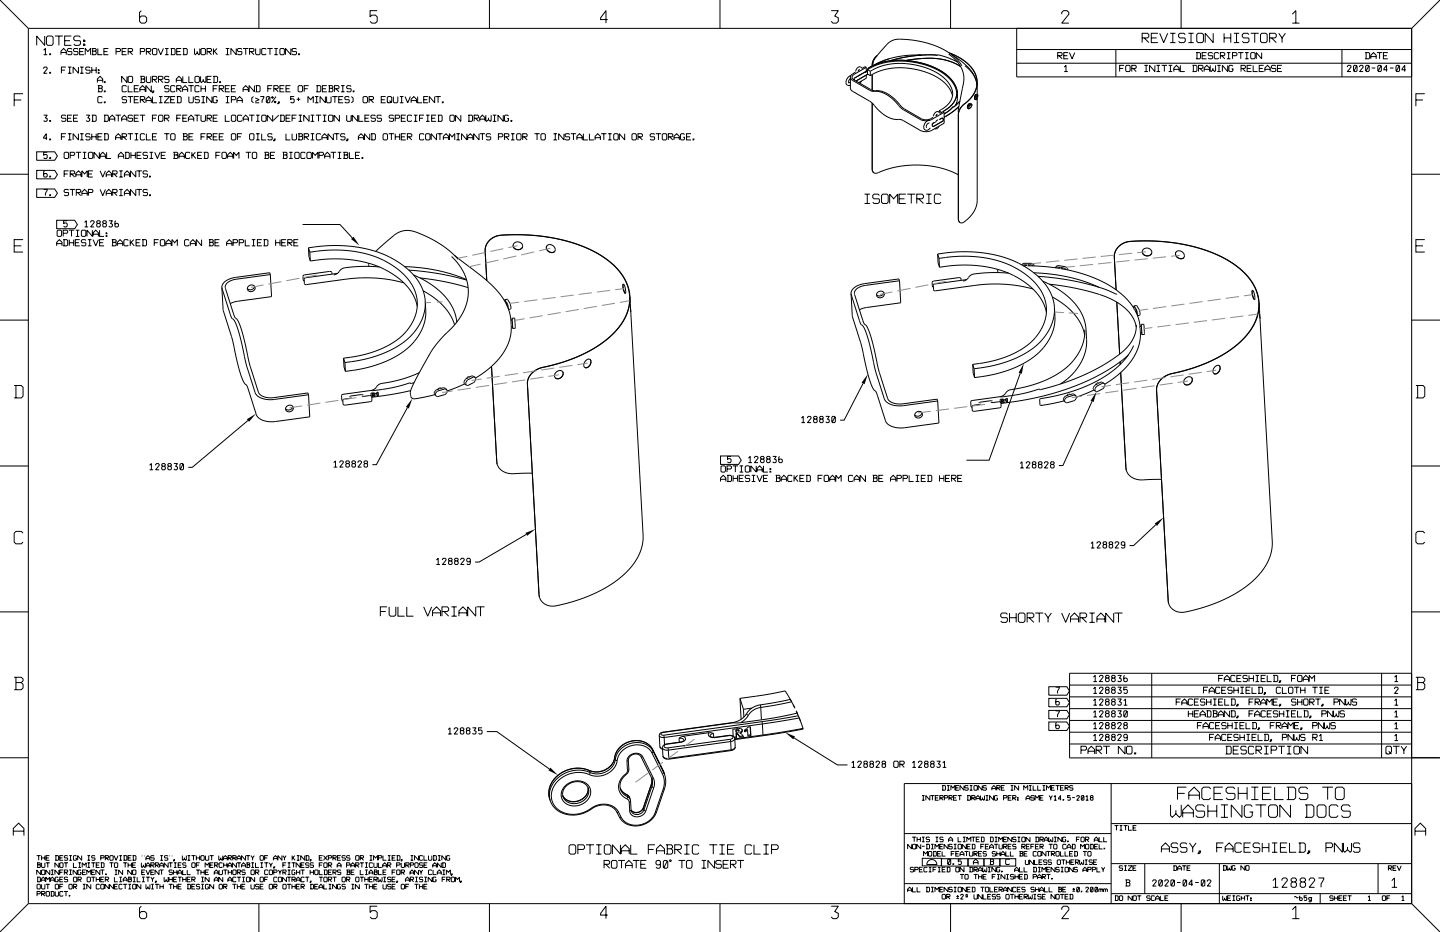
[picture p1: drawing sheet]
<svg xmlns="http://www.w3.org/2000/svg" width="432mm" height="279mm" viewBox="0 0 432 279" stroke-linecap="round" stroke-linejoin="round" font-family="sans-serif">
<g fill="none" stroke="#000" stroke-width=".3">
<path d="M0 0l8.5 8.5M8.5 8.5h414.8M8.5 8.5v262.4M13.1 15.1l.5-.6v1.9M13.1 16.4h1.1M13.4 10.8v2.8l-2.4-2.8v2.8M14.3 10.8h1.2l.4 .4v2l-.4 .4h-1.2l-.4-.4v-2zM14.9 16.1h.3v.3h-.3zM16.5 10.8h2.4M17.7 10.8v2.8M18.3 16.4v-1.1l.8-.8 .8 .8v1.1M18.3 15.7h1.6"/>
<path d="M19.4 12.2h1.6M21.4 10.8h-2v2.8h2M21.6 14.8l-.3-.3h-.8l-.3 .3v.4l.3 .3 1.1 .1v.5l-.3 .3h-.8l-.3-.3M23.4 14.8l-.3-.3h-.8l-.2 .3v.4l.2 .3 1.1 .1v.5l-.3 .3h-.8l-.2-.3M23.9 15.5h1M24.1 11.2l-.4-.4h-1.2l-.4 .4v.6l.4 .4h1.4l.2 .2v.8l-.4 .4h-1.2l-.4-.4M25.1 12h.3v.4h-.3zM25.1 13.2h.3v.4h-.3zM25.2 14.5h-1.3v1.9h1.3M25.6 16.4v-1.9l.8 1 .8-1v1.9M27.5 14.5h1.1l.2 .3-.2 .5 .2 .3v.5l-.2 .3h-1.1M27.8 14.5v1.9"/>
<path d="M27.8 15.3h.8M29.3 14.5v1.9h1.4M31.2 15.5h1M32.5 14.5h-1.3v1.9h1.3M34.8 15.5h1.1l.2-.3v-.4l-.2-.3h-1.1v1.9M36.6 15.5h1.1M37.9 14.5h-1.3v1.9h1.3M38.4 15.5h1.1l.3-.7-.3-.3h-1.1v1.9M38.8 15.5l1 .9M42.1 15.5h1l.3-.7-.3-.3h-1v1.9M42.4 3.2l-.6 .5v2.7l.6 .5h1l.6-.5v-1.1l-.6-.5h-1l-.6 .5M43.9 15.5h1.1l.2-.7-.2-.3h-1.1v1.9"/>
<path d="M44.3 15.5l.9 .9M45.7 14.8l.3-.3h.8l.2 .3v1.3l-.2 .3h-.8l-.3-.3zM47.4 14.5l.8 1.9 .8-1.9M49.5 16.4h1.1M49.5 14.5h1.1M50 14.5v1.9M51.2 14.5h1l.3 .3v1.3l-.3 .3h-1M51.4 14.5v1.9M53 15.5h1.1M54.3 14.5h-1.3v1.9h1.3M54.8 14.5h1.1l.2 .3v1.3l-.2 .3h-1.1M55.1 14.5v1.9"/>
<path d="M58.3 14.5v1.6l.3 .3 .5-.5 .6 .5 .2-.3v-1.6M59.1 15.3v.6M60.3 14.8l.2-.3h.8l.3 .3v1.3l-.3 .3h-.8l-.2-.3zM62.1 15.5h1.1l.2-.7-.2-.3h-1.1v1.9M62.5 15.5l.9 .9M64 14.5v1.9M64.3 15.3l.9 1.1M65.1 14.5l-1.1 1.1M67.7 16.4h1.1M67.7 14.5h1.1M68.2 14.5v1.9M70.8 14.5v1.9l-1.6-1.9v1.9"/>
<path d="M72.5 14.8l-.2-.3h-.8l-.3 .3 .3 .7 1 .1v.5l-.2 .3h-.8l-.3-.3M72.9 14.5h1.6M73.7 14.5v1.9M74.8 15.5h1.1l.3-.7-.3-.3h-1.1v1.9M75.2 15.5l1 .9M76.7 14.5v1.6l.2 .3h.8l.3-.3v-1.6M77.6 0v8.5M79.8 14.8l-.3-.3h-.8l-.2 .3v1.3l.2 .3h.8l.3-.3M80.2 14.5h1.6M81 14.5v1.9M82.2 16.4h1.1M82.2 14.5h1.1"/>
<path d="M82.8 14.5v1.9M83.9 14.8l.3-.3h.8l.3 .3v1.3l-.3 .3h-.8l-.3-.3zM87.2 14.5v1.9l-1.6-1.9v1.9M88.9 14.8l-.3-.3h-.8l-.2 .3 .2 .7 1.1 .1v.5l-.3 .3h-.8l-.2-.3M89.5 16.1h.3v.3h-.3zM113.1 3.2h-2.1v1.9l.5-.6h1.1l.5 .6v1.3l-.5 .5h-1.1l-.5-.5M146.8 0v8.5M182.2 5.9h-2.1v-.6l1.6-2.1v3.7M215.9 0v8.5M249.2 3.2h2.2l-1.1 1.6 1.1 .5v1.1l-.6 .5h-1l-.6-.5M261.5 19.5v.3M261.9 19.1l.1-1 1.3-1.8a14.3 14.3 0 0 1 3.8-3.9l.3-.2a8.3 8.3 0 0 1 5-.3 22 22 0 0 1 15.5 7l.5 .8"/>
<path d="M261.9 19.3v.1M261.9 19.4h.1M262 19.4h.1M262 19.4l.1 .1M262.1 19.5h.1M262.2 19.5h.1M262.3 19.4l-.1 .1M263 16.7l-1 1.2-.4 1.6M263 16.6a3.7 3.7 0 0 0-1.5 2.9M266.6 17.6l-4.4 1.9M266.8 18.3l5.8-1.4 5.6-.5-6.3 .6zM270 18a21.7 21.7 0 0 1 15.2 5.8l1 1.4 .7 1.6"/>
<path d="M270 18l-2.8 .2-2.4 .4-2.2 .7-1.9 1M270 18a21.3 21.3 0 0 1 15.4 6l.9 1.3 .6 1.5M270 18v.1M275.1 16.5h1.2a26.9 26.9 0 0 0-13.7 2.8M278.2 16.4l2.9 .1M278.2 17.5l3 .1 2.4 .4 2.6 .9 1.9 1.1a16.9 16.9 0 0 0-9.9-2.5zM278.2 17.5l-6.6 .6M281.1 16.5h.1M281.2 16.4l-.1 .1M281.2 16.4l4 1.3M281.2 16.4h.1M284.5 16.2a8.6 8.6 0 0 1 4.1 10.4l-1.1 5.6-.1 1.5"/>
<path d="M284.6 15.8l3.5 1.7 2.6 2.1 1.8 2.6 .5 2.5M284.7 15.9l3 1.4 2.3 1.7 1.7 1.9 1 2.1 .3 2.1-.6 2.2-1.4 2.1-2 1.9M285 0v8.5M285.2 17.7l2 .9M285.2 16.2a16.4 16.4 0 0 1 7.2 7.1l.5 2M285.2 17.7l-.1 .1M289.4 19.7a8.6 8.6 0 0 1 3.5 5.7M304.9 14.8h118.4M304.9 19h118.4M304.9 8.5v14.6h118.4M317.2 16.7h1l.3-.7-.3-.2h-1v1.8M317.6 16.7l.9 .9"/>
<path d="M318.4 4.3v-.6l.5-.5h1.1l.5 .5v.6l-2.1 2.6h2.1M319 16.7h1.1M320.3 15.8h-1.3v1.8h1.3M320.7 15.8l.8 1.8 .8-1.8M334.6 14.8v8.3M337.1 19.6h-1.4v1.9M337.6 19.9l.2-.3h.8l.3 .3v1.3l-.3 .3h-.8l-.2-.3zM342.5 11.4h1.6l.4-.4v-.6l-.4-.4h-1.6v2.8M343.1 11.4l1.4 1.4M343.2 19.6h1M343.7 19.6v1.9M345.2 11.4h1.6"/>
<path d="M346.3 19.6v1.9l-1.6-1.9v1.9M346.8 19.6h1.1M347.2 10h-2v2.8h2M347.3 19.6v1.9M347.7 10l1.2 2.8 1.2-2.8M348.3 19.6h1.6M349.1 19.6v1.9M350.4 19.6h1.1M350.9 12.8h1.6M350.9 10h1.6M351 19.6v1.9M351.7 10v2.8"/>
<path d="M353.9 19.6v1.9h1.4M354.2 0v8.5M355.4 10.4l-.4-.4h-1.2l-.4 .4v.6l.4 .4h1.4l.2 .2v.8l-.4 .4h-1.2l-.4-.4M356.3 12.8h1.6M356.3 10h1.6M357.1 10v2.8M357.6 19.6h1l.3 .3v1.3l-.3 .3h-1M357.8 19.6v1.9M358.7 15.8h1l.3 .2v1.4l-.3 .2h-1M358.9 10.4l.4-.4h1.2l.4 .4v2l-.4 .4h-1.2l-.4-.4zM358.9 15.8v1.8M360.5 16.7h1"/>
<path d="M361.8 15.8h-1.3v1.8h1.3M362.9 19.6v1.6l.3 .3 .5-.6 .5 .6 .3-.3v-1.6M363.6 16l-.2-.2h-.8l-.3 .2v.4l.3 .3 1 .1v.6l-.2 .2h-.8l-.3-.2M363.8 10v2.8l-2.4-2.8v2.8M365 19.6h1.1M365.4 16l-.2-.2h-.8l-.3 .2v1.4l.3 .2h.8l.2-.2M365.5 19.6v1.9M365.9 16.7h1.1l.3-.3v-.4l-.3-.2h-1.1v1.8M366.3 16.7l1 .9M367.1 10v2.8M367.1 11.4h2M367.9 17.6h1.1"/>
<path d="M367.9 15.8h1.1M368.1 19.6v1.9l-1.6-1.9v1.9M368.4 15.8v1.8M369.1 10v2.8M369.6 16.7h1l.3-.3v-.4l-.3-.2h-1v1.8M369.7 19.9l-.3-.3h-.6l-.3 .3v1.3l.3 .3h.6l.3-.3v-.5M370 12.8h1.6M370 10h1.6M370.8 10v2.8M371.3 15.8h1.6M372.1 15.8v1.8M373.3 17.6h1.1"/>
<path d="M373.3 15.8h1.1M373.9 15.8v1.8M374.5 10.4l-.4-.4h-1.2l-.4 .4v.6l.4 .4h1.4l.2 .2v.8l-.4 .4h-1.2l-.4-.4M375 16l.3-.2h.8l.3 .2v1.4l-.3 .2h-.8l-.3-.2zM375 10h2.4M375.3 19.6h-1.3v1.9h1.3M375.8 19.6v1.9h1.3M376.2 10v2.8M378 10.4l.4-.4h1.2l.4 .4v2l-.4 .4h-1.2l-.4-.4zM378.3 15.8v1.8l-1.6-1.8v1.8M378.9 19.6h-1.3v1.9h1.3M380.7 11.4h1.6l.4-.4v-.6l-.4-.4h-1.6v2.8"/>
<path d="M381.3 11.4l1.4 1.4M382.6 19.9l-.3-.3h-.8l-.3 .3 .3 .6 1.1 .2v.5l-.3 .3h-.8l-.3-.3M383.4 10l1 1.4 1-1.4M384.4 19.6h-1.3v1.9h1.3M384.4 11.4v1.4M387.5 4.3l1.1-1.1v3.7M387.5 6.9h2.1M402.4 14.8v8.3M405.9 19.9l.2-.3h.6l.2 .3v1.3l-.2 .3h-.6l-.2-.3zM406.8 19.7l-.8 1.6M409.4 15.8h1l.3 .2v1.4l-.3 .2h-1M409.6 15.8v1.8"/>
<path d="M409.8 19.6h.5l.3 .3v1.3l-.3 .3h-.5l-.3-.3v-1.3zM410.4 19.7l-.8 1.6M411.1 17.6v-1l.8-.8 .8 .8v1M411.1 17h1.6M412.9 15.8h1.6M413.1 19.9l.3-.3h.5l.3 .3v1.3l-.3 .3h-.5l-.3-.3zM413.7 15.8v1.8M414.1 19.7l-.8 1.6M414.8 16.7h1.1M416.2 15.8h-1.4v1.8h1.4M418.6 19.9l.3-.3h.5l.3 .3v1.3l-.3 .3h-.5l-.3-.3zM419.5 19.7l-.8 1.6"/>
<path d="M423.3 8.5v262.4M431.8 0l-8.5 8.5M4.2 30h2.2M6.9 28.1h-2.7v3.7M13.1 20.6l.3-.5h.5l.3 .3-1.1 1.6h1.1M13.1 34.5h1.1l-.6 .8 .6 .3v.5l-.3 .3h-.5l-.3-.3M14.9 21.7h.3v.3h-.3zM14.9 36.1h.3v.3h-.3zM18.4 21h1.1M19.7 20.1h-1.3v1.9M19.7 34.8l-.2-.3h-.8l-.3 .7 .3 .3h.9l.1 .6-.2 .3h-.8l-.3-.3M20.2 35.5h1.1"/>
<path d="M20.4 22h1M20.4 20.1h1M20.9 20.1v1.9M21.6 34.5h-1.4v1.9h1.4M22.1 35.5h1M23.4 34.5h-1.3v1.9h1.3M23.5 20.1v1.9l-1.6-1.9v1.9M24 22h1.1M24 20.1h1.1M24.5 20.1v1.9M25.8 34.5h1.1l-.5 .8 .5 .3v.5l-.3 .3h-.5l-.3-.3M27 20.4l-.2-.3h-.8l-.3 .3v.4l.3 .2 1 .2v.5l-.2 .3h-.8l-.3-.3"/>
<path d="M27.5 20.1v1.9M27.5 34.5h1.1l.2 .3v1.3l-.2 .3h-1.1M27.5 21h1.3M27.8 34.5v1.9M28.8 20.1v1.9M29.2 24.8v-1.1l.8-.8 .8 .8v1.1M29.2 24.1h1.6M29.3 25.7h1.1l.3 .2-.3 .6 .3 .2v.6l-.3 .2h-1.1M29.5 20.9h.2v.3h-.2zM29.5 21.7h.2v.3h-.2zM29.6 25.7v1.8M29.6 26.5h.8"/>
<path d="M30.7 29.2l-.3-.3h-.8l-.3 .3v1.4l.3 .2h.8l.3-.2M31.2 34.5h1l.3 .3v1.3l-.3 .3h-1M31.3 24.5h.3v.3h-.3zM31.3 27.3h.3v.2h-.3zM31.3 30.6h.3v.2h-.3zM31.4 34.5v1.9M32.8 36.4v-1.1l.8-.8 .8 .8v1.1M32.8 35.7h1.6M34.7 34.5h1.6M35.5 34.5v1.9M36.5 36.4v-1.1l.8-.8 .8 .8v1.1M36.5 35.7h1.6"/>
<path d="M37.9 25.9l-.2-.2h-.8l-.3 .2v1.4l.3 .2h.8l.2-.2M37.9 29.2l-.2-.3h-.8l-.3 .7 .3 .3h.9l.1 .7-.2 .2h-.8l-.3-.2M38.1 22.9v1.9l-1.6-1.9v1.9M38.3 28.9h1.6M38.4 23.1l.3-.2h.8l.3 .2v1.4l-.3 .3h-.8l-.3-.3zM38.4 25.7v1.8h1.4M39.1 28.9v1.9M39.8 34.8l-.3-.3h-.8l-.3 .3 .3 .7 1.1 .1v.5l-.3 .3h-.8l-.3-.3M40.3 26.6h1M40.3 29.9h1M40.3 35.5h1M41.6 25.7h-1.3v1.8h1.3"/>
<path d="M41.6 28.9h-1.3v1.9h1.3M41.6 34.5h-1.3v1.9h1.3M41.9 27.5v-1l.8-.8 .8 .8v1M41.9 26.9h1.6M41.9 34.5h1.6M42.1 22.9h1l.3 .2-.3 .6 .3 .3v.5l-.3 .3h-1M42.1 29.9h1l.3-.7-.3-.3h-1v1.9M42.3 22.9v1.9M42.3 23.7h.8M42.5 29.9l.9 .9M42.7 34.5v1.9M43.8 30.8v-1.1l.8-.8 .8 .8v1.1"/>
<path d="M43.8 30.1h1.6M43.9 22.9v1.6l.3 .3h.8l.2-.3v-1.6M45.4 25.7v1.8l-1.6-1.8v1.8M45.7 23.8h1.1l.2-.2v-.5l-.2-.2h-1.1v1.9M45.7 28.9v1.9h1.3M45.7 35.5h1.1M45.8 27.3h.3v.2l-.5 .3zM46.1 23.8l.9 1M47 34.5h-1.3v1.9M47.5 23.8h1.1l.3-.2v-.5l-.3-.2h-1.1v1.9M47.5 34.8l.3-.3h.8l.3 .3v1.3l-.3 .3h-.8l-.3-.3zM47.7 28.9h1"/>
<path d="M47.7 30.8h1M47.9 23.8l1 1M48.2 28.9v1.9M49.2 28.9h1.6l-1.6 1.9h1.6M49.4 35.5h1l.3-.7-.3-.3h-1v1.9M49.8 35.5l.9 .9M50.7 23.1l-.3-.2h-.8l-.2 .2 .2 .7 1.1 .2v.5l-.3 .3h-.8l-.2-.3M50.7 25.9l-.3-.2h-.8l-.2 .2 .2 .7 1.1 .1v.6l-.3 .2h-.8l-.2-.2M51.2 29.9h1M52.5 25.9l-.3-.2h-.8l-.2 .2v1.4l.2 .2h.8l.3-.2M52.5 28.9h-1.3v1.9h1.3M52.9 24.8v-1.1l.8-.8 .8 .8v1.1"/>
<path d="M52.9 24.1h1.6M53 26.6h1.1l.2-.3v-.4l-.2-.2h-1.1v1.8M53 28.9h1.1l.2 .3v1.4l-.2 .2h-1.1M53 35.5h1.1M53.3 28.9v1.9M53.4 26.6l.9 .9M54.3 34.5h-1.3v1.9M54.7 27.5v-1l.8-.8 .8 .8v1M54.7 26.9h1.6M54.8 22.9v1.9h1.3M54.8 35.5h1.1M56.1 34.5h-1.3v1.9h1.3"/>
<path d="M56.5 36.4v-1.1l.8-.8 .8 .8v1.1M56.5 25.7h1.6M56.5 35.7h1.6M56.6 22.9v1.9h1.4M56.6 28.9v1.7l.3 .2h.8l.3-.2v-1.7M57.3 25.7v1.8M58.3 34.5h1.6M58.5 23.1l.2-.2h.8l.3 .2v1.4l-.3 .3h-.8l-.2-.3zM59.1 34.5v1.9M59.8 25.9l-.3-.2h-.8l-.2 .2v1.4l.2 .2h.8l.3-.2M59.8 29.2l-.3-.3h-.8l-.2 .7 .2 .3h1l.1 .7-.3 .2h-.8l-.2-.2M60.1 22.9v1.6l.3 .3 .5-.6 .6 .6 .2-.3v-1.6"/>
<path d="M60.3 25.7v1.8M60.3 34.5v1.6l.2 .3h.8l.3-.3v-1.6M60.3 26.6h1.3M60.4 28.9h1.1M60.4 30.8h1.1M60.9 28.9v1.9M60.9 23.7v.5M61.6 25.7v1.8M62.1 35.5h1.1l.2-.7-.2-.3h-1.1v1.9M62.1 23.8h1.1M62.5 35.5l.9 .9M63.4 22.9h-1.3v1.9h1.3"/>
<path d="M63.6 28.9v1.9l-1.6-1.9v1.9M63.9 22.9h1.1l.2 .2v1.4l-.2 .3h-1.1M63.9 26.6h1.1M63.9 35.5h1.1M64.2 22.9v1.9M64.7 30h.5M65.1 29.2l-.3-.3h-.6l-.3 .3v1.4l.3 .2h.6l.3-.2v-.6M65.2 25.7h-1.3v1.8M65.2 34.5h-1.3v1.9h1.3M65.7 26.6h1.1l.3-.3v-.4l-.3-.2h-1.1v1.8M65.9 24.5h.2v.3h-.2zM66.1 26.6l1 .9"/>
<path d="M67.6 34.5v1.9h1.3M67.6 26.6h1M67.7 28.9h1.1M67.7 30.8h1.1M68.2 28.9v1.9M68.9 25.7h-1.3v1.8h1.3M69.4 29.9h1l.3-.7-.3-.3h-1v1.9M69.4 26.6h1M69.6 34.5h.8l.3 .3v1.3l-.3 .3h-.8l-.2-.3v-1.3zM70.7 25.7h-1.3v1.8h1.3M71.1 30.8v-1.1l.8-.8 .8 .8v1.1M71.1 30.1h1.6"/>
<path d="M72.5 34.8l-.2-.3h-.8l-.3 .3v1.3l.3 .3h.8l.2-.3M72.9 27.5v-1l.8-.8 .8 .8v1M72.9 36.4v-1.1l.8-.8 .8 .8v1.1M72.9 26.9h1.6M72.9 35.7h1.6M74.7 34.5h1.6M75.5 34.5v1.9M76 28.9l-.5 .5v1l.5 .4M76.3 25.7v1.8l-1.6-1.8v1.8M76.5 29.4l1.2 .5-1.2 .5M76.5 30.8h1.2M76.7 25.7h1l.3 .2v1.4l-.3 .2h-1"/>
<path d="M76.8 34.5h1.1M76.8 36.4h1.1M76.9 25.7v1.8M77.3 34.5v1.9M78 28.9h1.1l-.5 1.2v.7M78.5 34.8l.2-.3h.8l.3 .3v1.3l-.3 .3h-.8l-.2-.3zM80.1 28.9h.6l.2 .3v1.4l-.2 .2h-.6l-.2-.2v-1.4zM80.3 26.6h1.1M80.8 29.1l-.8 1.6M81.6 25.7h-1.3v1.8M81.7 28.9l.3 .3-.3 .3-.3-.3zM81.8 34.5v1.9l-1.6-1.9v1.9"/>
<path d="M82.1 26.6h1.1l.2-.7-.2-.2h-1.1v1.8M82.2 30.6l.3-.3 .3 .3-.3 .2zM82.5 26.6l.9 .9M82.8 28.9l-1.4 1.9M83.5 30.6h.3v.2l-.6 .3zM83.6 34.5l-1.6 1.6M83.9 34.5h1.1l.3 .3v1.3l-.3 .3h-1.1M83.9 26.6h1.1M84.2 34.5v1.9M85.3 25.7h-1.4v1.8h1.4M85.8 26.6h1M85.8 35.5h1"/>
<path d="M87.1 25.7h-1.3v1.8h1.3M87.1 34.5h-1.3v1.9h1.3M87.6 35.5h1M88.2 28.9h-1.1v1l.3-.3h.5l.3 .3v.7l-.3 .2h-.5l-.3-.2M88.9 34.5h-1.3v1.9M89 29.7h1M89.4 25.9l.3-.2h.8l.2 .2v1.4l-.2 .2h-.8l-.3-.2zM89.5 29.2v1.1M89.5 34.5h1.1M89.5 36.4h1.1M90.1 34.5v1.9M91.2 26.6h1.1"/>
<path d="M92.3 30.8v-1.9l.8 1 .8-1v1.9M92.5 25.7h-1.3v1.8M92.7 34.5v1.9l-1.6-1.9v1.9M93.2 34.5h1M93.2 36.4h1M93.7 34.5v1.9M94.4 28.9h1.1M94.4 30.8h1.1M94.7 34.5h1.6M94.9 25.7h1l.3 .2v1.4l-.3 .2h-1M95 28.9v1.9M95.1 25.7v1.8"/>
<path d="M95.5 34.5v1.9M96.7 26.6h1M96.8 34.5h1.1M96.8 36.4h1.1M97.3 34.5v1.9M97.6 28.9v1.9l-1.6-1.9v1.9M97.9 28.9v1.7l.3 .2h.8l.3-.2v-1.7M98 25.7h-1.3v1.8h1.3M98.5 25.7h1.1l.2 .2-.2 .6 .2 .2v.6l-.2 .2h-1.1M98.5 34.8l.3-.3h.8l.2 .3v1.3l-.2 .3h-.8l-.3-.3zM98.8 25.7v1.8M98.8 26.5h.8"/>
<path d="M99.6 28.9h1.6M100.3 26.6h1.1l.2-.7-.2-.2h-1.1v1.8M100.4 28.9v1.9M100.7 26.6l.9 .9M101.6 29.9h1M101.8 34.5v1.9l-1.6-1.9v1.9M102.3 25.7h1M102.3 27.5h1M102.8 25.7v1.8M102.9 28.9h-1.3v1.9h1.3M104 34.5v1.6l.2 .3h.8l.3-.3v-1.6M104.7 29.2l-.2-.3h-.8l-.3 .7 .3 .3h.9l.1 .7-.2 .2h-.8l-.3-.2"/>
<path d="M105.3 25.9l-.3-.2h-.8l-.2 .2v.4l.2 .3 1.1 .1v.6l-.3 .2h-.8l-.2-.2M105.3 28.9l.6 .5v1l-.6 .4M105.9 27.3h.3v.2h-.3zM107.2 34.5v1.9l-1.6-1.9v1.9M107.6 34.5v1.9h1.3M108.9 29.2l.2-.3h.8l.3 .3v1.4l-.3 .2h-.8l-.2-.2zM109.4 35.5h1.1M110.7 29.9h1l.3-.7-.3-.3h-1v1.9M110.7 34.5h-1.3v1.9h1.3M111.1 29.9l.9 .9M112.6 34.8l-.3-.3h-.8l-.3 .7 .3 .3h.9l.2 .6-.3 .3h-.8l-.3-.3M114.3 29.9h1.1"/>
<path d="M114.4 34.8l-.3-.3h-.8l-.2 .7 .2 .3h1l.1 .6-.3 .3h-.8l-.2-.3M115.6 28.9h-1.3v1.9h1.3M116.1 30.6l.3 .2M116.4 28.9h.8l.3 .3v1.1l-.6 .5h-.5l-.3-.2v-1.4zM116.8 30.1l.7 .7M118 28.9v1.7l.2 .2h.8l.3-.2v-1.7M118 34.8l-.2-.3h-.8l-.3 .3 .3 .7 1 .1v.5l-.2 .3h-.8l-.3-.3M118.5 35.5h1.1l.2-.7-.2-.3h-1.1v1.9M119.9 28.9h1.1M119.9 30.8h1.1M120.3 35.5h1.1M120.4 28.9v1.9"/>
<path d="M121.5 28.9l.8 1.9 .8-1.9M121.7 34.5h-1.4v1.9h1.4M123.3 30.8v-1.1l.8-.8 .8 .8v1.1M123.3 30.1h1.6M123.5 34.8l-.3-.3h-.8l-.2 .3v1.3l.2 .3h.8l.3-.3M124.1 34.5h1.1M124.1 36.4h1.1M124.6 34.5v1.9M125.2 28.9v1.9h1.4M125.8 35.5h1.1M127.1 29.9h1M127.1 34.5h-1.3v1.9"/>
<path d="M127.7 34.5h1.1M127.7 36.4h1.1M128.3 34.5v1.9M128.4 28.9h-1.3v1.9h1.3M129.4 35.5h1.1M130.3 28.9v1.9l-1.6-1.9v1.9M130.6 28.9h1.6M130.8 34.5h-1.4v1.9h1.4M131.3 34.5h1l.3 .3v1.3l-.3 .3h-1M131.4 28.9v1.9M131.5 34.5v1.9M132.6 30.6h.3v.2h-.3z"/>
<path d="M134.9 34.8l.3-.3h.8l.2 .3v1.3l-.2 .3h-.8l-.3-.3zM138.2 34.5v1.9l-1.6-1.9v1.9M140.4 34.5h1l.3 .3v1.3l-.3 .3h-1M140.6 34.5v1.9M142.2 35.5h1l.3-.7-.3-.3h-1v1.9M142.6 35.5l.9 .9M143.9 36.4v-1.1l.8-.8 .8 .8v1.1M143.9 35.7h1.6M145.7 34.5v1.6l.2 .3 .6-.6 .5 .6 .3-.3v-1.6M146.5 35.3v.5M147.8 34.5h1M147.8 36.4h1"/>
<path d="M148.3 34.5v1.9M150.9 34.5v1.9l-1.6-1.9v1.9M152.1 35.6h.5M152.5 34.8l-.3-.3h-.7l-.2 .3v1.3l.2 .3h.7l.3-.3v-.5M153.2 36.1h.3v.3h-.3zM255 23.1v3.4l.4 .7 5.8 3.4 2.6 2.8 2.1 1.5 1.9 .8 2.8 .3 5.3 3.1a3.9 3.9 0 0 0 3.5 0l3.7-2.2v-3.2M255 23.1l.6 1 5.3 3 .9 .3 2 .1 2.3 1 1.7 1.4 2.6 2.7 5.5 3.2a3.9 3.9 0 0 0 3.5 0l3.7-2.1M255 24.6l-.5 .2M255 23.6l-.5 .7 .1 .6M255.1 22.7a1.73 1.73 0 0 0-1.3 1.2 1.73 1.73 0 0 0 .5 1.7l.7-.1M256.5 21.6l-1.2 .9-.3 .6M257.7 21l-.3 .1"/>
<path d="M257.8 20.9l-.5 .5M257.8 22.5l-.3 .2M258.3 24.3l-.4 .7M258.4 20.5l-.1-.3a1.14 1.14 0 0 0-1.3 .1 1.14 1.14 0 0 0-.4 1.1M259.8 20.2l-3.9 2.2-.4 .7 .2 .6 5.7 3.3 2.8 .3 1.9 .8 2.1 1.5 2.6 2.8 5.6 3.3 1.7 .2 1.7-.7M259.8 20.2l-.4-.2-1 .5M259.8 20.2v1.2M259.8 22.5v1l-2.3 1.3M259.9 21.3l-3.7 2.1v.6M260.1 21l-.6 .8M260.1 20.9l3.4-1.6 4-.9h3.9l5.1 .8 4.2 1.5 3.1 2.1 2.2 2.5 .7 1.6 .2 1.2M260.1 20.9v1.3l.9 .5"/>
<path d="M260.1 20.9l.9 .5M260.2 22.2l-3.5 2.1M260.7 20.3l-.6 .7M261 21.4l2.2-1.2 2.2-.7 2.4-.4 2.5-.1 2.9 .3 2.8 .5 2.6 .9 2.1 1 2 1.3 1.5 1.5 1.1 1.8 .4 1.5-.3 1.6-.7 1.4-1.4 1.4-1.7 1.1M261 22.7l3-1.5 3.8-.8 3.5-.1 4.5 .8 3.4 1.2 3.2 1.8 2.2 2.3 1 2.4M261 21.4v1.3M261.5 30.9l.1 19.8M261.6 22.3v4.8M278.7 36.9l-.7 .4-.2 .6 .1 .4M278.8 36.1a1.87 1.87 0 0 0-1.4 2.8l.7 .1 .9-.7M279.6 37.7l.5 .1M280.3 38.6h.1"/>
<path d="M280.3 36.6l-.7 .5v.6M281.1 34.4l-.4 .3M281.1 34.3l-.5 .5M281.3 36l-.5 .2-.2 .6M281.6 33.3l.7 .4M281.6 33.3v.3M281.6 37.8l-.6 .7-.7 .1M281.7 33.9l-.1-.2a1.14 1.14 0 0 0-1.2 0 1.14 1.14 0 0 0-.5 1.1M282.4 35.5l-.9 .4M282.4 35.5l.4 .1M282.8 35.6l-.1 .7-2.6 1.5M283.1 33.7l-.3-.2-1 .5"/>
<path d="M283.2 33.2l-.4 .3M283.5 35l2.2-1.5 1.8-1.6-1.9 1.6zM283.5 35l-.4 .2M285.8 32l-2.7 2.2M285.8 32h.1M285.8 32h.2M286 32h-.1M286 32l1.8-1.7zM286.9 28a6.3 6.3 0 0 1-3.7 5.2M286.9 28a6.4 6.4 0 0 1-3.7 5.2M286.9 26.8l.2 1.2M287.1 28l-.1 2-.4 1.6 .3-1"/>
<path d="M287.6 33.1l-.2 1.3v31.2l.1 .7 .4 .4M287.7 33.1l-.3 1.3v31.2l.1 .7 .4 .4M289 31.3l-1.4 1.8M289.1 31.3l-1.4 1.8M290.1 32.1v.1M290.1 32v.4l.5 .2M290.2 31.9h.1M290.2 31.8v.1M290.2 31.7v.2M290.2 31.7v.1M290.2 31.8l-.1 .2M290.3 31.5l-.1 .2"/>
<path d="M290.4 31.4l-.2 .3M290.4 31.4l.1 .1-.3 .3M290.4 32.5l.1 .1M290.4 32.3v.2M290.5 32.2l-.1 .1M290.5 32.6h.1M290.6 32.6h.1M290.6 31.9l-.1 .3M290.6 31.8v.1M290.7 31.1l.1 .1-.2-.1-.3 .3-.2 .7M290.9 31.1h.1M290.9 31.1l-.5 .3"/>
<path d="M290.9 31.1l.4 .1M291.2 32l-.6 .6M291.2 31.2l-.6 .6M291.3 31.2h-.1M291.3 31.2h.1M291.3 31.9l-.1 .1M291.3 31.2l.1 .1M291.4 31.3v.1M291.4 31.7l-.1 .2M291.4 31.5v.2M291.4 31.4v.1M292.3 29.4v.1"/>
<path d="M292.3 29.2v.2M292.3 29.4h.1M292.3 29.1v.1M292.3 29.5h.1M292.3 29.7h.1M292.3 29.5l.1 .3M292.3 28.8v.3M292.4 28.7l-.1 .4M292.4 29.8h.1M292.4 29.1l-.2 .6M292.4 28.6v.1M292.4 29.8l.4 .1"/>
<path d="M292.4 29v.1M292.5 28.3v.3M292.5 28.3l-.3 .9 .1 .6M292.5 28.3l.1 .3h-.2M292.6 28.7l-.2 .3M292.7 29.7v.1M292.7 28.3l-.1 .3M292.7 29.8l.1 .1M292.7 28.3h.1M292.7 28.3l.4 .1M292.8 29.2l-.1 .5M292.8 29v.2"/>
<path d="M293 24.7l-.2 1.8-.8 1.6-1.3 1.7-1.6 1.5M293 29.4v31.2l-.9 2.7-1.9 2.3a2.36 2.36 0 0 1-2.3 1.1M293 24.7v3.7M293.1 29.2l-.3 .7M293.1 28.4l-.3 .6M293.1 28.4h.1M293.1 29.1v.1M293.2 28.4v.1M293.2 28.5l-.1 .6M319.1 20.1l.6-.5v1.9M319.1 21.5h1.1M335.7 20.5h1.1"/>
<path d="M339.4 20.5h1l.3-.6-.3-.3h-1v1.9M339.8 20.5l.9 1M343.2 21.5h1M346.8 21.5h1.1M350.4 21.5h1.1M352 21.5v-1.1l.8-.8 .8 .8v1.1M352 20.8h1.6M359.4 20.5h1.1l.2-.2v-.4l-.2-.3h-1.1v1.9M359.8 20.5l.9 1M361.1 21.5v-1.1l.8-.8 .8 .8v1.1M361.1 20.8h1.6M363.7 20.4v.5"/>
<path d="M365 21.5h1.1M369.3 20.7h.5M372.1 20.5h1.1l.3-.6-.3-.3h-1.1v1.9M372.5 20.5l1 1M374 20.5h1M377.6 20.5h1.1M379.3 21.5v-1.1l.8-.8 .8 .8v1.1M379.3 20.8h1.6M383.1 20.5h1M404 20.1l.3-.5h.5l.3 .3-1.1 1.6h1.1M407.7 20.1l.3-.5h.5l.3 .3-1.1 1.6h1.1M411.3 20.4h1.1"/>
<path d="M416 20.9h-1l.8-1.3v1.9M416.8 20.4h1.1M421.5 20.9h-1.1l.8-1.3v1.9M424.6 30h2.1M427.2 28.1h-2.6v3.7M0 52.2h8.5M11 45.5h5.4l.8 1.3-.8 1.2h-5.4zM11 51.1h5.4l.8 1.2-.8 1.3h-5.4zM11 56.6h5.4l.8 1.3-.8 1.3h-5.4zM13.1 56.8h1.1l-.6 1.2v.6M13.4 51.2l-.3 .3v1.3l.3 .3h.5l.3-.3v-.5l-.3-.3h-.5l-.3 .3M14.2 41.4h-1.1l.8-1.3v1.8"/>
<path d="M14.2 45.6h-1.1v1l.3-.3h.5l.3 .3v.7l-.3 .2h-.5l-.3-.2M14.9 41.7h.3v.2h-.3zM14.9 47.3h.3v.2h-.3zM14.9 52.8h.3v.3h-.3zM14.9 58.4h.3v.2h-.3zM18.4 41h1.1M19.2 45.9l.3-.3h.8l.3 .3v1.4l-.3 .2h-.8l-.3-.2zM19.2 52.2h1.1M19.7 40.1h-1.3v1.8M20.4 41.9h1M20.4 40.1h1M20.6 51.2h-1.4v1.9"/>
<path d="M20.6 57.1l-.3-.3h-.8l-.3 .3 .3 .6 1.1 .1v.6l-.3 .2h-.8l-.3-.2M20.9 40.1v1.8M20.9 56.8h1.6M21.1 46.6h1l.3-.7-.3-.3h-1v1.9M21.1 52.2h1l.3-.7-.3-.3h-1v1.9M21.4 52.2l1 .9M21.7 56.8v1.8M22.7 53.1v-1.1l.8-.8 .8 .8v1.1M22.7 45.6h1.6M22.7 52.4h1.6M22.9 57.7h1l.3-.6-.3-.3h-1v1.8M23.3 57.7l.9 .9"/>
<path d="M23.5 40.1v1.8l-1.6-1.8v1.8M23.5 45.6v1.9M24 41.9h1.1M24 40.1h1.1M24.5 40.1v1.8M24.6 53.1v-1.9l.8 1 .8-1v1.9M24.6 58.6v-1l.8-.8 .8 .8v1M24.6 58h1.6M24.8 45.6h1.1M24.8 47.5h1.1M25.4 45.6v1.9M26.5 57.7h1.1l.2-.6-.2-.3h-1.1v1.8"/>
<path d="M26.5 52.2h1.1M26.8 45.6h.8l.2 .3v1.4l-.2 .2h-.8l-.3-.2v-1.4zM27 40.4l-.2-.3h-.8l-.3 .6 .3 .3h.9l.1 .7-.2 .2h-.8l-.3-.2M27.5 40.1v1.8M27.5 41h1.3M27.8 51.2h-1.3v1.9h1.3M28.8 40.1v1.8M29.3 41h1.1M29.8 45.6v1.9l-1.6-1.9v1.9M30 47.5v-1l.8-.9 .8 .9v1M30 51.2l.8 1.9 .8-1.9M30 56.8l.8 1.8 .8-1.8"/>
<path d="M30 46.8h1.6M30.7 40.1h-1.4v1.8h1.4M31.2 40.1h1l.3 .3v1.3l-.3 .2h-1M31.4 40.1v1.8M31.8 53.1v-1.1l.8-.8 .8 .8v1.1M31.8 58.6v-1l.8-.8 .8 .8v1M31.8 52.4h1.6M31.8 58h1.6M32 45.6v1.9h1.3M33.8 52.2h1.1l.2-.7-.2-.3h-1.1v1.9M33.8 57.7h1.1l.2-.6-.2-.3h-1.1v1.8M34.2 52.2l.9 .9"/>
<path d="M34.2 57.7l.9 .9M34.7 41.9v-1l.8-.8 .8 .8v1M34.7 41.3h1.6M35.5 47.5v-1l.8-.9 .8 .9v1M35.5 46.8h1.6M35.7 53.1h1.1M35.7 51.2h1.1M35.7 56.8h1.1M35.7 58.6h1.1M36.3 51.2v1.9M36.3 56.8v1.8M36.6 41h1.1l.2-.6-.2-.3h-1.1v1.8"/>
<path d="M37 41l.9 .9M37.3 53.1v-1.1l.8-.8 .8 .8v1.1M37.3 58.6v-1l.8-.8 .8 .8v1M37.3 52.4h1.6M37.3 58h1.6M37.4 45.6h1.1l.3 .3v1.4l-.3 .2h-1.1M37.7 45.6v1.9M38.3 40.1h1.6M39.1 40.1v1.8M39.3 45.6v1.9M39.3 46.6h1.3M40.4 41.9h1.1"/>
<path d="M40.4 40.1h1.1M40.6 45.6v1.9M40.7 51.2v1.9l-1.6-1.9v1.9M40.7 56.8v1.8l-1.6-1.8v1.8M40.9 40.1v1.8M40.9 51.2h1.6M40.9 56.8h1.6M41.1 46.6h1M41.7 51.2v1.9M41.7 56.8v1.8M42.4 45.6h-1.3v1.9h1.3M43.4 40.4l-.3-.3h-.8l-.2 .3v1.3l.2 .2h.8l.3-.2"/>
<path d="M43.9 40.1v1.8h1.3M44.2 45.9l-.2-.3h-.8l-.3 .7 .3 .3h.9l.1 .7-.2 .2h-.8l-.3-.2M44.2 51.5l-.2-.3h-.8l-.3 .7 .3 .3h.9l.1 .6-.2 .3h-.8l-.3-.3M44.2 57.1l-.2-.3h-.8l-.3 .6 .3 .3h.9l.1 .7-.2 .2h-.8l-.3-.2M44.8 52.8h.3v.3h-.3zM44.8 58.4h.3v.2h-.3zM44.8 45.6h1.1M44.8 47.5h1.1M45.4 45.6v1.9M45.7 41h1.1M46.4 45.6l.8 1.9 .8-1.9M47 40.1h-1.3v1.8h1.3"/>
<path d="M48.3 46.6h1.1M49.2 40.1h1.6M49.7 45.6h-1.4v1.9h1.4M50 40.1v1.8M51.4 40.1h.8l.3 .3v1.3l-.3 .2h-.8l-.2-.2v-1.3zM52 45.6h1.1l.2 .3-.2 .6 .2 .2v.6l-.2 .2h-1.1M52.3 45.6v1.9M52.3 46.5h.8M53.7 47.5v-1l.8-.9 .8 .9v1M53.7 46.8h1.6M54.8 40.1h1.1l.2 .3-.2 .5 .2 .3v.5l-.2 .2h-1.1M55.1 40.1v1.8"/>
<path d="M55.1 40.9h.8M56.6 41h1.1M57 45.9l-.3-.3h-.8l-.3 .3v1.4l.3 .2h.8l.3-.2M57.5 45.6v1.9M57.8 46.5l.9 1M58 40.1h-1.4v1.8h1.4M58.6 45.6l-1.1 1.1M59.3 46.6h1M60.3 41h1M60.6 45.6h-1.3v1.9h1.3M61.1 45.6h1.1l.2 .3v1.4l-.2 .2h-1.1M61.4 45.6v1.9"/>
<path d="M61.6 40.1h-1.3v1.8M62.1 41h1.1l.2-.6-.2-.3h-1.1v1.8M62.5 41l.9 .9M63.9 41h1.1M64.7 46.6h1.1M65.2 40.1h-1.3v1.8h1.3M65.7 41h1.1M66.1 45.6h-1.4v1.9M66.8 45.6h.8l.3 .3v1.4l-.3 .2h-.8l-.2-.2v-1.4zM67.1 40.1h-1.4v1.8h1.4M68.2 47.5v-1l.8-.9 .8 .9v1M68.2 46.8h1.6"/>
<path d="M69.6 40.1h.8l.3 .3v1.3l-.3 .2h-.8l-.2-.2v-1.3zM70.1 47.5v-1.9l.8 1 .8-1v1.9M71.2 41h1.1M72.5 40.1h-1.3v1.8M73.7 45.6h1.6M74.5 45.6v1.9M75.1 40.1h.8l.3 .3v1.3l-.3 .2h-.8l-.3-.2v-1.3zM75.6 45.9l.3-.3h.8l.3 .3v1.4l-.3 .2h-.8l-.3-.2zM76.8 41.9h1.1M76.8 40.1h1.1M77.3 40.1v1.8M78.5 40.1v1.8h1.3"/>
<path d="M79.3 45.6h1.1l.2 .3-.2 .6 .2 .2v.6l-.2 .2h-1.1M79.6 45.6v1.9M79.6 46.5h.8M81.1 46.6h1.1M81.6 40.4l-.2-.3h-.8l-.3 .6 .3 .3h.9l.1 .7-.2 .2h-.8l-.3-.2M82.2 41.7h.3v.2l-.5 .3zM82.4 45.6h-1.3v1.9h1.3M84.8 45.6h1l.3 .3-.3 .6 .3 .2v.6l-.3 .2h-1M85 45.6v1.9M85 46.5h.8M85.8 40.1v1.8h1.3M86.7 45.6h1.1"/>
<path d="M86.7 47.5h1.1M87.2 45.6v1.9M87.6 40.1v1.6l.2 .2h.8l.3-.2v-1.6M88.4 45.9l.3-.3h.8l.2 .3v1.4l-.2 .2h-.8l-.3-.2zM89.4 40.1h1.1l.2 .3-.2 .5 .2 .3v.5l-.2 .2h-1.1M89.7 40.1v1.8M89.7 40.9h.8M91.2 41h1.1l.2-.6-.2-.3h-1.1v1.8M91.5 45.9l-.2-.3h-.8l-.3 .3v1.4l.3 .2h.8l.2-.2M91.6 41l.9 .9M92 45.9l.3-.3h.8l.3 .3v1.4l-.3 .2h-.8l-.3-.2zM93.2 41.9h1"/>
<path d="M93.2 40.1h1M93.7 40.1v1.8M93.7 47.5v-1.9l.8 1 .8-1v1.9M95.7 46.6h1l.3-.7-.3-.3h-1v1.9M96.2 40.4l-.3-.3h-.8l-.2 .3v1.3l.2 .2h.8l.3-.2M96.5 41.9v-1l.8-.8 .8 .8v1M96.5 41.3h1.6M97.4 47.5v-1l.8-.9 .8 .9v1M97.4 46.8h1.6M99.2 45.6h1.6M100 40.1v1.8l-1.6-1.8v1.8M100 45.6v1.9"/>
<path d="M100.2 40.1h1.6M101 40.1v1.8M101.3 45.6h1M101.3 47.5h1M101.8 45.6v1.9M103 45.6h1l.3 .3-.3 .6 .3 .2v.6l-.3 .2h-1M103.2 45.6v1.9M103.2 46.5h.8M103.5 40.4l-.3-.3h-.8l-.3 .6 .3 .3h.9l.2 .7-.3 .2h-.8l-.3-.2M104.1 41.7h.3v.2l-.6 .3zM104.8 45.6v1.9h1.3M106.6 46.6h1.1"/>
<path d="M107.5 41.9v-1l.8-.8 .8 .8v1M107.5 41.3h1.6M107.9 45.6h-1.3v1.9h1.3M108.5 47.3h.3v.2h-.3zM110.9 40.1v1.8l-1.6-1.8v1.8M111.2 40.1h1.1l.3 .3v1.3l-.3 .2h-1.1M111.5 40.1v1.8M114.9 40.4l.2-.3h.8l.3 .3v1.3l-.3 .2h-.8l-.2-.2zM116.6 40.1h1.6M117.4 40.1v1.8M118.5 40.1v1.8M118.5 41h1.3"/>
<path d="M119.8 40.1v1.8M120.3 41h1.1M121.7 40.1h-1.4v1.8h1.4M122.2 41h1l.3-.6-.3-.3h-1v1.8M122.6 41l.9 .9M127.1 40.4l-.2-.3h-.8l-.3 .3v1.3l.3 .2h.8l.2-.2M127.9 40.1h.8l.2 .3v1.3l-.2 .2h-.8l-.3-.2v-1.3zM130.9 40.1v1.8l-1.6-1.8v1.8M131.1 40.1h1.6M131.9 40.1v1.8M132.9 41.9v-1l.8-.8 .8 .8v1M132.9 41.3h1.6"/>
<path d="M134.8 41.9v-1.8l.8 .9 .8-.9v1.8M136.8 41.9h1.1M136.8 40.1h1.1M137.4 40.1v1.8M140 40.1v1.8l-1.6-1.8v1.8M140.2 41.9v-1l.8-.8 .8 .8v1M140.2 41.3h1.6M143.6 40.1v1.8l-1.6-1.8v1.8M143.9 40.1h1.6M144.7 40.1v1.8M147.1 40.4l-.2-.3h-.8l-.3 .6 .3 .3h.9l.1 .7-.2 .2h-.8l-.3-.2M149.5 41h1l.3-.6-.3-.3h-1v1.8"/>
<path d="M151.3 41h1l.3-.6-.3-.3h-1v1.8M151.7 41l.9 .9M153.2 41.9h1.1M153.2 40.1h1.1M153.8 40.1v1.8M154.9 40.4l.3-.3h.8l.2 .3v1.3l-.2 .2h-.8l-.3-.2zM156.7 41h1.1l.3-.6-.3-.3h-1.1v1.8M157.1 41l1 .9M160.2 40.1h1.6M161 40.1v1.8M162.5 40.1h.8l.2 .3v1.3l-.2 .2h-.8l-.3-.2v-1.3zM166 41.9h1"/>
<path d="M166 40.1h1M166.5 40.1v1.8M169.1 40.1v1.8l-1.6-1.8v1.8M170.8 40.4l-.3-.3h-.8l-.2 .6 .2 .3h1l.1 .7-.3 .2h-.8l-.2-.2M171.2 40.1h1.6M172 40.1v1.8M173 41.9v-1l.8-.8 .8 .8v1M173 41.3h1.6M174.9 40.1v1.8h1.4M176.8 40.1v1.8h1.3M178.4 41.9v-1l.8-.8 .8 .8v1M178.4 41.3h1.6"/>
<path d="M180.3 40.1h1.6M181.1 40.1v1.8M182.3 41.9h1.1M182.3 40.1h1.1M182.9 40.1v1.8M184.3 40.1h.8l.3 .3v1.3l-.3 .2h-.8l-.3-.2v-1.3zM187.3 40.1v1.8l-1.6-1.8v1.8M189.5 40.4l.3-.3h.8l.2 .3v1.3l-.2 .2h-.8l-.3-.2zM191.3 41h1.1l.2-.6-.2-.3h-1.1v1.8M191.7 41l.9 .9M196.3 40.4l-.3-.3h-.8l-.2 .6 .2 .3h1l.1 .7-.3 .2h-.8l-.2-.2M196.6 40.1h1.6"/>
<path d="M197.4 40.1v1.8M198.6 40.4l.3-.3h.8l.2 .3v1.3l-.2 .2h-.8l-.3-.2zM200.4 41h1.1l.2-.6-.2-.3h-1.1v1.8M200.8 41l.9 .9M202.1 41.9v-1l.8-.8 .8 .8v1M202.1 41.3h1.6M204.9 41.2h.5M205.3 40.4l-.3-.3h-.7l-.2 .3v1.3l.2 .2h.7l.3-.2v-.5M205.9 41h1M207.2 40.1h-1.3v1.8h1.3M207.8 41.7h.3v.2h-.3zM259.3 58.2h1.6"/>
<path d="M260.1 58.2v2.8M261.5 50.7l.2 .8 .4 .3M261.6 50.7l.1 .6 .4 .5M262.1 51.8a4.3 4.3 0 0 0 3.1-.8l5.3-1.2 3.2-.3h3l5.7 .9 2.6 .9 2.4 1.1M263.7 58.6l-.4-.4h-1.2l-.4 .4v.6l.4 .4h1.4l.2 .2v.8l-.4 .4h-1.2l-.4-.4M264.3 58.6l.4-.4h1.2l.4 .4v2l-.4 .4h-1.2l-.4-.4zM269.6 59.6h1.6M271.6 58.2h-2v2.8h2M272.1 58.2h2.4M273.3 58.2v2.8M274.9 59.6h1.6l.4-.4v-.6l-.4-.4h-1.6v2.8M275.5 59.6l1.4 1.4"/>
<path d="M277.7 58.2h1.6M278.5 58.2v2.8M282.2 58.6l-.4-.4h-1.2l-.4 .4v2l.4 .4h1.2l.4-.4M423.3 52.2h8.5M4.2 73.7h2.2M6.9 71.8h-2.7v3.8h2.7M17 73.7v-1.1l.8-.8 .8 .8v1.1M17 66h5.4l.8 1.3-.8 1.3h-5.4zM17 73h1.6M17.4 69h.8l.3 .3v1.3l-.3 .3h-.8l-.3-.3v-1.3zM18.9 69.9h1.1l.3-.2v-.4l-.3-.3h-1.1v1.9M18.9 71.8h1.1l.3 .3v1.3l-.3 .3h-1.1"/>
<path d="M19.2 71.8v1.9M20.1 66.2h-1v.9l.2-.3h.6l.2 .3v.7l-.2 .2h-.6l-.2-.2M20.6 69h1.6M20.8 71.8v1.9M20.8 72.8h1.3M21.4 69v1.9M22.1 71.8v1.9M22.6 72.8h1.1M22.7 69h1.1M22.7 70.9h1.1M23.3 69v1.9M23.9 71.8h-1.3v1.9h1.3"/>
<path d="M24.4 69.3l.3-.3h.8l.2 .3v1.3l-.2 .3h-.8l-.3-.3zM25.4 66.7l.5-.5v1.8M25.4 68h1M25.7 72.1l-.2-.3h-.8l-.3 .3v.4l.3 .3 1 .1v.5l-.2 .3h-.8l-.3-.3M26.4 73.7h1M26.4 71.8h1M26.9 71.8v1.9M27.2 66.7l.2-.5h.6l.2 .2-1 1.6h1M27.7 69v1.9l-1.6-1.9v1.9M27.9 70.9v-1.1l.8-.8 .8 .8v1.1M27.9 71.8l.8 1.9 .8-1.9M27.9 70.2h1.6"/>
<path d="M29.3 67l-.3-.6 .3-.2h.5l.3 .2-.3 .6 .3 .2v.6l-.3 .2h-.5l-.3-.2v-.6l.3-.2h.5M29.9 69v1.9h1.3M29.9 72.8h1M31.1 67l-.3-.6 .3-.2h.5l.3 .2-.3 .6 .3 .2v.6l-.3 .2h-.5l-.3-.2v-.6l.3-.2h.5M31.2 71.8h-1.3v1.9h1.3M31.8 69.8h.3v.3h-.3zM31.8 70.6h.3v.3h-.3zM32.6 66.2h1.1l-.5 .8 .5 .2v.6l-.3 .2h-.5l-.3-.2M33.5 71.8h1.1l.2 .3-.2 .5 .2 .3v.5l-.2 .3h-1.1M33.8 71.8v1.9M33.8 72.6h.8M34.7 66.2l-.2 .2v1.4l.2 .2h.6l.2-.2v-.6l-.2-.2h-.6l-.2 .2"/>
<path d="M35.2 73.7v-1.1l.8-.8 .8 .8v1.1M35.2 73h1.6M38.5 72.1l-.3-.3h-.8l-.3 .3v1.3l.3 .3h.8l.3-.3M39 71.8v1.9M39.3 72.6l.9 1.1M40.1 71.8l-1.1 1.1M40.8 72.8h1.1M42.1 71.8h-1.3v1.9h1.3M42.6 71.8h1.1l.2 .3v1.3l-.2 .3h-1.1M42.9 71.8v1.9M46.2 72.8h1.1M47.6 71.8h-1.4v1.9"/>
<path d="M48.1 72.1l.2-.3h.8l.3 .3v1.3l-.3 .3h-.8l-.2-.3zM49.8 73.7v-1.1l.8-.8 .8 .8v1.1M49.8 73h1.6M51.6 73.7v-1.9l.8 1 .8-1v1.9M56.7 72.1l-.3-.3h-.8l-.3 .3v1.3l.3 .3h.8l.3-.3M57 73.7v-1.1l.8-.8 .8 .8v1.1M57 73h1.6M60.5 71.8v1.9l-1.6-1.9v1.9M62.6 71.8h1.1l.3 .3-.3 .5 .3 .3v.5l-.3 .3h-1.1M62.9 71.8v1.9M62.9 72.6h.8M64.4 72.8h1.1"/>
<path d="M65.8 71.8h-1.4v1.9h1.4M68 73.7v-1.1l.8-.8 .8 .8v1.1M68 73h1.6M69.9 72.8h1.1l.2-.3v-.4l-.2-.3h-1.1v1.9M71.7 72.8h1.1l.3-.3v-.4l-.3-.3h-1.1v1.9M73.5 71.8v1.9h1.4M75.5 73.7h1.1M75.5 71.8h1.1M76 71.8v1.9M77.2 72.8h1.1M78.5 71.8h-1.3v1.9h1.3M79 71.8h1.1l.2 .3v1.3l-.2 .3h-1.1"/>
<path d="M79.3 71.8v1.9M82.6 71.8v1.9M82.6 72.8h1.4M84 71.8v1.9M84.5 72.8h1M85.8 71.8h-1.3v1.9h1.3M86.3 72.8h1.1l.2-.3v-.4l-.2-.3h-1.1v1.9M86.7 72.8l.9 .9M88.1 72.8h1.1M89.4 71.8h-1.3v1.9h1.3M90.7 67.3h11.2l3.7 4M92.5 74.3l6.4-.7 6 .2 5.6 1 5.3 1.8 4.7 2.7 1.9 1.5 1.8 1.8 1.3 1.8 1.1 2 .6 1.9 .3 2.1"/>
<path d="M92.5 74.3l.1 2.6 .5 1.3M92.5 74.3l.4 1.3M92.9 75.6l5.4-.6 5.2 .1 4.8 .6 4.5 1.4 4.1 2 3.5 2.5 2.7 3.1 1.5 3.2 .5 3.4-.5 3.2-1.7 3.4-2.5 2.9-3.3 2.4-4 1.9-4.5 1.3-5.6 1M92.9 75.6l.2 2.6M93.1 78.2l5.6-.6 5.5 .2 5.1 .8 4.6 1.5 4.5 2.5 3.2 2.7 2.2 3 .8 1.7 .5 1.8M110.5 78.9l.2 1M112.7 75.4l5.4-4.8a6.8 6.8 0 0 1 7.8-.6 30.3 30.3 0 0 1 11.5 7.7M121.3 79.9l3.6 .2a49.2 49.2 0 0 1 15 3.7M135.4 76.9a13.8 13.8 0 0 1 1 20.4l-1.6 1.7a31.2 31.2 0 0 0-5.8 6.8l-2 3.6a31.9 31.9 0 0 0-3.9 8.1l-.1 .2a1.38 1.38 0 0 0 1.4 1.9l6-1.3M136.3 76.5l5.6 4.3a29.6 29.6 0 0 1 10.1 10.7l.9 2.4 .3 2.4M145.5 75.2a5.3 5.3 0 0 1 6-4.7h6.5l6.8 .7 5.6 1.2 5.2 1.8 4.6 2.4 3.7 2.9 2.8 3.2 1.5 3.1 .6 3.6-.2 2.1-.4 1.7-1.7 3.5-2.6 3.3-3.6 3-4.4 2.6-5.1 2.3-6.1 1.8a7.6 7.6 0 0 0-6.3 3.9l-.3 1.4M153.9 73.5a1.48 1.48 0 0 0 1.2 1.3 1.48 1.48 0 0 0 1.6-.9"/>
<path d="M154.1 73a1.36 1.36 0 0 1 2-.3 1.36 1.36 0 0 1 .2 1.9 1.37 1.37 0 0 1-1.8 .1 1.37 1.37 0 0 1-.4-1.7zM163.8 74.3a1.57 1.57 0 0 0 2.6 1M163.9 73.8a1.42 1.42 0 0 1 2-.1 1.42 1.42 0 0 1 .2 1.9 1.64 1.64 0 0 1-2.3-1.3M163.9 73.8l-.1 .5M164 73.7l-.2 .6M259.3 61h1.6M266.8 61v-2.8l1.2 1.4 1.2-1.4v2.8M277.7 61h1.6M281.2 76.1l6.6-.6 5.7 .2 6.1 1 5.1 1.8 4.6 2.8 3.7 3.3 2.2 3.5 .7 2.2 .3 1.9M281.2 76.1l.1 2.7 .4 1.3M281.2 76.1l.4 1.4M281.6 77.5l5.4-.6h4.7l5 .7 4.6 1.2 4.4 2.2 3.4 2.5 2.6 2.9 1.6 3.2 .5 3.4-.6 3.4-1.7 3.4-2.4 2.9-3.2 2.2-4.3 2.1-4.5 1.3-5.4 .9"/>
<path d="M281.6 77.5l.1 2.6M306.3 79.4l.7-.5h2.3l.7 .5 .1 .3M307.8 79.7h-.9M307.8 79.7h.1M307.8 79.4l-1.2 .1M307.8 79.4l-.3 .3M307.8 79.4v.3M308.3 79.7h.1M308.3 79.7h-.2M308.3 79.7l5.1 .2 4.3 .6M308.7 79.7l-.5-.3h1.1l.5 .3M334.1 77a5.3 5.3 0 0 1 6.3-4.7h7.2l6.5 .8 6.2 1.5 5.9 2.3 4.9 3 3.4 3.3 2.1 3.5 .6 1.8 .4 2.2"/>
<path d="M334.1 77l.6 9.9M334.1 77.1a5.3 5.3 0 0 1 6.1-4.8h6.5l6.5 .7 6.1 1.4 5.1 1.8 4.6 2.4 3.7 2.8 2.6 3.1 1.7 3.5 .5 3.5-.2 2-.5 1.8-1.7 3.4-3.1 3.7-3.9 3-4.7 2.7-5.9 2.3-6.1 1.6M342.5 75.3a1.48 1.48 0 0 0 1.3 1.4 1.48 1.48 0 0 0 1.6-1M342.8 74.8a1.36 1.36 0 0 1 1.9-.3 1.36 1.36 0 0 1 .2 2 1.37 1.37 0 0 1-1.7 .1 1.37 1.37 0 0 1-.4-1.8zM352.6 75.6a1.5 1.5 0 0 0 .7 1.7 1.5 1.5 0 0 0 1.7-.2M352.7 75.5a1.44 1.44 0 0 1 1.9 .1 1.44 1.44 0 0 1 .2 1.8 1.49 1.49 0 0 1-1.7-.2 1.49 1.49 0 0 1-.4-1.7zM424.6 73.7h2.1M427.2 71.8h-2.6v3.8h2.6M0 96h8.5M66.5 86.2l.4 6.9 2.7 8.4 2 8.7 1.2 3.8 1.4 2.1 2.7 8.2a5.4 5.4 0 0 0 5.8 2.1l10.2-1.4-.4-6.7M66.5 86.2l2.8 8.7 1.2 1.6 .9 2.5 2.4 10.2 2.7 8.5a5.4 5.4 0 0 0 5.8 2l10.2-1.4M74.5 85.8a1.1 1.1 0 0 1 1.5-.4 1.1 1.1 0 0 1 .4 1.5 1.1 1.1 0 0 1-1.4 .5 .9 .9 0 0 1-.8-.6 .9 .9 0 0 1 .3-1z"/>
<path d="M76.3 85.8a1.29 1.29 0 0 1-2.1 .7M81.1 82.3l.3 6.6-10.4 1.5-1.9 .6M81.1 82.3l-10.3 1.4a2.96 2.96 0 0 0-3.2 2.7l2.6 8.3 1.2 1.6 1 2.6 2.4 10.2 2.7 8.5a4.3 4.3 0 0 0 4.6 1.6l10.2-1.4 .2 .5M81.1 82.3l-.2-.5-10.2 1.4a4.1 4.1 0 0 0-4.2 3M99.5 82.2v-.6l-.7-.2-7.6 1-.4 .4 .1 1.1 .3 .3M101.2 82l-9.8 1.3-.2 .3 .1 1.5 .5 .2 11.8-1.6a43 43 0 0 1 17.5 1.1M113.8 80l-3.7-.1-3.8 .1a9.9 9.9 0 0 0-4.2 .9l-.2 .2a2.56 2.56 0 0 1-1.8 1.3M122.6 81l8.8 1 8.5 2M124 82.4a21.3 21.3 0 0 1 12.2 10.9l.8 3.3M126 83.3l7.5 1.2 6.9 1.7M126.9 87.2a18.4 18.4 0 0 1 9.4 10.2M127.5 90.4l.1 4.3-.6 3-1.9 3.5-2.7 3-3.8 2.7-4.2 2-4.9 1.5-5.9 .9"/>
<path d="M127.5 90.4l-.3 3.4-1.2 3-2.1 3.1-2.8 2.6-3.6 2.3-4.3 1.8-4.6 1.3-5.2 .8M136.6 97h.1M146 84.1l-.5-8.9a5.4 5.4 0 0 1 6.2-4.8h7l6.7 .8 6.5 1.6 5.7 2.3 4.7 2.9 3.5 3.4 1.3 1.8 .9 1.8 .6 1.9 .3 2M151.4 89.9l-.2 .2M151.4 89.9l.4 .6h-.3M151.4 89.9h.1M152.1 91.8l-.3-1.2 .4 .8 .2 1.3M152.1 89.7h.1M152.1 89.7l-.7 .2M152.2 89.8l.8 1.4 .1 1.4M153.1 92.7l-.6 .1M153.1 92.6v.1"/>
<path d="M153.2 96.3l.1 1.6M153.2 96.2v.1M153.3 97.9a15 15 0 0 1-5.9 11.9l-4.8 3.5M153.5 95.4l.1 .6M153.5 95.4l.1 .1M153.5 95.4l.8-.1 .2 3.1M153.6 95.5v.5M153.6 96h-.4M153.7 97.9l-.1-1.7 .1 2.1M153.7 97.9v.5M153.7 97.9h.1M153.7 97.9h-.4"/>
<path d="M153.7 98.4v.1M154.5 98.4h.1M154.5 98.4l-.8 .1M186.9 85.2a.62 .62 0 0 1 .5 .8l.1 2a3.2 3.2 0 0 1-.6-2.8zM186.9 85.2l.1 1.5 .6 1.3M188.9 88.9l-.2 3.1-1.2 3.2-2 3.1-2.8 2.9-3.2 2.4-4.4 2.5-5.2 2.1-5 1.5a10.3 10.3 0 0 0-5.8 2.7l-.7 1.3-.2 1.4M188.9 88.9l.2 4.6v-.1M189.1 92.4v1M189.1 93.4l3.7 67.1-.3 3.2-1 2.8-1.5 2.6-2.3 2.5-2.8 2.5-3.2 2-3.6 1.9-4.2 1.7-4.6 1.3a12.2 12.2 0 0 1-4.9 .5 3.7 3.7 0 0 1-2.6-2.4M255.2 88l.4 6.9 2.6 8.3 2.1 9.2 1.2 3.6 1.4 2 2.6 8.2a5.4 5.4 0 0 0 5.8 2l10.2-1.4-.3-6.6M255.2 88l2.7 8.6 1.2 1.6 .9 2.2 2.6 11 2.6 8.1a5.4 5.4 0 0 0 5.8 2.1l10.2-1.4M263.2 87.6a1.04 1.04 0 0 1 1.5-.2 1.04 1.04 0 0 1 .1 1.5 1.04 1.04 0 0 1-1.5 .3 1.04 1.04 0 0 1-.1-1.6z"/>
<path d="M265 87.7a1.29 1.29 0 0 1-2.2 .7M269.7 84.2l.4 6.6-10.5 1.4-1.9 .7M269.7 84.2l-10.2 1.4a2.96 2.96 0 0 0-3.3 2.6l2.7 8.3 1.1 1.5 1 2.4 2.6 10.8 2.5 8.2a4.3 4.3 0 0 0 4.7 1.7l10.2-1.4 .2 .5M269.7 84.2l-.1-.6-10.3 1.4a4 4 0 0 0-4.1 3M281.7 80.1l5.4-.6 5.5 .1 5 .7 4.8 1.6 4.2 2.2 3.5 2.9 2.5 3.3 1.2 3.4M288.2 84l-.1-.6-.6-.2-7.5 1.1-.5 .4 .1 1.1 .3 .3M289.8 83.8l-9.6 1.3-.3 .4 .1 1.5 .5 .2 12.7-1.8 4.9-.3 6.2 .4 5.4 1.1M299.2 80.8v.9M302.4 81.9l-3.4-.2-4 .1a10.2 10.2 0 0 0-4.2 .9 3.1 3.1 0 0 1-2 1.6M310 81.8a49.8 49.8 0 0 1 19.5 4.3M311.2 82.8a64.4 64.4 0 0 1 21.1 4.3l2.2 1h.4M312.7 84.3a21.2 21.2 0 0 1 12.2 10.9l.7 2.9 .2 5.7-.8 3.1-1.6 3a17.7 17.7 0 0 1-5.4 5.2"/>
<path d="M314.6 85.2l6.7 1 6.3 1.5a26.1 26.1 0 0 1 10.5 5.4 9.1 9.1 0 0 1 2.6 5M315.5 89a17.6 17.6 0 0 1 9.7 11.3M316.2 92.2l.1 4.2-.7 3.3-1.8 3.4-2.7 3-3.5 2.5-4.7 2.2-4.8 1.4-5.9 1M316.2 92.2l-.3 3.3-1.2 3.2-2.2 3.2-2.5 2.4-3.8 2.3-4.1 1.8-4.6 1.3-5.4 .8M316.4 80.3l.9-.7 2.1 .4 .7 .6 .1 .3M316.5 80.3l.5-.3 1 .2-.5 .2M317.7 80.5h.1M318.2 80.5h.1M318.2 80.5h-.2M318.2 80.5a35.3 35.3 0 0 1 20 9.5l1.8 2.4M318.7 80.6l-.5-.4 1 .2 .5 .4M325.3 98.8l-.1 2.1-.4 2-.9 2.2-1.1 1.7a19.5 19.5 0 0 1-10.2 7.6 48.8 48.8 0 0 1-10 2.6l-.7 .4a2.93 2.93 0 0 1-2 1.5l-8.6 1.2-.2 .4 .1 1.3 .3 .3"/>
<path d="M334.9 90.6l.8 15.6M339.9 92.5l.3 .3M340 92.4h-.1M340 91.7l-.1 .6M340 91.7l.4 .6-.4 .1M340 91.7h.1M340.2 92.8h.1M340.2 92.8a12.5 12.5 0 0 1 1.7 5.1M340.7 97.4a11.5 11.5 0 0 1-5.5 9.2l-5.1 3.2-5.8 2.9-6.8 2.6-5.8 1.5M340.8 93.9l-.3-1.5 .4 .8 .2 1.4M340.8 91.6h.1M340.8 91.6l-.8 .1"/>
<path d="M340.8 91.6l.9 1.4v1.5M341.7 98a12.3 12.3 0 0 1-3 10.9 26.5 26.5 0 0 1-7.4 6.3M341.7 94.5l-.6 .2M341.7 94.5h.1M341.8 97.9h-.1M342.2 97.3v.5M342.2 97.3h.1M342.2 97.3l.1 .6M342.3 97.8h.1M342.3 97.9h.1M342.3 97.8l-.5 .1M342.3 98l.1 1.7"/>
<path d="M342.3 98v.6M342.3 98.7v.2M342.3 98.8v.3M342.3 99.4l.1 .3M342.4 99.7v.5M342.4 99.7h.1M342.4 99.7l-.4 .1M342.4 99.7v.3M343 97.2v.1M343 97.2l-.8 .1M343 97.3l.2 2.4M343.2 99.7v.3"/>
<path d="M375.5 87.1a.63 .63 0 0 1 .6 .8l.1 1.9a3.2 3.2 0 0 1-.7-2.7zM375.6 87v1.5l.6 1.3M377.6 90.7l-.3 3.4-1.3 3.2-2.2 3.3-3.1 3-3.9 2.7-4.6 2.4-5.4 2-5.3 1.3M377.6 90.7l.2 4.7v-.2M377.7 94.2l.1 1M377.8 95.2l3.7 67.3-.3 2.9-.9 2.8-1.6 2.6-2.2 2.6-2.8 2.4-3.3 2.2-3.9 2-4 1.5-4.5 1.4a12.1 12.1 0 0 1-4.9 .5 3.7 3.7 0 0 1-2.6-2.4M423.3 96h8.5M4.2 115.6h2.2l.5 .5v2.7l-.5 .5h-2.2M4.8 115.6v3.7M103 107.4l.2 2.6 .4 1.3M103 107.4l.4 1.3M103.4 108.7l.2 2.6"/>
<path d="M108.5 118.7l.6 .1 1.8-.2 .6 .3M108.9 118.4l-3.6 .3-.5 .2M111.2 117.1l-8.5 1.2-.3 .3 .1 1.3 .3 .4M111.5 118.9v1.2l-.3 .3-7.6 1-.7-.2-.1-1.1 .2-.3 2.4-.6M111.6 117.9l.4 .2M111.6 117.9l.1 .3M111.6 118.1l.1 .1M111.6 118.3l.1 .5M111.6 118.3l.1 .1M111.7 118.8h-.3M111.7 118.8v.1M111.7 118.3h-.1"/>
<path d="M111.7 118.3h.1M111.7 118.3v.1M111.7 118.4v.5M111.7 118.9h-.2M111.7 118.4h.1M111.7 118.4l.2 .1M111.8 118.3l.3 .4M111.8 118.3l.1 .2M111.9 118.5l.2 .3M111.9 117.9h-.3M111.9 117.9l.1 .2M111.9 117.9h.1"/>
<path d="M112 118.1h.1M112 118.1l-.3 .1M112.1 118.7v.1M112.1 118.3l.4 .5h-.4M112.2 118.2l-.1 .1M112.2 118.2v.1M112.2 118.3h-.1M112.4 118.2h-.2M112.4 117.9v.3M112.4 117.9h.1M112.4 118.2l-.2 .1M112.4 117.9v.1"/>
<path d="M112.4 117.9l-.2-.1-1 .1 .1 .8M112.5 118.7h-.4M112.8 118l.1 .1M112.8 118l-.2 .1M112.9 118.1l-.2 .1-.1-.3 .8-.3v1M113 118l.1 .7 .3-.1M113 118l-.1 .1M113 118h-.2M113 118.6h.4M123.1 114.9l-6.5 1.5-5.4 .7M123.1 117.1l-5.5 1.1-6.1 .9M124.1 114.7l-1.1 .2"/>
<path d="M125.7 111.7a46.3 46.3 0 0 1-11.9 3.5l-.7 .5a2.43 2.43 0 0 1-1.9 1.4M131.6 116.4l.1 .2a1.57 1.57 0 0 0-1.5 1l.4 1M131.6 116.4h.7M131.6 116.4l-.3 .3M133.6 116.5l-.6-.3-1 .3M133.6 116.5h.1M133.7 116.5l.3 .4M134 116.9l.1 .7-.7 .7-2.1 .6-.7-.3M134 116.9l-.6-.3-2.2 .6-.6 .7v.7M139.3 115.1l.5 .3M139.3 115.1l-5.2 2.1M139.8 115.4h.1"/>
<path d="M140.5 113.2l-1 .6-.3 .7 .1 .6M140.7 113.1l1-.4 .8 .5M140.8 113a.6 .6 0 0 0-.9 .5M142.5 113.2l-.5-.2-1.8 1-.5 .7 .1 .7M142.5 113.2h.1M142.5 113.2l.1 .7-.4 .7-1.9 1-.5-.2M147.4 109.8l1.6 28.6M158.1 115l3.5 63.2M166.8 111.6a1.17 1.17 0 0 1 1.9-.2 1.17 1.17 0 0 1-.5 1.9 1.11 1.11 0 0 1-1.7 0 1.11 1.11 0 0 1 .3-1.7zM168.7 111.4a1.5 1.5 0 0 1-.4 1.7 1.5 1.5 0 0 1-1.8 .1M175.7 108.1l.4-.3a.82 .82 0 0 1 1 .1 .82 .82 0 0 1 0 1.1 1.21 1.21 0 0 1-.7 1.1 1.21 1.21 0 0 1-1.2-.2 1.65 1.65 0 0 1 .5-1.8zM176.9 107.7a1.6 1.6 0 0 1 0 1.7 1.6 1.6 0 0 1-1.5 .8"/>
<path d="M258.8 115l-5.7 11h-1.2M291.7 109.2l.1 2.7 .4 1.3M291.7 109.2l.4 1.3M292.1 110.5l.1 2.7M300.3 119.8v.1M300.3 119.8v.3M300.3 119.9h.4M300.3 119.9v.2M300.6 119.8h-.3M300.6 119.8h.1M300.6 119.8l.1 .1M300.7 119.9h.1"/>
<path d="M300.7 119.9l-.1 .1M301 119.9v.1M301 119.9l-.1 .1M301 119.7v.1M301 119.8v.2M301 119.8v.1M301 119.8l-.2-.2-.9 .1v.8M301.5 119.8l-.2 .1M301.5 119.8v.2M301.5 120h-.2v-.2l.7-.4 .1 1.1M301.7 119.8v.8l.4-.1M301.7 119.8l-.2 .2"/>
<path d="M301.7 119.8h-.2M305.9 111.9l-9.3 26.1h-6.8M311.8 116.7l-6.5 1.6-5.4 .6M320 118.6l.1-.4 .3 .3a1.56 1.56 0 0 0-1.5 1l.4 .9M320.5 118.1l.5 .2M320.7 118.4l1.2-.3 .8 .7M322.7 118.8l-.7-.3-2.1 .6-.6 .6v.7M322.7 118.8h.1M322.7 118.8v.7l-.6 .6-2.2 .7-.6-.4M328 117l-5.2 2.1M328.4 117.2l.1 .1M328.8 114.8l-.2 .6"/>
<path d="M328.9 114.7l.6 .2M329.2 115l-1 .6-.4 .8 .1 .5 .5 .3M330.7 114.7l-.5-.2-.9 .5M330.7 114.7h.1M330.7 114.7l.5 .3M331.2 115l-.5-.1-1.8 .9-.6 .9 .1 .5M331.2 115h.1M331.2 115l.1 .6-.6 .9-1.8 .9-.4-.1M335.9 108.5v.8M336.1 111.7l1.7 29.4zM338.4 106.4l-3.2 2.5-4.2 2.8-4.2 2.1-4.9 2.1-5.1 1.7-5.1 1.4-5.5 1.1-6.1 .9M339.9 103.6a22.6 22.6 0 0 1-10.7 10.5 55.5 55.5 0 0 1-17.3 5.5l-.1 1.7"/>
<path d="M342.4 100.2v.1M342.4 100.3h.1M343.2 100.1v.2h-.8M351.4 112a5.3 5.3 0 0 0-4.6 4.9l3.7 64.1M351.5 112a5.3 5.3 0 0 0-4.7 5M355.4 113.4a1.17 1.17 0 0 1 1.9-.1 1.17 1.17 0 0 1-.4 1.8 1.11 1.11 0 0 1-1.7 0 1.11 1.11 0 0 1 .2-1.7zM357.3 113.2a1.5 1.5 0 0 1-.4 1.8 1.5 1.5 0 0 1-1.8 .1M364.4 109.9l.3-.3a.82 .82 0 0 1 1.1 .2 .82 .82 0 0 1 0 1.1 1.21 1.21 0 0 1-.7 1.1 1.21 1.21 0 0 1-1.3-.2 1.63 1.63 0 0 1 .6-1.9zM365.5 109.6a1.6 1.6 0 0 1 0 1.7 1.6 1.6 0 0 1-1.5 .7M424.6 115.6h2.1l.5 .5v2.7l-.5 .5h-2.1M425.1 115.6v3.7M0 139.7h8.5"/>
<path d="M44.9 139.5l.5-.5v1.8M46.7 139.5l.2-.5h.6l.2 .2-1 1.6h1M48.8 139.8l-.3-.6 .3-.2h.5l.3 .2-.3 .6 .3 .2v.6l-.3 .2h-.5l-.3-.2v-.6l.3-.2h.5M50.6 139.8l-.3-.3 .3-.5h.5l.3 .2-.3 .6 .3 .2v.6l-.3 .2h-.5l-.3-.2v-.6l.3-.2h.5M52.1 139h1.1l-.5 .8 .5 .2v.6l-.3 .2h-.5l-.3-.2M54.2 139h.6l.2 .2v1.4l-.2 .2h-.6l-.2-.2v-1.4zM54.9 139.1l-.8 1.6M74.3 126.1l-16.6 14h-1.2M86 121.8a1.1 1.1 0 0 1 1.4-.3 1.1 1.1 0 0 1 .5 1.4 1.1 1.1 0 0 1-1.4 .6 .91 .91 0 0 1-.9-.7 .91 .91 0 0 1 .4-1zM87.8 121.8a1.29 1.29 0 0 1-2.2 .7M100.1 138.7l.5-.5v1.8M101.9 138.7l.2-.5h.6l.2 .2-1 1.6h1"/>
<path d="M104 139l-.3-.3 .3-.5h.5l.3 .2-.3 .6 .3 .2v.6l-.3 .2h-.5l-.3-.2v-.6l.3-.2h.5M105.8 139l-.3-.3 .3-.5h.5l.3 .2-.3 .6 .3 .2v.6l-.3 .2h-.5l-.3-.2v-.6l.3-.2h.5M107.3 138.7l.3-.5h.5l.3 .2-1.1 1.6h1.1M109.4 139l-.2-.6 .2-.2h.6l.2 .2-.2 .6 .2 .2v.6l-.2 .2h-.6l-.2-.2v-.6l.2-.2h.6M122.2 122.2l-9.3 17.1h-1.2M148.9 138.4l.2 .9M149 138.4l.1 .9M149.1 139.3a5.1 5.1 0 0 0 6 2.6l4.5-.1M216.1 136.7h5.4l.8 1.3-.8 1.2h-5.4zM216.2 139.9l.3-.2h.8l.2 .2v1.4l-.2 .2h-.8l-.3-.2zM219.2 136.8h-1.1v1l.3-.3h.5l.3 .3v.6l-.3 .3h-.5l-.3-.3M219.7 139.7h1.6"/>
<path d="M220.5 139.7v1.8M221.8 139.7h1M222.3 139.7v1.8M223.5 139.9l.2-.2h.8l.3 .2v1.4l-.3 .2h-.8l-.2-.2zM224.4 137.4l.6-.6v1.9M224.4 138.7h1.1M226.2 137.4l.3-.6h.5l.3 .3-1.1 1.6h1.1M226.8 139.7v1.8l-1.6-1.8v1.8M228.3 137.6l-.2-.2 .2-.6h.6l.2 .3-.2 .5 .2 .3v.5l-.2 .3h-.6l-.2-.3v-.5l.2-.3h.6M228.9 139.7v1.8h1.4M230.1 137.6l-.2-.5 .2-.3h.6l.2 .3-.2 .5 .2 .3v.5l-.2 .3h-.6l-.2-.3v-.5l.2-.3h.6M231.7 136.8h1.1l-.6 .8 .6 .3v.5l-.3 .3h-.5l-.3-.3"/>
<path d="M233.8 136.8l-.3 .3v1.3l.3 .3h.5l.3-.3v-.5l-.3-.3h-.5l-.3 .3M240.3 125.4l.6-.6v1.9M240.3 126.7h1.1M242.1 125.4l.3-.6h.5l.3 .3-1.1 1.6h1.1M244.2 125.6l-.2-.2 .2-.6h.6l.2 .3-.2 .5 .2 .3v.5l-.2 .3h-.6l-.2-.3v-.5l.2-.3h.6M246.1 125.6l-.3-.5 .3-.3h.5l.2 .3-.2 .5 .2 .3v.5l-.2 .3h-.5l-.3-.3v-.5l.3-.3h.5M247.6 124.8h1.1l-.6 .8 .6 .3v.5l-.3 .3h-.5l-.3-.3M249.4 125.1l.3-.3h.5l.3 .3v1.3l-.3 .3h-.5l-.3-.3zM250.4 125l-.8 1.6M274.6 123.7a1.04 1.04 0 0 1 1.6-.3 1.04 1.04 0 0 1 .1 1.6 1.04 1.04 0 0 1-1.6 .2 1.04 1.04 0 0 1-.1-1.5zM276.5 123.7a1.29 1.29 0 0 1-2.2 .7M297.2 120.5l.4 .2 2.3-.2 .2 .3 .1 1.1-.5 .4-7.5 1-.6-.1-.1-1.3 .2-.3 2.3-.6"/>
<path d="M297.6 120.2l-3.7 .4-.4 .2M300.1 120.7h.3M300.3 120.2l.1 .5M300.3 120.2l.1 .1M300.3 120.2h.1M300.4 120.7l-.3 .1M300.4 120.2v.1M300.4 120.2l.4 .5M300.6 120.1h-.3M300.6 120v.1M300.8 120.2h.1M300.9 120l-.1 .2"/>
<path d="M300.9 120v.1M300.9 120.2v.1M300.9 120.1l-.1 .1M300.9 120.3l.3 .3-.4 .1M301 120l-.1 .1M301.1 120.5l-.3 .2M301.7 120.4l.4 .1M305.9 139l.6-.6v1.9M307.7 139l.3-.6h.5l.3 .3-1.1 1.6h1.1M309.8 139.2l-.2-.2 .2-.6h.6l.2 .3-.2 .5 .2 .3v.5l-.2 .3h-.6l-.2-.3v-.5l.2-.3h.6M311.7 139.2l-.3-.2 .3-.6h.5l.3 .3-.3 .5 .3 .3v.5l-.3 .3h-.5l-.3-.3v-.5l.3-.3h.5M311.8 121.4h.1"/>
<path d="M311.9 121.4l.2 .2M312.4 121.4l-.3 .2M313.2 139l.3-.6h.5l.3 .3-1.1 1.6h1.1M315.3 139.2l-.3-.2 .3-.6h.5l.3 .3-.3 .5 .3 .3v.5l-.3 .3h-.5l-.3-.3v-.5l.3-.3h.5M319.1 120.2l-7 1.4M327.5 120.3l-8.8 19.3h-1.2M423.3 139.7h8.5M6.9 159.8l-.5-.5h-1.6l-.6 .5v2.7l.6 .5h1.6l.5-.5M44.9 140.8h1M100.1 140h1M216.1 144.4v-1.1l.8-.8 .8 .8v1.1M216.1 143.7h1.6"/>
<path d="M218 140.6h1.1l.2-.7-.2-.2h-1.1v1.8M218 142.5h1.1l.2 .3v1.3l-.2 .3h-1.1M218.3 142.5v1.9M219.8 142.5v1.9M219.8 143.4h1.4M221.2 142.5v1.9M221.7 143.4h1M221.8 141.5h1M223 142.5h-1.3v1.9h1.3M224.8 142.8l-.3-.3h-.8l-.2 .3v.4l.2 .2 1.1 .2v.5l-.3 .3h-.8l-.2-.3M225.4 144.4h1.1M225.4 142.5h1.1"/>
<path d="M226 142.5v1.9M227 141.5v-1l.8-.8 .8 .8v1M227 142.5l.8 1.9 .8-1.9M227 140.9h1.6M228.9 143.4h1.1M230.3 142.5h-1.4v1.9h1.4M230.9 140.5h.3v.2h-.3zM230.9 141.3h.3v.2h-.3zM232.6 142.5h1l.3 .3-.3 .5 .3 .3v.5l-.3 .3h-1M232.8 142.5v1.9M232.8 143.3h.8M234.3 144.4v-1.1l.8-.8 .8 .8v1.1"/>
<path d="M234.3 143.7h1.6M237.5 142.8l-.2-.3h-.8l-.3 .3v1.3l.3 .3h.8l.2-.3M238.1 142.5v1.9M238.4 143.3l.9 1.1M239.2 142.5l-1.1 1.1M239.9 143.4h1M241.2 142.5h-1.3v1.9h1.3M241.7 142.5h1l.3 .3v1.3l-.3 .3h-1M241.9 142.5v1.9M245.3 143.4h1.1M246.6 142.5h-1.3v1.9M247.1 142.8l.3-.3h.8l.3 .3v1.3l-.3 .3h-.8l-.3-.3z"/>
<path d="M248.8 144.4v-1.1l.8-.8 .8 .8v1.1M248.8 143.7h1.6M250.6 144.4v-1.9l.8 .9 .8-.9v1.9M255.7 142.8l-.2-.3h-.8l-.3 .3v1.3l.3 .3h.8l.2-.3M256.1 144.4v-1.1l.8-.8 .8 .8v1.1M256.1 143.7h1.6M259.5 142.5v1.9l-1.6-1.9v1.9M261.7 142.5h1.1l.2 .3-.2 .5 .2 .3v.5l-.2 .3h-1.1M262 142.5v1.9M262 143.3h.8M263.5 143.4h1.1M264.8 142.5h-1.3v1.9h1.3"/>
<path d="M267 144.4v-1.1l.8-.8 .8 .8v1.1M267 143.7h1.6M269 143.4h1l.3-.2v-.4l-.3-.3h-1v1.9M270.8 143.4h1.1l.2-.2v-.4l-.2-.3h-1.1v1.9M272.6 142.5v1.9h1.3M274.6 144.4h1M274.6 142.5h1M275.1 142.5v1.9M276.2 143.4h1.1M277.6 142.5h-1.4v1.9h1.4M278.1 142.5h1l.3 .3v1.3l-.3 .3h-1M278.3 142.5v1.9"/>
<path d="M281.7 142.5v1.9M281.7 143.4h1.3M283 142.5v1.9M283.5 143.4h1.1M284.9 142.5h-1.4v1.9h1.4M285.4 143.4h1l.3-.2v-.4l-.3-.3h-1v1.9M285.8 143.4l.9 1M287.2 143.4h1M288.5 142.5h-1.3v1.9h1.3M305.9 140.3h1.1M337.8 141.1h.1M337.8 141.1a5.1 5.1 0 0 0 6 2.7l4.5-.1"/>
<path d="M346.6 157.3l-6.7 6.3h-1.2M427.2 159.8l-.5-.5h-1.6l-.5 .5v2.7l.5 .5h1.6l.5-.5M130.9 167.9l.5-.5v1.8M130.9 169.2h1M132.7 167.9l.2-.5h.6l.2 .2-1 1.6h1M134.8 168.2l-.3-.6 .3-.2h.5l.3 .2-.3 .6 .3 .2v.6l-.3 .2h-.5l-.3-.2v-.6l.3-.2h.5M136.6 168.2l-.3-.6 .3-.2h.5l.3 .2-.3 .6 .3 .2v.6l-.3 .2h-.5l-.3-.2v-.6l.3-.2h.5M138.1 167.9l.3-.5h.5l.3 .2-1.1 1.6h1.1M141 168.2l-.2 .2h-.6l-.2-.2v-.6l.2-.2h.6l.2 .2v1.4l-.2 .2h-.6l-.2-.2M157.8 160.2l-14.1 8.3h-1.2M161.6 178.2l.2 .9M161.6 178.3l.2 .8"/>
<path d="M161.8 179.1h.1M327.1 163l.6-.6v1.9M327.1 164.3h1.1M328.9 163l.3-.6h.5l.3 .3-1.1 1.6h1.1M331 163.2l-.2-.5 .2-.3h.6l.2 .3-.2 .5 .2 .3v.5l-.2 .3h-.6l-.2-.3v-.5l.2-.3h.6M332.8 163.2l-.2-.5 .2-.3h.6l.3 .3-.3 .5 .3 .3v.5l-.3 .3h-.6l-.2-.3v-.5l.2-.3h.6M334.4 163l.3-.6h.5l.3 .3-1.1 1.6h1.1M337.3 163.2l-.3 .3h-.5l-.3-.3v-.5l.3-.3h.5l.3 .3v1.3l-.3 .3h-.5l-.3-.3M0 183.4h8.5M114 183.3h1.7M116 181.9h-2v2.8M116.7 181.9v2.4l.4 .4h1.2l.4-.4v-2.4"/>
<path d="M119.3 181.9v2.8h2M122 181.9v2.8h2M127 181.9l1.2 2.8 1.3-2.8M129.7 184.7v-1.6l1.2-1.2 1.2 1.2v1.6M129.7 183.7h2.4M132.5 183.3h1.6l.4-.4v-.6l-.4-.4h-1.6v2.8M133.1 183.3l1.4 1.4M135.4 184.7h1.6M135.4 181.9h1.6M136.2 181.9v2.8M137.6 184.7v-1.6l1.2-1.2 1.2 1.2v1.6M137.6 183.7h2.4"/>
<path d="M142.6 181.9v2.8l-2.3-2.8v2.8M142.9 181.9h2.4M144.1 181.9v2.8M302.1 184.2l-.4-.4h-1.2l-.4 .4v.6l.4 .4h1.4l.2 .2v.8l-.4 .4h-1.2l-.4-.4M302.7 183.8v2.8M302.7 185.2h2M304.7 183.8v2.8M305.4 184.2l.4-.4h1.2l.4 .4v2l-.4 .4h-1.2l-.4-.4zM308 185.2h1.6l.4-.4v-.6l-.4-.4h-1.6v2.8M308.6 185.2l1.4 1.4M310.4 183.8h2.4M311.6 183.8v2.8"/>
<path d="M313.3 183.8l1 1.4 1-1.4M314.3 185.2v1.4M318.4 183.8l1.2 2.8 1.2-2.8M321 186.6v-1.6l1.2-1.2 1.2 1.2v1.6M321 185.6h2.4M323.8 185.2h1.6l.4-.4v-.6l-.4-.4h-1.6v2.8M324.4 185.2l1.4 1.4M326.7 183.8h1.6M326.7 186.6h1.6M327.5 183.8v2.8M328.9 186.6v-1.6l1.2-1.2 1.2 1.2v1.6M328.9 185.6h2.4"/>
<path d="M334 183.8v2.8l-2.4-2.8v2.8M334.2 183.8h2.4M335.4 183.8v2.8M350.3 180.1l.1 .8M350.4 180.9l.1 .1M423.3 183.4h8.5M4.2 203h2.2l.5 .6v.5l-.5 .5 .5 .6v1l-.5 .6h-2.2M4.8 203v3.8M4.8 204.6h1.6M134.4 218.7l.5-.5v1.9M136.2 218.7l.3-.5h.5l.3 .3-1.1 1.6h1.1M138.3 219l-.3-.3 .3-.5h.5l.3 .3-.3 .5 .3 .3v.5l-.3 .3h-.5l-.3-.3v-.5l.3-.3h.5"/>
<path d="M140.1 219l-.2-.3 .2-.5h.5l.3 .3-.3 .5 .3 .3v.5l-.3 .3h-.5l-.2-.3v-.5l.2-.3h.5M141.7 218.2h1l-.5 .8 .5 .3v.5l-.2 .3h-.6l-.2-.3M144.6 218.2h-1.1v.9l.3-.2h.5l.3 .2v.7l-.3 .3h-.5l-.3-.3M146 219.3h3l15.7 11.2M198.7 219.5l.1 .1M198.7 219.5h-.1a1 1 0 0 0-.9 1M198.8 219.6l-.6 .3v.2l.8 .3M212.7 219.6l1.3 .3M212.7 219.6a.86 .86 0 0 0-.2 1.1 .86 .86 0 0 0 1.1 .4h.9M212.7 219.6l-7.9 1.1M214 219.9a.76 .76 0 0 0-1 .8l1.4 .3M214 219.9v1.1"/>
<path d="M219.7 216.6v.1M219.7 216.6l-21 2.9M219.7 216.7l-20.9 2.9M220.7 218.8l.1 .2M220.7 218.8l.1 .8M220.7 219.8l.1 1.1M220.7 219.8l.1 .3M220.8 219l.8 .1M220.8 219v.6M220.8 219.8h.3M220.8 219.8l.1 .3M220.8 219.8h-.1"/>
<path d="M221.1 219.8l.1 .2M221.1 219.8v.3M221.5 218.7l-.8 .1M221.5 218.7l.1 .1M221.5 218.7l.1 .4M221.6 219.1l-.2 .4-.6 .1M221.9 209.4l7.5-1.1 5.3-1a.69 .69 0 0 1 .7-.2 .69 .69 0 0 1 .5 .7l1.5 2.6M221.9 209.4l.3 6.3M221.9 209.4l1 3.2M221.9 219.8l.4 .2 .7 .9-1.1 .1M222.1 216.7h-2.4M222.2 219.4l-.4 .2 .1 .2"/>
<path d="M222.2 219.4v.3M222.2 219.7l-.3 .1M222.5 219.1l-.3 .3M222.5 219.1v.3M222.5 218.7h.1M222.5 219.4l-.3 .3M222.5 218.7v.4M222.5 218.7l.1 .3M222.6 219l-.1-.4-.4-.2-2.4 .2 .1 2.1M222.6 219l-.1 .4M222.9 212.6l.2 2.4M223.7 218.9l-.4 .2"/>
<path d="M223.7 218.9l.1 .3M223.8 219.2l-.5 .2-.1-.6 1.1-.8 .7-.1 .2 2.7M223.9 213.9l.5 .6M223.9 213.9a5.7 5.7 0 0 1-4.2 2.7M224.2 218.9l-.4 .3M224.2 218.9l-.1-.3-.4 .3M224.2 218.9l.1 1.8 .9-.1M224.4 214.5l-1 1.2-1.3 1M224.9 217.9l.2 2.4M225.4 212.3l-2.5 .3M228 211.3l8.3-1.5a.94 .94 0 0 1 1.3 1l.8 1.5M228 211.3l.1 .8"/>
<path d="M228 211.3a5.6 5.6 0 0 0-4.1 2.6M228.1 212.1a5.1 5.1 0 0 0-3.7 2.4M228.1 212.1l.2 3.7M228.3 215.8l-6.2 .9M228.5 216.3l.1 .7M228.5 216.3l-29.5 4.1M228.6 217l-29.4 4.1M228.6 217l.2 3.3M237.4 210.4l-9.3 1.7M237.8 211.3l.5 .8M238.7 213.1l1.4 3.2M238.8 213.2l.4 1"/>
<path d="M239 213.8l-10.7 2M239.4 214.6l-10.9 1.7M239.6 215.1l1.2 3.3M239.7 215.2l-11.1 1.8M240.8 218.4l-12 1.9M240.8 218.4l.1 .2-2.3 .4-9.8 1.6M314.5 209.4h5.4l.8 1.2-.8 1.3h-5.4zM314.5 216.4h5.4l.8 1.3-.8 1.3h-5.4zM314.5 205.9h5.4l.8 1.2-.8 1.3h-5.4zM314.5 213h5.4l.8 1.2-.8 1.3h-5.4zM316.6 206h1l-.5 1.2v.7M316.6 213.1h1l-.5 1.2v.7"/>
<path d="M316.8 209.5l-.2 .3v1.3l.2 .3h.6l.2-.3v-.5l-.2-.3h-.6l-.2 .3M316.8 216.6l-.2 .2v1.4l.2 .2h.6l.2-.2v-.6l-.2-.2h-.6l-.2 .2M320.7 201.8h102.6v25.4h-102.6zM320.7 205.4h102.6M320.7 208.9h102.6M320.7 212.4h102.6M320.7 216h102.6M320.7 219.5h102.6M327.9 203l.5-.5v1.8M327.9 206.5l.5-.5v1.9M327.9 210.1l.5-.6v1.9M327.9 213.6l.5-.5v1.8"/>
<path d="M327.9 217.1l.5-.5v1.9M327.9 204.3h1M327.9 207.9h1M327.9 211.4h1M327.9 214.9h1M327.9 218.5h1M329.7 203l.3-.5h.5l.3 .2-1.1 1.6h1.1M329.7 206.5l.3-.5h.5l.3 .3-1.1 1.6h1.1M329.7 210.1l.3-.6h.5l.3 .3-1.1 1.6h1.1M329.7 213.6l.3-.5h.5l.3 .2-1.1 1.6h1.1M329.7 217.1l.3-.5h.5l.3 .3-1.1 1.6h1.1M331.8 203.3l-.3-.3 .3-.5h.5l.3 .2-.3 .6 .3 .2v.6l-.3 .2h-.5l-.3-.2v-.6l.3-.2h.5"/>
<path d="M331.8 206.8l-.3-.3 .3-.5h.5l.3 .3-.3 .5 .3 .3v.5l-.3 .3h-.5l-.3-.3v-.5l.3-.3h.5M331.8 210.3l-.3-.2 .3-.6h.5l.3 .3-.3 .5 .3 .3v.5l-.3 .3h-.5l-.3-.3v-.5l.3-.3h.5M331.8 213.9l-.3-.3 .3-.5h.5l.3 .2-.3 .6 .3 .2v.6l-.3 .2h-.5l-.3-.2v-.6l.3-.2h.5M331.8 217.4l-.3-.3 .3-.5h.5l.3 .3-.3 .5 .3 .3v.5l-.3 .3h-.5l-.3-.3v-.5l.3-.3h.5M333.6 203.3l-.3-.6 .3-.2h.5l.3 .2-.3 .6 .3 .2v.6l-.3 .2h-.5l-.3-.2v-.6l.3-.2h.5M333.6 206.8l-.3-.3 .3-.5h.5l.3 .3-.3 .5 .3 .3v.5l-.3 .3h-.5l-.3-.3v-.5l.3-.3h.5M333.6 210.3l-.3-.5 .3-.3h.5l.3 .3-.3 .5 .3 .3v.5l-.3 .3h-.5l-.3-.3v-.5l.3-.3h.5M333.6 213.9l-.3-.3 .3-.5h.5l.3 .2-.3 .6 .3 .2v.6l-.3 .2h-.5l-.3-.2v-.6l.3-.2h.5M333.6 217.4l-.3-.5 .3-.3h.5l.3 .3-.3 .5 .3 .3v.5l-.3 .3h-.5l-.3-.3v-.5l.3-.3h.5M335.2 202.5h1l-.5 .8 .5 .2v.6l-.2 .2h-.6l-.2-.2M335.2 206h1l-.5 .8 .5 .3v.5l-.2 .3h-.6l-.2-.3M335.2 209.5h1l-.5 .8 .5 .3v.5l-.2 .3h-.6l-.2-.3"/>
<path d="M335.2 213.1h1l-.5 .8 .5 .2v.6l-.2 .2h-.6l-.2-.2M335.2 217.1l.2-.5h.6l.2 .3-1 1.6h1M337 210.1l.5-.6v1.9M337 213.3l.2-.2h.6l.2 .2v1.4l-.2 .2h-.6l-.2-.2zM337 211.4h1M337.2 202.5l-.2 .2v1.4l.2 .2h.6l.2-.2v-.6l-.2-.2h-.6l-.2 .2M337.2 217.4l-.2-.5 .2-.3h.6l.2 .3-.2 .5 .2 .3v.5l-.2 .3h-.6l-.2-.3v-.5l.2-.3h.6M337.9 213.2l-.8 1.6M338 206h-1v.9l.2-.2h.6l.2 .2v.7l-.2 .3h-.6l-.2-.3M345.4 201.8v25.4M352.7 210.5h1.1M354 209.5h-1.3v1.9"/>
<path d="M354.4 211.4v-1.1l.8-.8 .8 .8v1.1M354.4 210.7h1.6M356.3 213.1v1.8M356.3 214h1.4M357.7 209.8l-.3-.3h-.8l-.3 .3v1.3l.3 .3h.8l.3-.3M357.7 213.1v1.8M358.1 210.5h1.1M358.1 214h1.1M359.1 217.5h1M359.5 209.5h-1.4v1.9h1.4M359.5 213.1h-1.4v1.8h1.4M359.8 214.9v-1l.8-.8 .8 .8v1"/>
<path d="M359.8 214.3h1.6M360.4 216.6h-1.3v1.9M360.7 218.5v-1.1l.8-.8 .8 .8v1.1M360.7 217.8h1.6M360.9 206.9h1M361.3 209.8l-.3-.3h-.8l-.2 .3 .2 .7h1l.1 .6-.3 .3h-.8l-.2-.3M361.8 209.5v1.9M361.8 213.1h1.1l.2 .2v1.4l-.2 .2h-1.1M361.8 210.5h1.3M362.1 213.1v1.8M362.2 206h-1.3v1.9M362.6 207.9v-1.1l.8-.8 .8 .8v1.1"/>
<path d="M362.6 207.2h1.6M363.1 209.5v1.9M363.6 213.1h1.1l.2 .2-.2 .6 .2 .2v.6l-.2 .2h-1.1M363.7 211.4h1.1M363.7 209.5h1.1M363.9 213.1v1.8M363.9 213.9h.8M364 216.9l-.2-.3h-.8l-.3 .3v1.3l.3 .3h.8l.2-.3M364.3 209.5v1.9M364.5 217.5h1.1M365.3 214.9v-1l.8-.8 .8 .8v1M365.3 214.3h1.6"/>
<path d="M365.4 203.4h1.1M365.4 210.5h1.1M365.9 206.3l-.3-.3h-.8l-.3 .3v1.3l.3 .3h.8l.3-.3M365.9 216.6h-1.4v1.9h1.4M366.3 206.9h1.1M366.8 202.5h-1.4v1.8M366.8 209.5h-1.4v1.9h1.4M367.1 204.3v-1l.8-.8 .8 .8v1M367.1 203.7h1.6M367.2 209.5v1.9h1.4M367.7 206h-1.4v1.9h1.4M367.7 216.9l-.3-.3h-.8l-.3 .7 .3 .2h.9l.2 .7-.3 .3h-.8l-.3-.3"/>
<path d="M368.2 216.6v1.9M368.2 217.5h1.3M368.7 213.1v1.8l-1.6-1.8v1.8M369.1 209.5h1l.3 .3v1.3l-.3 .3h-1M369.1 213.1h1l.3 .2v1.4l-.3 .2h-1M369.3 209.5v1.9M369.3 213.1v1.8M369.5 206.3l-.3-.3h-.8l-.2 .3 .2 .6 1.1 .2v.5l-.3 .3h-.8l-.2-.3M369.5 216.6v1.9M370 206v1.9M370 206.9h1.3M370.1 218.5h1.1"/>
<path d="M370.1 216.6h1.1M370.4 202.7l-.3-.2h-.8l-.2 .2v1.4l.2 .2h.8l.3-.2M370.6 216.6v1.9M370.9 203.4h1.1M371 211.1h.3v.3l-.5 .3zM371 214.7h.3v.2l-.5 .3zM371.3 206v1.9M371.8 217.5h1.1M371.9 207.9h1.1M371.9 206h1.1M372.2 202.5h-1.3v1.8h1.3M372.5 206v1.9"/>
<path d="M373.1 216.6h-1.3v1.9h1.3M373.6 216.6v1.9h1.3M373.6 206.9h1.1M374 202.7l-.2-.2h-.8l-.3 .2 .3 .7 1 .1v.6l-.2 .2h-.8l-.3-.2M374.5 202.5v1.8M374.5 203.4h1.4M374.5 210.5h1.1M374.5 214h1.1M374.9 206h-1.3v1.9h1.3M375.4 206v1.9h1.4M375.4 216.6h1.1l.3 .3v1.3l-.3 .3h-1.1M375.7 216.6v1.9"/>
<path d="M375.9 202.5v1.8M375.9 209.5h-1.4v1.9M375.9 213.1h-1.4v1.8M376.2 214.9v-1l.8-.8 .8 .8v1M376.2 214.3h1.6M376.3 210.5h1.1l.3-.7-.3-.3h-1.1v1.9M376.5 204.3h1M376.5 202.5h1M376.7 210.5l1 .9M377 202.5v1.8M377.3 206h1l.3 .3v1.3l-.3 .3h-1M377.4 218.2h.3v.3l-.6 .2z"/>
<path d="M377.5 206v1.9M378 211.4v-1.1l.8-.8 .8 .8v1.1M378 210.7h1.6M378.2 203.4h1M379.2 207.6h.3v.3l-.6 .2zM379.5 202.5h-1.3v1.8h1.3M379.5 213.3l-.3-.2h-.8l-.2 .2v1.4l.2 .2h.8l.3-.2M379.9 211.4v-1.9l.8 1 .8-1v1.9M380 202.5v1.8h1.3M380 214h1.1M380.9 217.5h1.1M381.3 213.1h-1.3v1.8h1.3"/>
<path d="M381.8 202.5h1.1l.2 .2v1.4l-.2 .2h-1.1M381.8 210.5h1.1M382.1 202.5v1.8M382.2 216.6h-1.3v1.9M382.7 217.5h1.1l.3-.6-.3-.3h-1.1v1.9M383.1 217.5l1 1M383.1 209.5h-1.3v1.9h1.3M383.1 213.3l-.2-.2h-.8l-.3 .2 .3 .7 1 .1v.6l-.2 .2h-.8l-.3-.2M383.6 213.1v1.8M383.6 214h1.4M383.8 204.1h.2v.2l-.5 .3zM383.8 211.1h.2v.3l-.5 .3z"/>
<path d="M384.1 206.3l-.3-.3h-.8l-.3 .3v1.3l.3 .3h.8l.3-.3M384.4 218.5v-1.1l.8-.8 .8 .8v1.1M384.4 217.8h1.6M384.5 206v1.9h1.4M385 213.1v1.8M385.6 214.9h1M385.6 213.1h1M386.1 213.1v1.8M386.2 218.5v-1.9l.8 .9 .8-.9v1.9M386.4 206.3l.2-.3h.8l.3 .3v1.3l-.3 .3h-.8l-.2-.3zM387.3 203.4h1M387.3 214h1"/>
<path d="M388 206h1.6M388.2 217.5h1M388.6 202.5h-1.3v1.8M388.6 209.8l-.3-.3h-.8l-.2 .7 .2 .3h1l.1 .6-.3 .3h-.8l-.2-.3M388.6 213.1h-1.3v1.8h1.3M388.8 206v1.9M389.1 202.7l.3-.2h.8l.2 .2v1.4l-.2 .2h-.8l-.3-.2zM389.1 209.5v1.9M389.1 213.1v1.8h1.3M389.1 210.5h1.3M389.5 216.6h-1.3v1.9h1.3M390 206v1.9"/>
<path d="M390 206.9h1.3M390.1 218.2h.3v.3l-.5 .2zM390.4 209.5v1.9M390.8 204.3v-1l.8-.8 .8 .8v1M390.8 203.7h1.6M390.9 209.8l.3-.3h.8l.2 .3v1.3l-.2 .3h-.8l-.3-.3zM390.9 213.1h1.1l.2 .2v1.4l-.2 .2h-1.1M391.2 213.1v1.8M391.3 206v1.9M392.6 204.3v-1.8l.8 .9 .8-.9v1.8M392.7 210.5h1.1l.3-.7-.3-.3h-1.1v1.9M392.9 214.7h.2v.2l-.5 .3z"/>
<path d="M393.1 210.5l1 .9M393.5 206h1.6M393.6 217.5h1.1l.3-.6-.3-.3h-1.1v1.9M394.3 206v1.9M394.4 209.5h1.6M395.2 209.5v1.9M395.6 207.9h1.1M395.6 206h1.1M396.1 206v1.9M396.4 214h1l.3-.3v-.4l-.3-.2h-1v1.8M396.5 211.1h.3v.3l-.6 .3zM396.9 216.6v1.9l-1.6-1.9v1.9"/>
<path d="M397.1 216.6v1.6l.3 .3 .5-.6 .6 .6 .2-.3v-1.6M397.3 206.9h1M397.9 217.4v.5M398.6 206h-1.3v1.9h1.3M399.7 213.1v1.8l-1.6-1.8v1.8M399.9 213.1v1.6l.2 .2 .6-.5 .5 .5 .3-.2v-1.6M400 210.5h1.1l.2-.7-.2-.3h-1.1v1.9M400.4 216.9l-.2-.3h-.8l-.3 .3 .3 .6 1 .2v.5l-.2 .3h-.8l-.3-.3M400.7 213.9v.5M403.2 213.3l-.3-.2h-.8l-.3 .2 .3 .7 1.1 .1v.6l-.3 .2h-.8l-.3-.2M403.3 209.5v1.9l-1.6-1.9v1.9M403.5 209.5v1.6l.3 .3 .5-.5 .5 .5 .3-.3v-1.6"/>
<path d="M404.3 210.3v.6M406.8 209.8l-.3-.3h-.8l-.2 .7 .2 .3h1l.1 .6-.3 .3h-.8l-.2-.3M414.3 201.8v25.4M418.2 203l.5-.5v1.8M418.2 206.5l.2-.5h.6l.2 .3-1 1.6h1M418.2 210.1l.5-.6v1.9M418.2 213.6l.5-.5v1.8M418.2 217.1l.5-.5v1.9M418.2 204.3h1M418.2 211.4h1M418.2 214.9h1M418.2 218.5h1"/>
<path d="M424.6 203h2.1l.5 .6v.5l-.5 .5 .5 .6v1l-.5 .6h-2.1M425.1 203v3.8M425.1 204.6h1.6M0 227.2h8.5M134.4 220.1h1.1M164.8 239.5l.2 .5M168.7 238.5a4.2 4.2 0 0 0 4.7 1.6 4.2 4.2 0 0 0 2.9-4 4.2 4.2 0 0 1-2.9 4.1 4.2 4.2 0 0 1-4.7-1.7zM169.5 235.6a4.6 4.6 0 0 1 7.5 .8 4.6 4.6 0 0 1-6 5.1 3.3 3.3 0 0 1-2.6-2.5 3.3 3.3 0 0 1 1.1-3.4zM169.6 235.9a4 4 0 0 1 6.9 .7 4.1 4.1 0 0 1-2.9 4.1 4.1 4.1 0 0 1-4.7-1.7 2.87 2.87 0 0 1 .7-3.1zM176.7 230.9a8.8 8.8 0 0 0-12.1 6.2l.2 2.4M176.7 230.9v.1M176.7 232.2a8.3 8.3 0 0 0-11.4 6.1 6.1 6.1 0 0 0 7.5 5.8l2.2-.5 2.2-1.2"/>
<path d="M176.7 231l-2.4-.6-3 .1-2.5 1-2.2 1.6a6.4 6.4 0 0 0-1.8 6.4M176.7 231l.2 .6M176.9 231.6l-.2 .6M176.9 231.6l-2.5-.7-2.7 .1-2.5 .9-2.2 1.6a6.4 6.4 0 0 0-2 6.5M184.3 227.1a5.6 5.6 0 0 1-7.6 3.8M184.3 227.1v.1M184.3 227.2a5.5 5.5 0 0 1-7.6 3.8M184.3 227.2l.2 .5M184.5 227.7l.6 .3M184.5 227.7a5.5 5.5 0 0 1-7.6 3.9M185.1 228a6.1 6.1 0 0 1-8.4 4.2M187.6 232.1l.2 .1"/>
<path d="M187.6 232.1a4.1 4.1 0 0 0-2.1 3.8 4.1 4.1 0 0 0 2.5 3.6M187.8 232.2a3.7 3.7 0 0 0-1.9 3.4 3.7 3.7 0 0 0 2.3 3.2M187.9 238.2a3.7 3.7 0 0 1-1.9-1.9l.8 1.2 1.2 .8M187.9 238.2l.9 1M187.9 238.2l.1 .1M188 239.5l.5 .3 .2 .6M188 238.3l.8 .9M188 238.3l.2 .5M188 228.2l.2 2.8M188.2 231l-.2 .5-.4 .6M188.2 238.8l.8 .9M188.2 238.8l-.2 .7"/>
<path d="M188.4 227.9l-.4 .3M188.4 227.9l.2 2.8M188.6 230.7l-.4 .3M188.6 230.7l-.2 .7-.6 .8M188.8 239.2l.2 .5M189 239.7l.1 .4M192.2 226.9h.5M192.2 226.9a2.14 2.14 0 0 0-2.3-.8 2.14 2.14 0 0 0-1.5 1.8M192.2 226.9l3.1 6.2M192.7 226.9a2.63 2.63 0 0 0-2.8-1 2.63 2.63 0 0 0-1.9 2.3M192.7 226.9l3.2 6.3M195.3 235.2l.1-1.9-.1 1.9"/>
<path d="M195.3 235.2h.1M195.3 235.2l-2.4 7M195.3 235.2l-2.4 7.1M195.3 235.2l.2 .6M195.3 233.1l.6 .1M195.3 233.1l.4 1.2-.2 1.5M195.5 235.8l-2.4 7M195.5 235.8l.5 .3M195.5 225.7a5.8 5.8 0 0 0-9.4 0l-.7 1.1-.3 1.2M195.5 225.7l3.1 6.2M195.7 224.7a6.2 6.2 0 0 0-10.2-.2l-.9 1.5-.3 1.1M195.7 224.7h.1"/>
<path d="M195.7 224.7l3.1 6.2M195.7 224.7a6.3 6.3 0 0 0-10-.5l-1 1.6-.4 1.4M195.7 224.7l.2 .5M195.9 225.2l-.4 .5M195.9 225.2a6.3 6.3 0 0 0-10-.4l-1 1.5-.4 1.4M195.9 225.2l3.1 6.3M195.9 233.2l.3 1.3-.2 1.6M196 236.1l-2.4 7.1M197.7 220.5a1.18 1.18 0 0 0 1.5 .6M197.7 220.5l.2 3.3M197.9 223.8l.2 .4 .6 .2M197.9 223.8l.1 .4 .7 .4"/>
<path d="M198.6 231.9a5.9 5.9 0 0 1 .3 4.7M198.6 224.1a1.42 1.42 0 0 0 1.8 .8M198.6 224.1l.2 2.5M198.8 226.6a1.43 1.43 0 0 0 1.7 .8M198.8 226.6a1.38 1.38 0 0 0 1.7 1M198.8 230.9l.4 .9M198.8 230.9h.1M198.8 230.9l.2 .6M198.9 236.6l-2.4 7M199 231.5l.3 .8M199 231.5l-.4 .4M199 220.4l.2 .7"/>
<path d="M199.2 231.8l.1 .5M199.2 221.1l.1 2.1M199.2 236.5l-.3 .1M199.2 236.5l-2.3 7M199.3 232.3l.3 2.1-.4 2.1M199.9 223v.1M199.9 223l-.8 .3-.5 .8M199.9 223.1a.59 .59 0 0 0-.8 .5 .59 .59 0 0 0 .8 .6h.4M200.3 224.2l.1 .7M200.4 224.9l.1 2.5M200.5 227.4v.2M203.6 221.3h.2a.88 .88 0 0 1 1.2 .7l-.9 .4"/>
<path d="M203.6 221.3l.1 1.2M204.1 222.4v.1M204.1 222.4l-4.2 .6M204.1 222.5l-4.2 .6M204.8 220.7l-1.2 .6M204.8 220.7l.1 .1a.84 .84 0 0 1 .6 1 .84 .84 0 0 1-.9 .6l-.5 .1M214.4 221l.1 .1M218.6 220.4v.1M218.6 220.4h.2a1.32 1.32 0 0 1 1.5 1M218.6 220.4l-4.2 .6M218.6 220.5a.65 .65 0 0 1 .9 0 .65 .65 0 0 1 .1 .9l-.6 .2M218.6 220.5l-4.1 .6"/>
<path d="M219 221.6l.1 .7M219 221.6l-18.7 2.6M219.1 222.3l-18.7 2.6M219.1 222.3l.1 2.5M219.2 225l-18.7 2.6M219.2 224.8v.2M219.2 224.8l-18.7 2.6M220.3 221.4a1.15 1.15 0 0 1-1.2 .9M220.3 221.4l.2 2.5M220.5 223.9a1.14 1.14 0 0 1-1.3 .9M220.5 223.9l-.5 .8-.8 .3M220.8 220.9l-.6 .1"/>
<path d="M220.8 220.9l.1 .3M220.8 220.1l.1 1.1M220.9 221.2h-.6M220.9 220.1h.2M220.9 220.1h-.1M221.1 220.1l.2 .2M221.2 220l.6 .8M221.2 220l.1 .3M221.3 220.3l.6 .7M221.8 220.8l.1 .2M222.8 220.6l-1 .2M225.1 220.3l-.8 .1"/>
<path d="M225.1 220.3l.1 .3M228.8 220.6l-8.5 1.1M228.8 220.5v.1M228.8 220.3v.2M228.8 220.3l-8.5 1.2M238.1 221.2l13 8.1h3M255.4 228.7l.5-.5v1.9M255.4 230.1h1.1M257.2 228.7l.3-.5h.5l.3 .3-1.1 1.6h1.1M259.3 229l-.3-.5 .3-.3h.5l.3 .3-.3 .5 .3 .3v.5l-.3 .3h-.5l-.3-.3v-.5l.3-.3h.5M261.1 229l-.2-.5 .2-.3h.6l.2 .3-.2 .5 .2 .3v.5l-.2 .3h-.6l-.2-.3v-.5l.2-.3h.6M262.7 228.7l.2-.5h.6l.2 .3-1 1.6h1"/>
<path d="M264.8 229l-.3-.3 .3-.5h.5l.3 .3-.3 .5 .3 .3v.5l-.3 .3h-.5l-.3-.3v-.5l.3-.3h.5M268.3 228.2h.8l.2 .3v1.3l-.2 .3h-.8l-.3-.3v-1.3zM269.8 229.1h1.1l.3-.6-.3-.3h-1.1v1.9M270.2 229.1l1 1M273.6 228.7l.5-.5v1.9M273.6 230.1h1.1M275.4 228.7l.3-.5h.5l.3 .3-1.1 1.6h1.1M276.5 239.9h.8M276.5 238.5h.8M276.9 238.5v1.4M277.5 229l-.3-.5 .3-.3h.5l.3 .3-.3 .5 .3 .3v.5l-.3 .3h-.5l-.3-.3v-.5l.3-.3h.5M278.8 238.5v1.4l-1.2-1.4v1.4"/>
<path d="M279 238.5h1.2M279.3 229l-.2-.5 .2-.3h.6l.2 .3-.2 .5 .2 .3v.5l-.2 .3h-.6l-.2-.3v-.5l.2-.3h.6M279.6 238.5v1.4M280.5 239.2h.8M280.9 228.2h1l-.5 .8 .5 .3v.5l-.2 .3h-.6l-.2-.3M281.5 238.5h-1v1.4h1M281.8 239.2h.8l.2-.5-.2-.2h-.8v1.4M282.1 239.2l.7 .7M282.5 235.5h.8l.2 .2v1l-.2 .2h-.8M282.7 228.7l.5-.5v1.9M282.7 230.1h1.1M282.7 235.5v1.4"/>
<path d="M283.2 239.2h.8l.2-.5-.2-.2h-.8v1.4M284 236.9h.8M284 235.5h.8M284.4 235.5v1.4M284.6 239.2h.8l.1-.5-.1-.2h-.8v1.4M284.9 239.2l.6 .7M285.1 236.9v-1.4l.6 .7 .6-.7v1.4M285.9 239.2h.8M286.6 236.2h.8M286.9 238.5h-1v1.4h1M287.2 238.5h1.2M287.6 235.5h-1v1.4h1"/>
<path d="M287.8 238.5v1.4M289.1 235.5v1.4l-1.2-1.4v1.4M290 238.5h.8l.2 .2v1l-.2 .2h-.8M290.2 238.5v1.4M290.3 235.7l-.8-.2-.2 .5 .9 .2 .1 .5-.2 .2-.8-.2M290.8 236.9h.8M290.8 235.5h.8M291.2 235.5v1.4M291.4 239.2h.8l.2-.5-.2-.2h-.8v1.4M291.7 239.2l.7 .7M292.1 235.7l.2-.2 .8 .2v1l-.2 .2-.8-.2zM292.6 239.9v-.8l.6-.6 .6 .6v.8"/>
<path d="M292.6 239.4h1.2M294 238.5v1.2l.2 .2 .4-.4 .4 .4 .2-.2v-1.2M294.5 235.5v1.4l-1.2-1.4v1.4M294.6 239.1v.4M295.6 239.9h.8M295.6 238.5h.8M295.8 235.7l-.8-.2-.2 .5 .2 .2h.7l.1 .5-.2 .2-.8-.2M296 238.5v1.4M297.4 236.9v-.8l.6-.6 .6 .6v.8M297.4 236.4h1.2M297.9 238.5v1.4l-1.2-1.4v1.4M298.8 239.3h.4"/>
<path d="M298.9 236.2h.8l.2-.5-.2-.2h-.8v1.4M299.1 238.7l-.2-.2-.7 .2v1l.7 .2 .2-.6M299.2 236.2l.7 .7M300.2 236.2h.8M300.9 239.2h.8l.2-.5-.2-.2h-.8v1.4M301.2 235.5h-1v1.4h1M302.3 239.2h.8M303.1 236.9h.8M303.1 235.5h.8M303.3 238.5h-1v1.4h1M303.5 235.5v1.4M303.7 239.2h.8l.2-.5-.2-.2h-.8v1.4"/>
<path d="M304 239.2l.7 .7M305.1 239.1l.2 .2zM305.1 239.7l.2 .2zM305.4 235.5v1.4l-1.2-1.4v1.4M307 236.9v-1.4l.6 .7 .6-.7v1.4M307.7 239.9v-.8l.6-.6 .6 .6v.8M307.7 239.4h1.2M308.5 236.9h.8M308.5 235.5h.8M308.9 235.5v1.4M309.8 235.5v1.4h1M310.1 238.7l-.2-.2-.8 .2 .2 .5 .8 .1-.2 .6-.8-.2"/>
<path d="M310.4 239.9v-1.4l.6 .7 .6-.7v1.4M311.2 235.5v1.4h1M311.8 239.2h.8M312.6 236.9h.8M312.6 235.5h.8M312.9 238.5h-1.1v1.4h1.1M313 235.5v1.4M313.8 236.9v-1.4l.6 .7 .6-.7v1.4M314.6 238.5l.5 .7 .5-.7M315.1 239.2v.7M315.3 236.2h.8M316 238.9l.4-.4v1.4"/>
<path d="M316 239.9h.8M316.3 235.5h-1v1.4h1M316.5 235.5h1.2M317.1 235.5v1.4M318 236.2h.8M318.2 239.5h-.8l.6-1v1.4M318.8 239.7l.2 .2zM319 235.5h-1v1.4h1M319.4 236.2h.8l.2-.5-.2-.2h-.8v1.4M319.7 236.2l.7 .7M320.7 223h102.6M320.9 238.5h-.8v.7l.2-.2 .6 .2-.2 .7-.6-.2"/>
<path d="M321.5 239.1h.8M321.7 235.7l-.2-.2-.8 .2 .2 .5 .8 .1-.2 .6-.8-.2M322.9 238.9l.2-.4 .6 .2-.8 1.2h.8M324.1 224.9h1.4l.3-.4v-.5l-.3-.3h-1.4v2.3M324.4 238.5l.6 .2v1l-.2 .2-.6-.2v-1zM324.9 238.6l-.6 1.2M325.6 238.9l.4-.4v1.4M325.6 239.9h.8M326.2 226v-1.3l1.1-1 .9 1v1.3M326.2 225.2h2M327.2 239.1l-.2-.4 .6-.2 .2 .2-.2 .4 .2 .6-.2 .2-.6-.2v-.4l.6-.2M327.9 220.7l.5-.6v1.9"/>
<path d="M327.9 222h1M328.7 224.9h1.3l.4-.4v-.5l-.4-.3h-1.3v2.3M329.2 224.9l1.2 1.1M329.7 220.7l.3-.6h.5l.3 .3-1.1 1.6h1.1M330.8 223.7h2M331.8 220.9l-.3-.2 .3-.6h.5l.3 .3-.3 .5 .3 .3v.5l-.3 .3h-.5l-.3-.3v-.5l.3-.3h.5M331.8 223.7v2.3M333.2 234.9v36M333.6 220.9l-.3-.5 .3-.3h.5l.3 .3-.3 .5 .3 .3v.5l-.3 .3h-.5l-.3-.3v-.5l.3-.3h.5M335.2 220.7l.2-.6h.6l.2 .3-1 1.6h1M337.4 223.7v2.3l-2-2.3v2.3M337.8 224l.3-.3h1l.4 .3v1.7l-.4 .3h-1l-.3-.3z"/>
<path d="M338 220.9l-.2 .3h-.6l-.2-.3v-.5l.2-.3h.6l.2 .3v1.3l-.2 .3h-.6l-.2-.3M340.2 225.7h.4v.3h-.4zM353.1 237.8h2.1M355.8 236h-2.7v3.7M356.5 239.7v-2.1l1.6-1.6 1.6 1.6v2.1M356.5 238.4h3.2M362.7 221.1h1.1M363 236.5l-.5-.5h-1.6l-.5 .5v2.7l.5 .5h1.6l.5-.5M364 237.8h2.1M364 220.1h-1.3v1.9M364.4 222v-1.1l.8-.8 .8 .8v1.1M364.4 221.3h1.6"/>
<path d="M366.7 236h-2.7v3.7h2.7M367.5 223.7h1.4l.3 .3v1.7l-.3 .3h-1.4M367.7 220.4l-.3-.3h-.8l-.3 .3v1.3l.3 .3h.8l.3-.3M367.8 223.7v2.3M368.2 221.1h1M369.5 220.1h-1.3v1.9h1.3M369.8 224.9h1.3M370.3 236.5l-.5-.5h-1.6l-.5 .5v.8l.5 .5h1.9l.2 .3v1.1l-.5 .5h-1.6l-.5-.5M371.3 236v3.7M371.3 237.8h2.7M371.3 220.4l-.3-.3h-.8l-.2 .3 .2 .7 1.1 .1v.5l-.3 .3h-.8l-.2-.3M371.5 223.7h-1.7v2.3h1.7"/>
<path d="M371.8 220.1v1.9M371.8 221.1h1.3M373.1 220.1v1.9M373.7 224l-.3-.3h-1l-.3 .3v.5l.3 .4h1.2l.1 .8-.3 .3h-1l-.3-.3M373.8 222h1M373.8 220.1h1M374 236v3.7M374.3 220.1v1.9M375.2 239.7h2.1M375.2 236h2.1M375.4 221.1h1.1M376 224l-.3-.3h-1l-.4 .3v1.7l.4 .3h1l.3-.3"/>
<path d="M376.3 236v3.7M376.6 224.9h1.3l.4-.4v-.5l-.4-.3h-1.3v2.3M376.8 220.1h-1.4v1.9h1.4M377.1 224.9l1.2 1.1M377.3 220.1v1.9h1.3M378.6 237.8h2.1M379.1 223.7h1.3M379.1 226h1.3M379.1 220.1h1l.3 .3v1.3l-.3 .3h-1M379.3 220.1v1.9M379.7 223.7v2.3M381 221.7h.3v.3l-.5 .3z"/>
<path d="M381.2 224.9h1.3l.3-.4v-.5l-.3-.3h-1.3v2.3M381.2 236h-2.6v3.7h2.6M382.2 236v3.7h2.7M383.3 223.7h2M384.3 223.7v2.3M384.5 221.1h1.1l.3-.7-.3-.3h-1.1v1.9M385.9 236h2.1l.5 .5v2.7l-.5 .5h-2.1M385.9 223.7h1.3M385.9 226h1.3M386.4 236v3.7M386.5 223.7v2.3M387.8 220.1v1.9l-1.6-1.9v1.9"/>
<path d="M388 220.1v1.6l.3 .3 .5-.5 .6 .5 .2-.3v-1.6M388.3 223.7h1l.4 .3v1.7l-.4 .3h-1l-.3-.3v-1.7zM388.8 220.9v.6M391.3 220.4l-.2-.3h-.8l-.3 .3 .3 .7 1 .1v.5l-.2 .3h-.8l-.3-.3M392.1 223.7v2.3l-2-2.3v2.3M392.2 236.5l-.6-.5h-1.6l-.5 .5v.8l.5 .5h1.9l.3 .3v1.1l-.6 .5h-1.6l-.5-.5M393.6 221.1h1.1l.3-.7-.3-.3h-1.1v1.9M394 221.1l1 .9M395.6 220.7l.5-.6v1.9M395.6 222h1.1M396.5 236h3.2M398.1 236v3.7"/>
<path d="M400.4 236.5l.5-.5h1.6l.6 .5v2.7l-.6 .5h-1.6l-.5-.5zM415.6 225.7l.3 .3M415.9 223.7h1l.3 .3v1.4l-.6 .6h-.7l-.3-.3v-1.7zM416.4 225.2l.8 .8M417.7 223.7h2M418.2 220.7l.5-.6v1.9M418.2 222h1M418.7 223.7v2.3M420.1 223.7l.9 1.2 .8-1.2M421 224.9v1.1M423.3 227.2h8.5M423.3 234.9h-152.1v36"/>
<path d="M4 250.5v-2.1l1.6-1.6 1.6 1.6v2.1M4 249.2h3.2M11 256.5h1.2M11.1 258.6h.8l.2 .3-.2 .3 .2 .6-.2 .3h-.8M11.3 258.6v1.5M11.3 259.2h.6M11.6 256.5v1.4M12.5 256.5v1.4M12.5 258.6v1.2l.2 .3 .8-.3v-1.2M12.5 257.2h1M13.5 256.5v1.4M13.7 258.6h1.2"/>
<path d="M13.8 257.2h.8M14.3 258.6v1.5M14.8 256.5h-1v1.4h1M16.6 256.5h.8l.2 .2v1l-.2 .2h-.8M16.8 256.5v1.4M17.7 258.6v1.5l-1.2-1.5v1.5M17.9 258.9l.2-.3 .8 .3v.9l-.2 .3-.8-.3zM17.9 257.2h.8M18.9 256.5h-1v1.4h1M19.2 258.6h1.2M19.8 258.6v1.5M20.3 256.7l-.2-.2-.8 .2 .2 .5 .8 .1-.2 .6-.8-.2"/>
<path d="M20.8 256.5h.8M20.8 257.9h.8M21.2 256.5v1.4M22 258.6v1.5h1M22.6 257.3h.4M22.9 256.7l-.2-.2-.7 .2v1l.7 .2 .2-.6M23.5 258.6h.8M23.9 258.6v1.5M24.5 256.5v1.4l-1.2-1.4v1.4M26.2 258.6h.8M26.2 256.5h.8M26.2 257.9h.8"/>
<path d="M26.6 256.5v1.4M26.6 258.6v1.5M27.4 258.6h1.2M28 258.6v1.5M28.5 256.7l-.2-.2-.8 .2 .2 .5 .8 .1-.2 .6-.8-.2M28.8 259.4h.8M29.8 258.6h-1v1.5h1M30.2 257.2h.8l.2-.5-.2-.2h-.8v1.4M30.2 258.6h.8l.2 .3v.9l-.2 .3h-.8M30.4 258.6v1.5M31.6 257.2h.8l.2-.5-.2-.2h-.8v1.4M31.9 257.2l.7 .7"/>
<path d="M32.8 258.6h1.2M32.9 256.7l.2-.2 .8 .2v1l-.2 .2-.8-.2zM33.4 258.6v1.5M34.2 256.5l.6 1.4 .6-1.4M34.3 258.9l.2-.3 .8 .3v.9l-.2 .3-.8-.3zM35.8 256.5h.8M35.8 257.9h.8M36.2 256.5v1.4M36.9 258.6h1.2M37 256.5h.8l.2 .2v1l-.2 .2h-.8M37.2 256.5v1.4M37.5 258.6v1.5"/>
<path d="M38.4 258.6v1.5M38.4 257.2h.8M38.4 259.4h1M39.4 256.5h-1v1.4h1M39.4 258.6v1.5M39.8 256.5h.8l.2 .2v1l-.2 .2h-.8M39.8 259.4h.8M40 256.5v1.4M40.8 258.6h-1v1.5h1M42.4 258.6v1.2l.2 .3 .4-.4 .4 .4 .2-.3v-1.2M42.6 256.5v.2M43 259.2v.5"/>
<path d="M43.4 256.5v.2M43.8 257.9v-.8l.6-.6 .6 .6v.8M43.8 259.5h1.2M43.8 257.4h1.2M45.2 259.4h.8l.2-.5-.2-.3h-.8v1.5M45.5 259.4l.7 .7M46.2 256.7l-.2-.2-.8 .2 .2 .5 .8 .1-.2 .6-.8-.2M46.6 259.4h.8l.2-.5-.2-.3h-.8v1.5M46.9 259.4l.7 .7M47.9 259.5h1.2M48.1 256.5h.8M48.1 257.9h.8"/>
<path d="M48.5 256.5v1.4M50.3 256.7l-.2-.2-.8 .2 .2 .5 .8 .1-.2 .6-.8-.2M50.4 258.6v1.5l-1.2-1.5v1.5M50.6 258.6h1.2M50.8 256.5v.2M51.2 258.6v1.5M51.6 256.5v.2M52.2 257.7l.1 .2-.3 .2zM52.2 258.6h.8M52.5 258.6v1.5M53.4 259.4h.8M54.4 258.6h-1v1.5h1"/>
<path d="M54.7 256.5v1.2l.2 .2 .4-.4 .4 .4 .2-.2v-1.2M55.3 257.1v.4M55.8 258.9l-.2-.3-.8 .3 .2 .5 .8 .1-.2 .6-.8-.3M56.2 256.5h.8M56.2 257.9h.8M56.6 256.5v1.4M57.4 256.5h1.2M57.7 258.6l.8 .3v.9l-.2 .3-.8-.3v-.9zM58 256.5v1.4M58.9 256.5v1.4M58.9 257.2h1M58.9 259.4h.8"/>
<path d="M59.9 256.5v1.4M59.9 258.6h-1v1.5M60.2 256.7l.2-.2 .8 .2v1l-.2 .2-.8-.2zM61.6 256.5v1.2l.2 .2 .8-.2v-1.2M62.9 256.5h1.2M63 259.4h.8M63.5 256.5v1.4M64 258.6h-1v1.5h1M64.3 259.4h.8l.2-.5-.2-.3h-.8v1.5M64.6 259.4l.7 .7M65.6 256.5v1.2l.2 .2 .4-.4 .4 .4 .2-.2v-1.2M66.2 257.1v.4"/>
<path d="M66.7 258.9l-.2-.3-.8 .3v.9l.2 .3 .8-.3M67 257.9v-.8l.6-.6 .6 .6v.8M67 257.4h1.2M67.1 258.6v1.5M67.1 259.4h1M68.1 258.6v1.5M68.3 259.5h1.2M68.4 257.2h.8l.2-.5-.2-.2h-.8v1.4M68.7 257.2l.7 .7M69.8 257.2h.8l.2-.5-.2-.2h-.8v1.4M70.1 257.2l.7 .7M70.9 258.6v1.5l-1.2-1.5v1.5"/>
<path d="M71.1 257.9v-.8l.6-.6 .6 .6v.8M71.1 258.6h1.2M71.1 257.4h1.2M71.7 258.6v1.5M72.4 259.5h1.2M73.6 256.5v1.4l-1.2-1.4v1.4M73.8 256.5h1.2M73.9 258.6h.8l.2 .3-.2 .3 .2 .6-.2 .3h-.8M74.1 258.6v1.5M74.1 259.2h.6M74.4 256.5v1.4M75.3 256.5l.5 .7 .5-.7"/>
<path d="M75.4 258.6h.8M75.8 258.6v1.5M75.8 257.2v.7M76.6 258.6v1.5h1M78 256.7l.2-.2 .8 .2v1l-.2 .2-.8-.2zM78.1 258.6h.8M78.5 258.6v1.5M79.3 258.6h1.2M79.4 257.2h.8M79.9 258.6v1.5M80.3 256.5h-.9v1.4M80.7 258.6l.5 .8 .5-.8"/>
<path d="M81.2 259.4v.7M82 257.9v-.8l.6-.6 .6 .6v.8M82 257.4h1.2M82.2 259.8l.2 .3-.4 .2zM84.5 256.5v1.4l-1.2-1.4v1.4M84.8 256.5l.5 .7 .5-.7M84.8 259.4h.8M85.3 257.2v.7M85.8 258.6h-1v1.5M86.3 258.6h.8M86.7 258.6v1.5M87.4 258.6h1.2"/>
<path d="M87.6 256.5v1.4M87.8 257.1l.7 .8M88 258.6v1.5M88.4 256.5l-.8 .8M89 256.5h.8M89 257.9h.8M89.4 256.5v1.4M90 258.6v1.5l-1.2-1.5v1.5M90.3 259.4h.8M91.3 258.6h-1v1.5h1M91.4 256.5v1.4l-1.2-1.4v1.4M91.6 256.5h.8l.2 .2v1l-.2 .2h-.8"/>
<path d="M91.8 256.5v1.4M92.6 258.9l-.8-.3-.2 .6 .2 .2h.7l.1 .4-.2 .3-.8-.3M93.1 257.7l.2 .2-.4 .2zM94 258.9l-.2-.3-.8 .3 .2 .5 .8 .1-.2 .6-.8-.3M95.7 257.2h.8M95.7 259.4h.8M96.7 256.5h-1v1.4h1M96.7 258.6h-1v1.5M97 256.5l1.2 1.4M97.3 258.6l.8 .3v.9l-.2 .3-.8-.3v-.9zM98.2 256.5l-1.2 1.4M98.5 257.2h.8l.2-.5-.2-.2h-.8v1.4"/>
<path d="M98.5 259.4h.8l.2-.5-.2-.3h-.8v1.5M98.8 259.4l.7 .7M99.8 257.2h.8l.2-.5-.2-.2h-.8v1.4M100.1 257.2l.7 .7M101.1 259.5h1.2M101.2 257.2h.8M102.2 256.5h-1v1.4h1M103.6 256.7l-.2-.2-.8 .2 .2 .5 .8 .1-.2 .6-.8-.2M103.9 259.4h.8l.2-.5-.2-.3h-.8v1.5M104.9 256.7l-.2-.2-.8 .2 .2 .5 .8 .1-.2 .6-.8-.2M105.2 259.5h1.2M106.7 259.4h.7l.3-.5-.3-.3h-.7v1.5"/>
<path d="M106.8 256.5l.9 .2v1l-.3 .2-.7-.2v-1zM107 259.4l.7 .7M107.9 258.6h1.2M108 257.2h.8l.2-.5-.2-.2h-.8v1.4M108.3 257.2l.7 .7M108.5 258.6v1.5M109.5 258.6h.8M109.9 258.6v1.5M110.8 256.5h.8M110.8 257.9h.8M111.2 256.5v1.4M111.7 258.9l-.2-.3-.8 .3v.9l.2 .3 .8-.3"/>
<path d="M112 257.9v-1.4l.6 .7 .6-.7v1.4M112.1 258.6v1.2l.2 .3 .8-.3v-1.2M113.5 257.2h.8l.2-.5-.2-.2h-.8v1.4M113.5 258.6v1.5h1M114.7 259.5h1.2M114.8 256.5v1.4h1M116.2 259.4h.8l.2-.5-.2-.3h-.8v1.5M116.3 256.5h.8M116.3 257.9h.8M116.5 259.4l.7 .7M116.7 256.5v1.4M117.6 257.2h.8"/>
<path d="M118.6 256.5h-1v1.4h1M118.9 256.5h.8l.2 .2v1l-.2 .2h-.8M118.9 259.4h.8l.2-.5-.2-.3h-.8v1.5M119.1 256.5v1.4M120.3 258.6v1.2l.2 .3 .8-.3v-1.2M120.4 257.7l.2 .2-.4 .2zM121.7 259.4h.8l.2-.5-.2-.3h-.8v1.5M122 259.4l.7 .7M123 259.4h.8l.2-.5-.2-.3h-.8v1.5M123.1 256.5h.8M123.1 257.9h.8M123.5 256.5v1.4"/>
<path d="M124.6 258.6l.8 .3v.9l-.2 .3-.8-.3v-.9zM125.5 256.5v1.4l-1.2-1.4v1.4M126.8 256.7l-.2-.2-.8 .2v1l.2 .2 .8-.2M126.8 258.9l-.8-.3-.2 .6 .2 .2h.7l.1 .4-.2 .3-.8-.3M127.1 256.5v1.4h1M127.1 259.4h.8M128.1 258.6h-1v1.5h1M128.5 256.5v1.2l.2 .2 .8-.2v-1.2M129.8 259.5h1.2M129.9 256.5h.8l.2 .2v1l-.2 .2h-.8M130.1 256.5v1.4M131.3 256.5h.8"/>
<path d="M131.3 257.9h.8M131.7 256.5v1.4M132.3 258.6v1.5l-1.2-1.5v1.5M132.6 258.6h.8l.2 .3v.9l-.2 .3h-.8M132.8 258.6v1.5M133.7 256.5v1.4l-1.2-1.4v1.4M134.5 257.3h.5M134.8 256.7l-.1-.2-.8 .2v1l.8 .2 .1-.6M165 240a7.2 7.2 0 0 0 9.1 4.1l1.2-.4 2.1-1.2M170.6 253.7l.4-.4h1.2l.4 .4v2l-.4 .4h-1.2l-.4-.4zM173.3 254.7h1.6l.4-.4v-.6l-.4-.4h-1.6v2.8M175.7 253.3h2.4"/>
<path d="M176.9 253.3v2.8M177.2 242.4l.2 .1M177.2 242.4a5.7 5.7 0 0 1 8.3 1.1M177.4 242.5a5.2 5.2 0 0 1 7.6 .9M178.8 253.3h1.6M178.8 256.1h1.6M179.6 253.3v2.8M181.1 259.1h1.4l.3-.3v-.5l-.3-.4h-1.4v2.4M181.2 253.7l.4-.4h1.2l.4 .4v2l-.4 .4h-1.2l-.4-.4zM181.6 259.1l1.2 1.2M183.3 258.3l.4-.4h1l.3 .4v1.6l-.3 .4h-1l-.4-.4zM185 243.4l.5 .1"/>
<path d="M185 243.4l.7 1.5M185.4 257.9h2M185.5 243.5l.8 1.5M185.7 244.9l.6 .1M186 253.3v2.8l-2.4-2.8v2.8M186.3 256.1v-1.6l1.2-1.2 1.2 1.2v1.6M186.3 255.1h2.4M186.4 257.9v2.4M187.6 259.4h2M188.7 240.4l.1 2.7M188.8 243.1a2.53 2.53 0 0 0 2.4 1.8 2.53 2.53 0 0 0 2.4-1.7M189.1 240.1l-.4 .3"/>
<path d="M189.1 240.1l.1 2.7M189.1 253.3v2.8h2M189.2 242.8l-.4 .3M189.8 257.9h2M190.8 257.9v2.4M192.1 259.1h1.4M192.9 242.3a2.16 2.16 0 0 1-3.7 .6M192.9 242.2a2.22 2.22 0 0 1-3.7 .6M192.9 242.2v.1M192.9 242.3l.2 .5M193.1 242.8l.5 .4M193.1 242.8a2.03 2.03 0 0 1-1.9 1.4 2.03 2.03 0 0 1-2-1.4"/>
<path d="M193.8 257.9h-1.7v2.4h1.7M194.4 254.7h1.6M196.4 253.3h-2v2.8M196.5 243.6a6 6 0 0 1-10 1.8l-.2-.4M196.8 256.1v-1.6l1.2-1.2 1.2 1.2v1.6M196.8 255.1h2.4M196.9 243.5l-.4 .1M196.9 243.5a6.5 6.5 0 0 1-10.8 2.1l-.4-.7M198 258.9l-.3 .4h-.7l-.3-.4v-.6l.3-.4h.7l.3 .4v1.6l-.3 .4h-.7l-.3-.4M198.9 258.3l.3-.4h.7l.3 .4v1.6l-.3 .4h-.7l-.3-.4zM199.7 253.3h1.6l.4 .4v.4l-.4 .4 .4 .4v.8l-.4 .4h-1.6M200.1 258.1l-1 2"/>
<path d="M200.1 253.3v2.8M200.1 254.5h1.2M200.9 257.8l.4 .1-.2 .4-.3-.2zM202.3 254.7h1.6l.4-.4v-.6l-.4-.4h-1.6v2.8M202.9 254.7l1.4 1.4M203.5 257.9h2M204.5 257.9v2.4M205.2 253.3h1.6M205.2 256.1h1.6M205.8 258.3l.4-.4h1l.3 .4v1.6l-.3 .4h-1l-.4-.4zM206 253.3v2.8M209.6 253.7l-.4-.4h-1.2l-.4 .4v2l.4 .4h1.2l.4-.4"/>
<path d="M210.4 257.9h1.3M211.1 257.9v2.4M212.7 253.3h2.4M213.9 253.3v2.8M214.3 257.9v2.4l-2-2.4v2.4M215.7 253.3h1.6M215.7 256.1h1.6M216.3 258.3l-.3-.4h-1l-.4 .4v.5l.4 .3 1.3 .2v.6l-.3 .4h-1l-.4-.4M216.5 253.3v2.8M216.8 259.1h1.4M218.2 254.7h1.6M218.5 257.9h-1.7v2.4h1.7"/>
<path d="M219 259.1h1.4l.3-.3v-.5l-.3-.4h-1.4v2.4M219.5 259.1l1.2 1.2M220.2 253.3h-2v2.8h2M221.1 257.9h2M222.1 257.9v2.4M225.4 253.7l-.4-.4h-1.2l-.4 .4v2l.4 .4h1.2l.4-.4M226.1 253.3v2.8h2M228.9 253.3h1.6M228.9 256.1h1.6M229.7 253.3v2.8M231.4 254.7h1.6l.4-.4v-.6l-.4-.4h-1.6v2.8M271.2 249.9h62"/>
<path d="M273.4 253.1v1.4l-1.2-1.4v1.4M273.5 251h1.2M273.6 253.3l.2-.2 .8 .2v1l-.2 .2-.8-.2zM274.1 251v1.4M275 251v1.4M275 251.7h1M276 251v1.4M276.1 253.1v1.4l-1.2-1.4v1.4M276.5 251h.8M276.5 252.4h.8M276.5 253.7h.8M276.6 257.3h5.7v2.3h-5.7z"/>
<path d="M276.7 260h-1v1.4h1M276.9 251v1.4M276.9 256.7v-1.4l.6 .7 .6-.7v1.4M277.7 253.1h.8l.2 .2v1l-.2 .2h-.8M277.9 253.1v1.4M278.4 258.1a1.51 1.51 0 0 1 1.6-.3 1.51 1.51 0 0 1 .9 1.4h-3zM278.5 260h.8M278.6 255.3l.8 .2v1l-.2 .2-.8-.2v-1zM278.7 251.2l-.2-.2-.8 .2 .2 .5 .8 .1-.2 .6-.8-.2M278.9 260v1.4M279.2 254.5h.8M279.2 253.1h.8"/>
<path d="M279.6 253.1v1.4M279.8 255.3h.8l.2 .2v1l-.2 .2h-.8M280 255.3v1.4M280.4 254.5v-1.4l.6 .7 .6-.7v1.4M280.6 251h.8M280.6 252.4h.8M280.8 260h-1v1.4M281 251v1.4M281.1 256h.8M281.2 260h.8M281.6 260v1.4M281.8 253.8h.8"/>
<path d="M282.1 255.3h-1v1.4h1M282.3 257.4h7.9v2.2h-7.9zM282.5 255.3v1.4h1M282.8 251.2l-.2-.2-.8 .2 .2 .5 .8 .1v.4l-.2 .2-.8-.2M282.8 253.1h-1v1.4h1M283.5 260h-1v1.4h1M283.9 260h.8l.2 .2v1l-.2 .2h-.8M284.1 260v1.4M284.2 257.8l.2-.3 .7 .3v1.1l-.2 .3-.7-.3zM284.3 253.1v1.4l-1.2-1.4v1.4M284.4 252.4v-.8l.7-.6 .6 .6v.8M284.4 251.9h1.3"/>
<path d="M285 257.7l-.7 1.4M285.2 256h.8M285.5 253.3l-.1-.2-.8 .2 .1 .5 .8 .1-.1 .6-.8-.2M285.8 258.9h.2v.3h-.2zM286 254.5h.8M286 253.1h.8M286.2 255.3h-1v1.4M286.4 253.1v1.4M286.6 256h.8M287.3 251v1.4h1M287.5 253.1l.8 .2v1l-.2 .2-.8-.2v-1zM287.6 255.3h-1v1.4h1"/>
<path d="M287.9 256.7v-.8l.6-.6 .6 .6v.8M287.9 256.2h1.2M288.3 257.5h-1v.9l.7-.3 .3 .3v.5l-.3 .3-.7-.3M288.7 251h.8M288.7 252.4h.8M289.1 260v1.4l-1.2-1.4v1.4M289.1 251v1.4M289.2 255.3h1.2M289.7 253.1v1.4l-1.2-1.4v1.4M289.8 255.3v1.4M289.9 252.4v-1.4l.6 .7 .6-.7v1.4M290 253.8h.8"/>
<path d="M290.3 257.4h4.7v2.2h-4.7zM290.7 255.3v1.2l.2 .2 .8-.2v-1.2M290.7 260h.8l.2 .2v1l-.2 .2h-.8M290.9 260v1.4M291 253.1h-1v1.4h1M291.3 251h1.2M291.4 253.1h.8l.2 .2v1l-.2 .2h-.8M291.6 253.1v1.4M291.9 251v1.4M291.9 259.2v-1l.7-.7 .7 .7v1M291.9 258.6h1.4M292.1 256h.8l.2-.5-.2-.2h-.8v1.4"/>
<path d="M292.4 256l.7 .7M292.7 251.7h.8M293.4 256h.8M293.7 251h-1v1.4h1M294.1 251h.8l.2 .2v1l-.2 .2h-.8M294.1 253.8h.8M294.3 251v1.4M294.4 255.3h-1v1.4h1M294.7 260v1.2l.2 .2 .4-.4 .4 .4 .2-.2v-1.2M295.1 257.4h4.7v2.2h-4.7zM295.1 253.1h-1v1.4M295.5 253.8h.8"/>
<path d="M295.8 255.5l-.2-.2-.8 .2 .2 .5 .8 .1v.4l-.2 .2-.8-.2M296.3 260h.8M296.5 253.1h-1v1.4h1M296.7 260v1.4M296.7 254.5v-.8l.6-.6 .6 .6v.8M296.7 254h1.2M296.8 257.5h.9l.2 .3-.2 .4 .2 .7-.2 .3h-.9M296.8 251h.8l.2 .2v1l-.2 .2h-.8M297 257.5v1.7M297 258.2h.7M297 251v1.4M298.1 253.1h1.2"/>
<path d="M298.3 251h.8M298.3 252.4h.8M298.5 255.5l-.2-.2-.8 .2 .2 .5 .8 .1-.2 .6-.8-.2M298.6 260v1.4l-1.2-1.4v1.4M298.7 251v1.4M298.7 253.1v1.4M298.9 255.3v1.4M298.9 256h1M299.5 252.4v-1.4l.6 .7 .6-.7v1.4M299.6 253.1v1.2l.2 .2 .8-.2v-1.2M299.9 257.4h4.7v2.2h-4.7zM299.9 255.3v1.4"/>
<path d="M300.1 256.7v-.8l.6-.6 .6 .6v.8M300.1 256.2h1.2M300.9 253.8h.8l.2-.5-.2-.2h-.8v1.4M300.9 251.7h.8M301.2 253.8l.7 .7M301.6 255.3v1.4h1M301.9 251h-1v1.4h1M302.3 253.8h.8M302.7 257.8l-.2-.3h-.7l-.2 .3v1.1l.2 .3h.7l.2-.3M303 255.3v1.4h1M303.3 253.1h-1v1.4h1M303.4 251v1.4l-1.2-1.4v1.4"/>
<path d="M304.7 251.2l-.2-.2-.8 .2 .2 .5 .8 .1-.2 .6-.8-.2M304.7 253.3l-.8-.2-.2 .5 .2 .2h.7l.1 .5-.2 .2-.8-.2M305.1 251h.8M305.1 252.4h.8M305.5 251v1.4M305.7 255.3h.8l.2 .2-.2 .4 .2 .6-.2 .2h-.8M305.7 260v1.4h1M305.9 255.3v1.4M305.9 255.9h.6M306.4 251.2l.2-.2 .8 .2v1l-.2 .2-.8-.2zM306.4 253.8h.8l.2-.5-.2-.2h-.8v1.4M306.7 253.8l.7 .7"/>
<path d="M307.1 260v1.4h1M307.1 256h.8M307.5 257.8v1.2l.2 .2 .8-.2v-1.2M307.8 253.8h.8M308.1 255.3h-1v1.4h1M308.8 253.1h-1v1.4h1M308.9 251v1.4l-1.2-1.4v1.4M309.1 253.8h.8M309.8 260h.8l.2 .2v1l-.2 .2h-.8M309.9 257.8v1.4l-1.2-1.4v1.4M310 260v1.4M310.1 253.1h-1v1.4"/>
<path d="M310.2 257.8v1.4h1M310.5 251h.8l.2 .2v1l-.2 .2h-.8M310.5 253.8h.8M310.7 251v1.4M310.8 255.5l-.2-.2-.8 .2v1l.2 .2 .8-.2M311.2 255.5l.2-.2 .8 .2v1l-.2 .2-.8-.2zM311.3 260h.8M311.5 253.1h-1v1.4h1M311.6 258.5h.8M311.7 260v1.4M311.8 251.7h.8l.3-.5-.3-.2h-.8v1.4M311.8 253.8h.8l.3-.5-.3-.2h-.8v1.4"/>
<path d="M312.1 251.7l.8 .7M312.1 253.8l.8 .7M312.6 257.8h-1v1.4h1M313.1 252.4v-.8l.6-.6 .6 .6v.8M313.1 251.9h1.2M313.6 255.3v1.4l-1.2-1.4v1.4M313.8 255.3h1.2M313.9 258l-.2-.2-.8 .2 .2 .5 .8 .1-.2 .6-.8-.2M314.4 255.3v1.4M314.5 251v1.2l.2 .2 .4-.4 .4 .4 .2-.2v-1.2M314.5 253.1h1.2M314.9 260h-1v1.4h1"/>
<path d="M315.1 253.1v1.4M315.1 251.6v.4M315.3 256h.8l.2-.5-.2-.2h-.8v1.4M315.3 258l-.2-.2-.8 .2 .2 .5 .8 .1-.2 .6-.8-.2M315.6 256l.7 .7M316 251h.8M316 252.4h.8M316.1 253.1l.8 .2v1l-.2 .2-.8-.2v-1zM316.4 260v1.4l-1.2-1.4v1.4M316.4 251v1.4M316.8 255.3l.8 .2v1l-.2 .2-.8-.2v-1zM317.2 257.8l.8 .2v1l-.2 .2-.8-.2v-1z"/>
<path d="M318 255.3v1.4h1M318.1 260h.8M318.3 257.8h1.2M318.4 251v1.4l-1.2-1.4v1.4M318.5 260v1.4M318.9 257.8v1.4M319.3 251.8h.4M319.4 255.3v1.4h1M319.6 251.2l-.2-.2-.7 .2v1l.7 .2 .2-.6M319.7 253.3l-.2-.2-.8 .2v1l.2 .2 .8-.2M319.7 257.8v1.4M319.7 258.5h1"/>
<path d="M319.9 254.5v-.8l.6-.6 .6 .6v.8M319.9 254h1.2M320.1 252.2l.2 .2zM320.7 256h.8M320.7 257.8v1.4M321.1 258.5h.8M321.4 253.1h.8l.2 .2v1l-.2 .2h-.8M321.6 253.1v1.4M321.7 255.3h-1v1.4h1M321.8 260v1.4l-1.2-1.4v1.4M322.1 255.3h.8l.2 .2v1l-.2 .2h-.8M322.1 257.8h-1v1.4h1"/>
<path d="M322.3 255.3v1.4M322.5 258.5h.8l.2-.5-.2-.2h-.8v1.4M322.8 251.7h.8M322.8 258.5l.7 .7M323.7 257.8v1.2l.2 .2 .4-.4 .4 .4 .2-.2v-1.2M323.8 251h-1v1.4M324 254.5v-1.4l.6 .7 .6-.7v1.4M324.1 251.2l.2-.2 .8 .2v1l-.2 .2-.8-.2zM324.3 258.4v.4M324.7 255.3h1.2M325.3 257.8h.8M325.3 259.2h.8"/>
<path d="M325.3 255.3v1.4M325.5 251.7h.8l.2-.5-.2-.2h-.8v1.4M325.7 253.1l.8 .2v1l-.2 .2-.8-.2v-1zM325.7 257.8v1.4M325.8 251.7l.7 .7M326.2 255.5l.2-.2 .8 .2v1l-.2 .2-.8-.2zM326.9 253.1h.8l.2 .2v1l-.2 .2h-.8M327.1 253.1v1.4M327.6 258l-.8-.2-.2 .5 .2 .2h.7l.1 .5-.2 .2-.8-.2M327.9 258.5h.8M328.1 252.4v-.8l.6-.6 .6 .6v.8M328.1 251.9h1.2"/>
<path d="M328.2 253.8h.8M328.9 260v1.4h1M328.9 257.8h-1v1.4h1M329.2 253.1h-1v1.4h1M329.6 251v1.4h1M329.6 253.1v1.4h1M330.3 260l.5 .7 .5-.7M331 251v1.4h1M331.1 254.3l.2 .2zM333.2 246.9h90.1M333.2 258.9h90.1M334.2 247.5h1.2"/>
<path d="M334.8 247.5v1.4M335.8 247.5h.8M335.8 248.9h.8M336.2 247.5v1.4M336.6 259.8l-.2-.3-.8 .3 .2 .5h.8l-.2 .6-.8-.2M336.9 247.5h1.2M337.1 259.5h.8M337.5 259.5v1.4M337.5 247.5v1.4M338.3 259.5h1.2l-1.2 1.4h1.2M338.4 247.5v1.4h1M339.7 248.2h.9"/>
<path d="M340.7 259.5h-1v1.4h1M340.8 247.5h-1.1v1.4h1.1M343.3 258.9v9M348.3 255.5v-1.6l1.2-1.2 1.2 1.2v1.6M348.3 254.5h2.4M351 241.3v3.2l.5 .5 1.1-1 1.1 1 .5-.5v-3.2M351.8 259.5h.8l.2 .3v.9l-.2 .2h-.8M352 259.5v1.4M352.6 242.9v1.1M353.2 253.1l-.4-.4h-1.2l-.4 .4v.6l.4 .4h1.4l.2 .2v.8l-.4 .4h-1.2l-.4-.4M354.5 259.5h1.2M354.6 245v-2.1l1.6-1.6 1.6 1.6v2.1"/>
<path d="M354.6 243.7h3.2M355.1 259.5v1.4M355.9 253.1l-.4-.4h-1.2l-.4 .4v.6l.4 .4h1.4l.2 .2v.8l-.4 .4h-1.2l-.4-.4M356.7 252.7l.9 1.4 1.1-1.4M356.9 259.5h-1v1.4h1M357.6 254.1v1.4M359.6 255.1h.4v.4l-.4 .4h-.4l.4-.4zM361.2 241.8l-.5-.5h-1.6l-.5 .5v.8l.5 .6h1.9l.2 .2v1.1l-.5 .5h-1.6l-.5-.5M362.2 241.3v3.7M362.2 243.2h2.7M364.8 254.1h1.6M364.9 241.3v3.7"/>
<path d="M365.6 258.9v12M366.1 245h2.1M366.1 241.3h2.1M366.7 259.5h.8l.2 .2v1l-.2 .2h-.8M366.8 252.7h-2v2.8M366.9 259.5v1.4M367.2 241.3v3.7M367.4 255.5v-1.6l1.2-1.2 1.2 1.2v1.6M367.4 254.5h2.4M368 259.5v1.2l.2 .2 .4-.4 .4 .4 .2-.2v-1.2M370.4 259.7l-.2-.2-.7 .2v1l.7 .2 .2-.6M372.3 253.1l-.4-.4h-1.2l-.4 .4v2l.4 .4h1.2l.4-.4"/>
<path d="M372.4 241.3v3.7l-3.2-3.7v3.7M373 254.1h1.6M373.3 259.5v1.4l-1.2-1.4v1.4M373.8 259.5l.8 .2v1l-.2 .2-.8-.2v-1zM374.7 243.4h1.1M375 252.7h-2v2.8h2M375.5 241.8l-.5-.5h-1.4l-.5 .5v2.7l.5 .5h1.4l.5-.5v-1.1M376.5 241.3h3.2M377.8 253.1l-.4-.4h-1.2l-.4 .4v.6l.4 .4h1.4l.2 .2v.8l-.4 .4h-1.2l-.4-.4M378.1 241.3v3.7M378.5 252.7v2.8M378.5 254.1h2"/>
<path d="M380.4 241.8l.5-.5h1.6l.6 .5v2.7l-.6 .5h-1.6l-.5-.5zM380.5 252.7v2.8M381.4 255.5h1.6M381.4 252.7h1.6M382.2 252.7v2.8M383.9 254.1h1.7M385.9 252.7h-2v2.8h2M386.7 252.7v2.8h2M387 241.3v3.7l-3.2-3.7v3.7M389.4 252.7h1.6l.4 .4v2l-.4 .4h-1.6M389.8 252.7v2.8M391.3 241.3h2.1l.6 .5v2.7l-.6 .5h-2.1"/>
<path d="M391.8 241.3v3.7M392.3 255.1h.4v.4l-.4 .4h-.4l.4-.4zM395 241.8l.5-.5h1.6l.5 .5v2.7l-.5 .5h-1.6l-.5-.5zM397.6 254.1h1.6l.4-.4v-.6l-.4-.4h-1.6v2.8M401.3 241.8l-.6-.5h-1.6l-.5 .5v2.7l.5 .5h1.6l.6-.5M402.5 252.7v2.8l-2.4-2.8v2.8M402.9 252.7v2.4l.4 .4 .8-.8 .8 .8 .4-.4v-2.4M404.1 253.9v.8M404.9 241.8l-.5-.5h-1.6l-.6 .5v.8l.6 .6h1.8l.3 .2v1.1l-.5 .5h-1.6l-.6-.5M407.8 253.1l-.4-.4h-1.2l-.4 .4v.6l.4 .4h1.4l.2 .2v.8l-.4 .4h-1.2l-.4-.4M413.2 258.9v9M418.7 259.5h-1v1.4h1"/>
<path d="M419 259.5l.6 1.4 .6-1.4M424.3 250.5v-2.1l1.6-1.6 1.6 1.6v2.1M424.3 249.2h3.2M8.5 270.9h414.8M8.5 270.9l-8.5 8.5M11.1 262.9h.8l.2 .3v.9l-.2 .3h-.8M11.1 267.9h.8l.2-.4-.2-.2h-.8v1.4M11.3 262.9v1.5M11.3 265.1l.8 .2v1l-.2 .2-.8-.2v-1zM12.2 260.8v1.4l-1.2-1.4v1.4M12.4 264.4v-.9l.6-.6 .6 .6v.9M12.4 263.8h1.2"/>
<path d="M12.5 261l.2-.2 .8 .2v1l-.2 .2-.8-.2zM12.5 265.1v1.2l.2 .2 .8-.2v-1.2M12.5 267.9h.8l.2-.4-.2-.2h-.8v1.4M12.8 267.9l.7 .8M13.7 264.4v-1.5l.6 .7 .6-.7v1.5M13.7 265.1h1.2M13.8 267.5l.2-.2 .8 .2v.9l-.2 .3-.8-.3zM14.3 265.1v1.4M14.9 260.8v1.4l-1.2-1.4v1.4M15.1 264.4v-.9l.6-.6 .6 .6v.9M15.1 263.8h1.2M15.2 267.3h.8l.2 .2v.9l-.2 .3h-.8"/>
<path d="M15.3 260.8h.8M15.3 262.2h.8M15.4 267.3v1.4M15.7 260.8v1.4M16.6 267.3v1.1l.2 .3 .8-.3v-1.1M16.8 265.1l.8 .2v1l-.2 .2-.8-.2v-1zM17.2 263.8h.4M17.5 263.2l-.2-.3-.7 .3v.9l.7 .3 .2-.6M17.7 260.8v1.4l-1.2-1.4v1.4M17.9 261.5h.8M17.9 263.6h.8M17.9 265.8h.8"/>
<path d="M18.9 260.8h-1v1.4M18.9 262.9h-1v1.5h1M18.9 265.1h-1v1.4M18.9 267.5l-.2-.2-.8 .2v.9l.2 .3 .8-.3M19.2 267.3h1.2M19.3 261.5h.8l.2-.5-.2-.2h-.8v1.4M19.6 261.5l.7 .7M19.8 267.3v1.4M20.3 263.2l-.8-.3-.2 .6 .9 .1 .1 .5-.2 .3-.8-.3M20.8 268.4l.2 .3zM20.8 260.8h.8M20.8 262.2h.8"/>
<path d="M20.9 265.1l.8 .2v1l-.2 .2-.8-.2v-1zM21.2 260.8v1.4M22 263.2l.2-.3 .8 .3v.9l-.2 .3-.8-.3zM22 265.8h.8l.2-.5-.2-.2h-.8v1.4M22.3 265.8l.7 .7M23.1 260.8v1.4l-1.2-1.4v1.4M23.4 263.6h.8l.2-.4-.2-.3h-.8v1.5M23.5 260.1h.8M23.7 263.6l.7 .8M24 261.6h.4M24.3 261l-.2-.2-.7 .2v1l.7 .2 .2-.6M24.6 260.1v-1.5l.7 .8 .6-.8v1.5"/>
<path d="M24.8 261.5h.8M24.8 265.1h.9M24.8 266.5h.9M25.3 265.1v1.4M25.7 260.8h-.9v1.4h.9M26 262.2v-1.4l.6 .7 .6-.7v1.4M26.2 260.1h.8M26.3 262.9l.8 .3v.9l-.2 .3-.8-.3v-.9zM27.2 265.1v1.4l-1.2-1.4v1.4M27.4 262.9h1.2M27.5 261.5h.8M28 262.9v1.5"/>
<path d="M28.5 260.8h-1v1.4h1M28.8 262.9v1.5M28.8 263.6h1M29.8 262.9v1.5M29.8 265.3l-.2-.2-.8 .2v1l.2 .2 .8-.2M29.9 260.8v1.4l-1.2-1.4v1.4M30.1 260.8h1.2M30.2 263.6h.8M30.4 265.1l.8 .2v1l-.2 .2-.8-.2v-1zM30.7 260.8v1.4M31.2 262.9h-1v1.5h1M31.6 263.6h.8l.2-.4-.2-.3h-.8v1.5"/>
<path d="M31.7 262l.2 .2zM31.9 263.6l.7 .8M32.7 265.1v1.4l-1.2-1.4v1.4M34 265.1v1.4l-1.2-1.4v1.4M34.3 262.9v1.5h1M34.3 265.8h.8M34.4 260.8h.8M34.4 262.2h.8M34.8 260.8v1.4M35.3 265.1h-1v1.4h1M35.8 262.9h.8M35.8 264.4h.8"/>
<path d="M36.2 262.9v1.5M36.7 265.3l-.2-.2-.8 .2v1l.2 .2 .8-.2M36.8 260.8v1.4l-1.2-1.4v1.4M36.9 264.4v-.9l.6-.6 .6 .6v.9M36.9 263.8h1.2M36.9 265.1h1.2M37.5 265.1v1.4M38.4 262.9h.8l.2 .3-.2 .3 .2 .6-.2 .3h-.8M38.5 265.1h.8M38.5 266.5h.8M38.6 262.9v1.5M38.6 263.5h.6"/>
<path d="M38.9 265.1v1.4M39.5 260.8v1.4l-1.2-1.4v1.4M39.8 261l.2-.2 .8 .2v1l-.2 .2-.8-.2zM39.8 265.3l.2-.2 .8 .2v1l-.2 .2-.8-.2zM39.9 262.9h.8M39.9 264.4h.8M40.3 262.9v1.5M41.1 262.9v1.5h1M42.2 265.1v1.4l-1.2-1.4v1.4M42.4 271.7l-.6 .5v2.7l.6 .5h1l.6-.5v-1.1l-.6-.5h-1l-.6 .5M42.5 261.5h.8M42.6 262.9h.8"/>
<path d="M42.6 264.4h.8M43 262.9v1.5M43.5 260.8h-1v1.4h1M43.8 260.1v-.9l.6-.6 .6 .6v.9M43.8 260.8l.6 1.4 .6-1.4M43.8 265.1v1.2l.2 .2 .4-.4 .4 .4 .2-.2v-1.2M43.8 262.9h1.2M44.4 262.9v1.5M44.4 265.7v.4M45.2 262.9l.5 .7 .5-.7M45.2 261.5h.8M45.3 265.1h.8"/>
<path d="M45.3 266.5h.8M45.7 265.1v1.4M45.7 263.6v.8M46.2 260.8h-1v1.4h1M46.5 265.1h1.2M46.7 264.1l.2 .3-.4 .2zM47.1 265.1v1.4M47.7 260.8v1.4l-1.2-1.4v1.4M47.9 260.1v-.9l.6-.6 .6 .6v.9M47.9 260.8h1.2M48 265.1v1.4M48 265.8h1"/>
<path d="M48.5 260.8v1.4M49 265.1v1.4M49.2 262.9v1.2l.2 .3 .4-.5 .4 .5 .2-.3v-1.2M49.8 263.5v.4M50.6 265.1h1.2M50.7 262.9v1.5M50.7 263.6h1M51.2 265.1v1.4M51.7 261l-.2-.2-.8 .2 .2 .5 .8 .1-.2 .6-.8-.2M51.7 262.9v1.5M52 260.8v1.4M52 265.1v1.4"/>
<path d="M52 261.5h1.1M52 263.6h.8M52 265.8h1.1M52.2 260.1h.8M53.1 260.8v1.4M53.1 262.9h-1.1v1.5h1.1M53.1 265.1v1.4M53.3 262.2v-.8l.6-.6 .6 .6v.8M53.3 261.7h1.2M53.3 262.9h1.2M53.4 265.8h.8M53.9 262.9v1.5"/>
<path d="M54.4 265.1h-1v1.4h1M54.8 260.8v1.4h1M54.8 262.9v1.5M54.8 263.6h1M55.8 262.9v1.5M56.1 260.8v1.4h1M56.1 265.1h.8l.2 .2v1l-.2 .2h-.8M56.1 263.6h.8M56.3 265.1v1.4M57.1 262.9h-1v1.5h1M57.5 263.6h.8l.2-.4-.2-.3h-.8v1.5M57.5 265.8h.8"/>
<path d="M57.8 263.6l.7 .8M58.5 265.1h-1v1.4h1M58.8 260.8h1.2M59.4 260.8v1.4M59.9 265.3l-.2-.2-.8 .2 .2 .5 .8 .1v.4l-.2 .2-.8-.2M60.2 260.8v1.4M60.2 261.5h1M60.3 262.9h.8M60.3 264.4h.8M60.3 265.1h.8M60.3 266.5h.8M60.7 262.9v1.5"/>
<path d="M60.7 265.1v1.4M61.2 260.8v1.4M61.5 260.1v-1.5l.6 .8 .6-.8v1.5M61.6 261.5h.8M62.2 265.9h.4M62.5 265.3l-.2-.2-.7 .2v1l.7 .2 .2-.6M62.6 260.8h-1v1.4h1M62.7 262.9v1.5l-1.2-1.5v1.5M64.1 265.1v1.4l-1.2-1.4v1.4M64.2 262.2v-.8l.6-.6 .6 .6v.8M64.2 264.4v-.9l.6-.6 .6 .6v.9M64.2 261.7h1.2"/>
<path d="M64.2 263.8h1.2M65.7 260.8v1.2l.2 .2 .8-.2v-1.2M65.9 265.1l.8 .2v1l-.2 .2-.8-.2v-1zM66.8 262.9v1.5l-1.2-1.5v1.5M67 260.8h1.2M67.1 265.8h.8l.2-.5-.2-.2h-.8v1.4M67.4 265.8l.7 .7M67.6 260.8v1.4M68.3 260.1v-.9l.6-.6 .6 .6v.9M68.3 264.4v-.9l.6-.6 .6 .6v.9M68.3 263.8h1.2M68.4 260.8v1.4"/>
<path d="M68.4 261.5h1M69.4 260.8v1.4M69.7 265.1h1.2M69.8 261l.2-.2 .8 .2v1l-.2 .2-.8-.2zM70.3 265.1v1.4M70.8 263.2l-.2-.3-.8 .3v.9l.2 .3 .8-.3M71.1 262.9h1.2M71.2 261.5h.8l.2-.5-.2-.2h-.8v1.4M71.2 265.1v1.4M71.2 265.8h1M71.5 261.5l.7 .7M71.7 262.9v1.5"/>
<path d="M72.2 265.1v1.4M72.4 260.1v-.9l.6-.6 .6 .6v.9M72.5 265.8h.8M72.6 262.9h.8M72.6 264.4h.8M73 262.9v1.5M73.5 261l-.2-.2-.8 .2 .2 .5 .8 .1-.2 .6-.8-.2M73.5 265.1h-1v1.4h1M73.9 263.2l.2-.3 .8 .3v.9l-.2 .3-.8-.3zM75.3 261l.2-.2 .8 .2v1l-.2 .2-.8-.2zM75.3 265.1v1.2l.2 .2 .8-.2v-1.2M75.4 260.1h.8"/>
<path d="M76.4 262.9v1.5l-1.2-1.5v1.5M76.6 261.5h.8l.2-.5-.2-.2h-.8v1.4M76.9 261.5l.7 .7M77.6 265.3l-.8-.2-.2 .5 .2 .2h.7l.1 .5-.2 .2-.8-.2M77.6 270.9v8.5M78 263.2l.2-.3 .8 .3v.9l-.2 .3-.8-.3zM78 265.8h.8M78.1 260.1h.8M79 265.1h-1v1.4h1M79.4 263.6h.8M80.3 261l-.1-.2-.8 .2v1l.2 .2 .7-.2M80.3 262.9h-.9v1.5"/>
<path d="M80.7 261l.2-.2 .8 .2v1l-.2 .2-.8-.2zM80.9 265.1l.8 .2v1l-.2 .2-.8-.2v-1zM82.1 261.5h.8l.2-.5-.2-.2h-.8v1.4M82.1 265.8h.8l.2-.5-.2-.2h-.8v1.4M82.4 265.8l.7 .7M83.1 263.2l-.2-.3-.8 .3v.9l.2 .3 .8-.3M83.4 260.8l.5 .7 .5-.7M83.6 262.9l.8 .3v.9l-.2 .3-.8-.3v-.9zM83.9 261.5v.7M84.8 261.5h.8l.2-.5-.2-.2h-.8v1.4M85 265.1l.8 .2v1l-.2 .2-.8-.2v-1zM85.1 261.5l.7 .7"/>
<path d="M85.9 262.9v1.5l-1.2-1.5v1.5M86.1 262.9h1.2M86.1 265.1h1.2M86.3 260.8h.8M86.3 260.1h.8M86.3 262.2h.8M86.7 260.8v1.4M86.7 262.9v1.5M86.7 265.1v1.4M87.5 263.6h.8l.2-.4-.2-.3h-.8v1.5M87.5 265.1v1.4M87.5 265.8h1"/>
<path d="M87.8 263.6l.7 .8M88.1 261.6h.4M88.4 261l-.2-.2-.7 .2v1l.7 .2 .2-.6M88.5 265.1v1.4M88.8 264.4v-.9l.6-.6 .6 .6v.9M88.8 263.8h1.2M88.9 260.8v1.4M88.9 261.5h1M88.9 265.8h.8M89.9 260.8v1.4M89.9 265.1h-1v1.4h1M90.2 260.8h1.2"/>
<path d="M90.3 265.8h.8l.2-.5-.2-.2h-.8v1.4M90.6 265.8l.7 .7M90.8 260.8v1.4M91.3 263.2l-.2-.3-.8 .3v.9l.2 .3 .8-.3M91.5 262.9h1.2M92.1 262.9v1.5M93 260.8v1.4M93 265.1h.8l.2 .2v1l-.2 .2h-.8M93 261.5h1M93.1 264.1l.2 .3-.4 .2zM93.2 265.1v1.4M94 260.8v1.4"/>
<path d="M94.4 261l.2-.2 .8 .2v1l-.2 .2-.8-.2zM94.4 265.8h.8M95.4 265.1h-1v1.4h1M95.6 266.5v-.8l.6-.6 .6 .6v.8M95.6 266h1.2M95.6 262.9h1.2M95.7 260.8v1.4h1M96.2 262.9v1.5M97.1 260.8h.8l.2 .2v1l-.2 .2h-.8M97.1 265.1v1.4h1M97.3 260.8v1.4M97.3 262.9l.8 .3v.9l-.2 .3-.8-.3v-.9z"/>
<path d="M98.5 263.6h.8l.2-.4-.2-.3h-.8v1.5M98.5 261.5h.8M98.6 265.1h.8M98.6 266.5h.8M98.8 263.6l.7 .8M99 265.1v1.4M99.5 260.8h-1v1.4h1M99.7 262.9h1.2M99.8 261.5h.8l.2-.5-.2-.2h-.8v1.4M100.1 261.5l.7 .7M100.3 262.9v1.5M100.9 265.1v1.4l-1.2-1.4v1.4"/>
<path d="M101.1 260.1v-.9l.6-.6 .6 .6v.9M101.8 265.9h.4M102.1 265.3l-.2-.2-.7 .2v1l.7 .2 .2-.6M102.2 261l-.2-.2-.8 .2 .2 .5 .8 .1-.2 .6-.8-.2M102.6 263.2l.2-.3 .8 .3v.9l-.2 .3-.8-.3zM103.6 265.3l-.2-.2-.8 .2 .2 .5 .8 .1-.2 .6-.8-.2M103.9 260.8h.8l.2 .2-.2 .4 .2 .6-.2 .2h-.8M103.9 263.6h.8l.2-.4-.2-.3h-.8v1.5M104.1 260.8v1.4M104.1 261.4h.6M104.2 263.6l.7 .8M105.2 260.1v-.9l.6-.6 .6 .6v.9"/>
<path d="M105.3 261.5h.8M105.4 265.1h.8M105.4 266.5h.8M105.8 265.1v1.4M106.3 260.8h-1v1.4h1M106.8 262.9l.9 .3v.9l-.3 .3-.7-.3v-.9zM107.7 265.1v1.4l-1.2-1.4v1.4M107.9 262.9h1.2M108 260.8v1.4h1M108.5 262.9v1.5M109.3 265.1h1.2M109.4 262.9v1.5"/>
<path d="M109.4 263.6h1M109.5 260.8h.8M109.5 260.1h.8M109.5 262.2h.8M109.9 260.8v1.4M109.9 265.1v1.4M110.4 262.9v1.5M110.6 262.2v-.8l.6-.6 .6 .6v.8M110.6 261.7h1.2M110.7 265.1v1.4M110.7 263.6h.8M110.7 265.8h1"/>
<path d="M111.7 262.9h-1v1.5h1M111.7 265.1v1.4M112.1 260.8h.8l.2 .2-.2 .4 .2 .6-.2 .2h-.8M112.1 263.6h.8l.2-.4-.2-.3h-.8v1.5M112.1 265.8h.8M112.3 260.8v1.4M112.3 261.4h.6M112.4 263.6l.7 .8M113.1 271.7h-2.1v1.8l.5-.5h1.1l.5 .5v1.4l-.5 .5h-1.1l-.5-.5M113.1 265.1h-1v1.4h1M113.4 262.9v1.2l.2 .3 .4-.5 .4 .5 .2-.3v-1.2M113.5 260.8v1.4h1"/>
<path d="M114 263.5v.4M114.7 260.1v-.9l.6-.6 .6 .6v.9M114.8 265.1v1.2l.2 .2 .8-.2v-1.2M114.8 261.5h.8M114.9 262.9h.8M114.9 264.4h.8M115.3 262.9v1.5M115.8 260.8h-1v1.4h1M117.2 263.2l-.2-.3-.8 .3 .2 .4 .8 .2-.2 .6-.8-.3M117.2 265.3l-.2-.2-.8 .2 .2 .5 .8 .1-.2 .6-.8-.2M117.6 261.5h.8M117.6 263.6h.8"/>
<path d="M117.6 265.8h.8M118.6 260.8h-1v1.4M118.6 262.9h-1v1.5h1M118.6 265.1h-1v1.4h1M118.9 261l.2-.2 .8 .2v1l-.2 .2-.8-.2zM119 264.1l.2 .3-.4 .2zM120.3 261.5h.8l.2-.5-.2-.2h-.8v1.4M120.5 265.1l.8 .2v1l-.2 .2-.8-.2v-1zM120.6 261.5l.7 .7M121.6 264.4v-.9l.6-.6 .6 .6v.9M121.6 263.8h1.2M121.7 265.8h.8"/>
<path d="M122.7 265.1h-1v1.4M122.9 262.2v-.8l.6-.6 .6 .6v.8M122.9 261.7h1.2M123 263.6h.8l.2-.4-.2-.3h-.8v1.5M123.3 263.6l.7 .8M124.3 265.1h1.2M124.5 262.9h.8M124.5 264.4h.8M124.9 262.9v1.5M124.9 265.1v1.4M125.5 260.8v1.4l-1.2-1.4v1.4M125.8 260.8l.5 .7 .5-.7"/>
<path d="M125.8 265.1v1.4M125.8 265.8h1M126.3 261.5v.7M126.8 263.2l-.8-.3-.2 .6 .2 .1h.7l.1 .5-.2 .3-.8-.3M126.8 265.1v1.4M127.1 265.8h.8M127.2 262.9h.8M127.2 264.4h.8M127.6 262.9v1.5M128.1 265.1h-1v1.4h1M129.5 261l-.2-.2-.8 .2v1l.2 .2 .8-.2M129.6 262.9v1.5l-1.2-1.5v1.5"/>
<path d="M129.8 260.1v-.9l.6-.6 .6 .6v.9M129.9 260.8v1.4h1M130.5 263.8h.4M130.8 263.2l-.2-.3-.7 .3v.9l.7 .3 .2-.6M131.1 262.2v-.8l.6-.6 .6 .6v.8M131.1 261.7h1.2M132.6 263.6h.8M132.7 260.8h.8M132.7 262.2h.8M133.1 260.8v1.4M133.6 262.9h-1v1.5M133.9 262.2v-1.4l.6 .7 .6-.7v1.4"/>
<path d="M133.9 263.6h.9l.2-.4-.2-.3h-.9v1.5M134.2 263.6l.8 .8M135.3 263.2l.2-.3 .8 .3v.9l-.2 .3-.8-.3zM135.4 262l.2 .2-.4 .2zM136.6 264.4v-1.5l.6 .7 .6-.7v1.5M138.1 264.1l.2 .3-.4 .2zM146.8 270.9v8.5M182.2 274.3h-2.1v-.5l1.6-2.1v3.7M187.6 260.3v-1.4l1-1 1 1v1.4M210.4 260.3h1.3M215.9 270.9v8.5M249.2 271.7h2.2l-1.1 1.6 1.1 .5v1.1l-.6 .5h-1l-.6-.5"/>
<path d="M271.2 264.9h62M272.2 267.4v-.8l.6-.6 .6 .6v.8M272.2 266.9h1.2M273.6 266v1.4h1M273.9 260.2l-.2-.2-.8 .2 .2 .5 .8 .1v.4l-.2 .2-.8-.2M274.3 260.7h.8l.2-.5-.2-.2h-.8v1.4M275 266v1.4h1M275.7 260.7h.8M277.7 266h.8l.2 .2v1l-.2 .2h-.8M277.9 266v1.4M278 260.2l-.2-.2-.8 .2v1l.2 .2 .8-.2M278.5 261.4h.8"/>
<path d="M279.2 266h.8M279.2 267.4h.8M279.6 266v1.4M279.8 260.7h.8M280.4 267.4v-1.4l.6 .7 .6-.7v1.4M281.2 261.4h.8M281.8 266.7h.8M282.5 268.3l.2-.2 .8 .2v1l-.2 .2-.8-.2zM282.5 260.7h.8M282.8 266h-1v1.4h1M283.9 268.8h.8l.2-.5-.2-.2h-.8v1.4M284.2 268.8l.7 .7"/>
<path d="M284.3 266v1.4l-1.2-1.4v1.4M285 270.9v8.5M285.5 266.2l-.8-.2-.1 .5 .1 .2h.8v.5l-.1 .2-.8-.2M286 266h.8M286 267.4h.8M286.4 266v1.4M286.6 260.2l.2-.2 .8 .2v1l-.2 .2-.8-.2zM286.8 268.7h.8M286.8 269.3h.8M287.2 268.3v.8M287.5 266l.8 .2v1l-.2 .2-.8-.2v-1zM287.9 262.1h1.2"/>
<path d="M288.1 268.5l.2-.4 .6 .2-.8 1.2h.8M288.5 262.1v1.4M289.3 262.3l.2-.2 .8 .2v1l-.2 .2-.8-.2zM289.6 268.9h.6M289.7 268.1l.4 .1-.1 .5-.4-.1zM289.7 266v1.4l-1.2-1.4v1.4M290 266.7h.8M291 266h-1v1.4h1M291.4 266h.8l.2 .2v1l-.2 .2h-.8M291.6 266v1.4M292 262.1h1.2M292.1 260.7h.8l.2-.5-.2-.2h-.8v1.4"/>
<path d="M292.1 268.1v1.2l.2 .2 .8-.2v-1.2M292.4 260.7l.7 .7M292.6 262.1v1.4M293.3 261.4v-.8l.6-.6 .6 .6v.8M293.3 260.9h1.2M293.4 262.1v1.4M293.4 262.8h1M294 266h1.2M294.4 262.1v1.4M294.5 268.1v1.4l-1.2-1.4v1.4M294.6 266v1.4M294.8 268.1v1.4h1"/>
<path d="M294.8 262.8h.8M295.3 260.6v.4M295.5 266.2l.2-.2 .8 .2v1l-.2 .2-.8-.2zM295.8 262.1h-1v1.4h1M296.2 268.8h.8M296.3 261.4h.8M296.8 266v1.4h1M297.2 268.1h-1v1.4h1M297.5 262.8h.8M298.2 266.7h.8M298.5 262.1h-1v1.4M298.5 268.3l-.8-.2-.2 .5 .2 .2h.7l.1 .5-.2 .2-.8-.2"/>
<path d="M299 262.1h.8M299 263.5h.8M299.2 266h-1v1.4h1M299.4 262.1v1.4M299.5 260.8h.4M299.6 266.7h.8l.2-.5-.2-.2h-.8v1.4M299.8 260.2l-.2-.2-.7 .2v1l.7 .2 .2-.6M299.9 266.7l.7 .7M299.9 268.3l-.8-.2-.2 .5 .2 .2h.7l.1 .5-.2 .2-.8-.2M300.3 261.2l.2 .2zM300.8 267.4v-.8l.6-.6 .6 .6v.8M300.8 266.9h1.2"/>
<path d="M301.3 262.1v1.4l-1.2-1.4v1.4M301.6 268.3l.2-.2 .8 .2v1l-.2 .2-.8-.2zM301.7 262.1h.8M301.7 263.5h.8M302.1 262.1v1.4M302.9 268.1h1.2M303.4 266v1.4l-1.2-1.4v1.4M303.5 268.1v1.4M304 262.3l-.8-.2-.2 .5 .9 .2 .1 .5-.2 .2-.8-.2M304.2 261.4v-.8l.6-.6 .6 .6v.8M304.2 260.9h1.2M304.3 262.1v1.4"/>
<path d="M304.3 268.1v1.4M304.3 262.8h1M304.3 268.8h1M304.7 266.2l-.2-.2-.8 .2v1l.2 .2 .8-.2M305 266.7h.8M305.3 262.1v1.4M305.3 268.1v1.4M305.7 262.8h.8M305.7 268.8h.8M306 266h-1v1.4h1M306.7 262.1h-1v1.4h1M306.7 268.1h-1v1.4h1"/>
<path d="M307.1 262.1h.8l.2 .2v1l-.2 .2h-.8M307.1 268.8h.8l.2-.5-.2-.2h-.8v1.4M307.3 262.1v1.4M307.4 268.8l.7 .7M307.4 266.2l-.8-.2-.2 .5 .2 .2h.7l.1 .5-.2 .2-.8-.2M308.3 268.1v1.2l.2 .2 .4-.4 .4 .4 .2-.2v-1.2M308.9 268.7v.4M309.8 262.8h.8l.2-.5-.2-.2h-.8v1.4M309.9 268.1h.8M309.9 269.5h.8M310.1 266.2l-.2-.2-.8 .2 .2 .5 .8 .1v.4l-.2 .2-.8-.2M310.3 268.1v1.4"/>
<path d="M310.5 266v1.4M310.5 266.7h1M311.1 263.5v-.8l.6-.6 .6 .6v.8M311.1 263h1.2M311.3 261.4h.8M311.5 266v1.4M311.7 267.4v-.8l.6-.6 .6 .6v.8M311.7 266.9h1.2M312.2 268.3l-.2-.2-.8 .2 .2 .5 .8 .1-.2 .6-.8-.2M312.4 261.4v-1.4l.6 .7 .6-.7v1.4M312.5 262.8h.8l.2-.5-.2-.2h-.8v1.4M312.5 268.8h.8"/>
<path d="M312.8 262.8l.7 .7M313.2 266v1.4h1M313.5 268.1h-1v1.4h1M313.8 262.1h1.2M313.9 260.7h.8M314.4 262.1v1.4M314.6 266v1.4h1M315.4 263.3l.2 .2zM316.4 268.1v1.4l-1.2-1.4v1.4M316.8 268.1l.8 .2v1l-.2 .2-.8-.2v-1zM317.3 266h.8l.2 .2-.2 .4 .2 .6-.2 .2h-.8M317.5 266v1.4"/>
<path d="M317.5 266.6h.6M317.6 260.2l-.2-.2-.8 .2 .2 .5 .8 .1v.4l-.2 .2-.8-.2M317.9 268.1h1.2M318.1 261.4h.8M318.4 272.7v-.5l.5-.5h1.1l.5 .5v.5l-2.1 2.7h2.1M318.5 268.1v1.4M318.7 266.7h.8M319.4 260.2l.2-.2 .8 .2v1l-.2 .2-.8-.2zM319.4 268.8h.8M319.7 266h-1v1.4h1M320.4 268.1h-1v1.4h1M320.7 268.1h.8l.2 .2v1l-.2 .2h-.8"/>
<path d="M320.9 268.1v1.4M321.6 266.6h.8M321.6 267.2h.8M322 266.2v.8M322.9 266.2l.2-.2 .6 .2v1l-.2 .2-.6-.2zM323.1 260.2l-.2-.2-.8 .2 .2 .5 .8 .1-.2 .6-.8-.2M323.6 266.1l-.6 1.2M324.2 267.2l.2 .2zM324.7 261.4v-.8l.6-.6 .6 .6v.8M324.7 260.9h1.2M325.6 266.4l.2-.4 .6 .2-.8 1.2h.8M326.2 260.7h.8l.2-.5-.2-.2h-.8v1.4"/>
<path d="M327 266.2l.2-.2 .6 .2v1l-.2 .2-.6-.2zM327.5 260.7h.8l.2-.5-.2-.2h-.8v1.4M327.7 266.1l-.6 1.2M328.5 266l.6 .2v1l-.2 .2-.6-.2v-1zM329 266.1l-.6 1.2M329.5 267.4v-.7l.2-.2 .4 .2v.7M330.1 266.7l.2-.2 .4 .2v.7M330.8 260.7v.7M330.9 267.4v-.7l.2-.2 .4 .2v.7M331.5 266.7l.2-.2 .4 .2v.7M333.2 267.9h90.1M334.3 268.5h.8l.2 .2v1.1l-.2 .1h-.8"/>
<path d="M334.5 268.5v1.4M335.9 268.5l.8 .2v1.1l-.2 .1-.8-.1v-1.1zM337.1 260.9h.8M337.5 263.8h1.1l.2 .2-.2 .6 .2 .2v.6l-.2 .2h-1.1M337.7 263.8v1.8M337.7 264.6h.9M339.5 268.5v1.4l-1.2-1.4v1.4M339.7 260.3h.8M339.7 268.7l.3-.2 .8 .2v1.1l-.2 .1-.9-.1zM341 268.5h1.2M341.6 268.5v1.4M344.8 268.7l-.2-.2-.8 .2 .2 .6h.8l-.2 .6-.8-.1"/>
<path d="M345.6 264.3l.3-.5h.5l.3 .2-1.1 1.6h1.1M346.2 268.7l-.2-.2-.8 .2v1.1l.2 .1 .8-.1M346.5 269.9v-.8l.6-.6 .6 .6v.8M346.5 269.5h1.2M347.5 264l.2-.2h.6l.2 .2v1.4l-.2 .2h-.6l-.2-.2zM347.9 268.5v1.4h1M348.4 263.9l-.8 1.6M349.3 264.3l.3-.5h.5l.3 .2-1.1 1.6h1.1M349.3 269.3h.8M350.3 268.5h-1v1.4h1M351.1 264l.3-.2h.5l.3 .2v1.4l-.3 .2h-.5l-.3-.2zM352 263.9l-.8 1.6"/>
<path d="M352.9 264.6h1.1M353.1 260.9v-.8l.6-.6 .6 .6v.8M353.1 260.4h1.2M354.2 270.9v8.5M354.7 264l.3-.2h.6l.2 .2v1.4l-.2 .2h-.6l-.3-.2zM355.7 263.9l-.8 1.6M355.9 260.3h.8M357.6 265.1h-1l.8-1.3v1.8M358.4 264.6h1.1M360.2 264l.3-.2h.5l.3 .2v1.4l-.3 .2h-.5l-.3-.2zM361.1 263.9l-.8 1.6M362 264.3l.3-.5h.5l.3 .2-1.1 1.6h1.1"/>
<path d="M366.6 268.5v1.3l.2 .1 .4-.3 .4 .3 .2-.1v-1.3M367.2 269.1v.5M368.1 269.3h.8M368.6 260.1v.4M369.1 268.5h-1v1.4h1M369.6 268.5h.8M369.6 269.9h.8M370 268.5v1.4M370.1 260.3h.4M371.4 269.3h.4M371.7 268.7l-.2-.2-.7 .2v1.1l.7 .1 .2-.6M372.2 268.5v1.4"/>
<path d="M372.2 269.3h1M373.2 268.5v1.4M373.5 268.5h1.2M374.1 268.5v1.4M375 269.1l.2 .2zM375 269.8l.2 .1zM381.7 264l.8-.8v2.8M381.7 266h1.6M384.4 264v-.4l.4-.4h.8l.4 .4v.4l-1.6 2h1.6M387.5 272.7l1.1-1v3.7M387.5 275.4h2.1M387.5 264.4l-.4-.4v-.4l.4-.4h.8l.4 .4v.4l-.4 .4 .4 .4v.8l-.4 .4h-.8l-.4-.4v-.8l.4-.4h.8"/>
<path d="M388.1 269l.2-.3 .6 .4 .4-.1M389.9 268.5l-.2 .2v1.1l.2 .1 .6-.1-.2-.7-.6 .2M390.3 264.4l-.4-.4v-.4l.4-.4h.8l.4 .4v.4l-.4 .4 .4 .4v.8l-.4 .4h-.8l-.4-.4v-.8l.4-.4h.8M391.9 268.5h-.8v.8l.2-.3 .6 .3-.2 .6-.6-.1M392.6 264v-.4l.4-.4h.8l.4 .4v.4l-1.6 2h1.6M393.2 269.8v-.5l-.6-.3-.2 .6 .4 .3 .4-.1v.4l-.2 .2-.6-.2M393.4 269l-.2 .3M395.3 263.2h1.6v.4l-.8 1.4v1M395.9 267.9v3M399.7 268.7l-.8-.2-.2 .5 .2 .3h.7l.1 .5-.2 .1-.8-.1M400.1 268.5v1.4M400.1 269.3h1"/>
<path d="M401.1 268.5v1.4M401.5 269.3h.8M402.5 268.5h-1v1.4h1M402.8 269.3h.8M403.8 268.5h-1v1.4h1M404.1 268.5h1.2M404.7 268.5v1.4M410.2 269l.4-.5v1.4M410.2 269.9h.8M414.7 268.5l.8 .2v1.1l-.2 .1-.8-.1v-1.1zM415.9 269.3h.8M416.3 260.3h.8l.2-.5-.2-.3h-.8v1.4"/>
<path d="M416.6 260.3l.7 .6M416.9 268.5h-1v1.4M417.3 264l.8-.8v2.8M417.3 266h1.6M417.7 260.3h.8M420.3 269l.4-.5v1.4M420.3 269.9h.8M423.3 270.9l8.5 8.5"/>
</g>
<g fill="none" stroke="#8c8c8c" stroke-width=".3">
<path d="M140.2 76.8l-2.8 .6M144.1 79.2l-3.4 .8M145.5 75.7l-3.9 .8M149.5 78l-3.9 .9M150.9 74.6l-3.9 .8M154.8 76.8l-3.9 .8M155.2 73.7l-2.8 .5M160.2 75.5l-3.9 .9M165 74.4l-3.3 .8M312.2 78.8l-2.6 .2M317.6 78.2l-3.9 .4M322.3 79.8l-2.6 .3"/>
<path d="M323.1 77.6l-4 .4M327.8 79.3l-4 .4M328.6 77.1l-4 .4M333.2 78.7l-3.9 .4M334 76.5l-3.9 .4M338.7 78.1l-4 .4M339.5 75.9l-4 .4M343.6 75.5l-2.6 .3M344.2 77.6l-4 .4M349.6 77l-3.9 .4M353.7 76.6l-2.6 .2M79 85.4l-3.7 .7"/>
<path d="M84.4 84.4l-3.9 .8M89.8 83.4l-3.9 .8M95 82.5l-3.7 .6M129.3 90.7l-1.8 .1M132.7 90.5l-1.7 .1M155.7 90.6l-2.8 .3M157.3 95.6l-2.9 .5M161.1 89.9l-3.9 .5M162.7 94.6l-3.9 .7M166.6 89.2l-4 .5M168.1 93.7l-3.9 .7M172.1 88.5l-4 .5"/>
<path d="M173.6 92.8l-4 .6M177.5 87.8l-4 .5M179 91.8l-4 .7M183 87.1l-4 .5M184.4 90.9l-3.9 .7M187.2 86.5l-2.8 .4M188.8 90.2l-2.9 .5M267.6 87.5l-3.8 .8M273 86.4l-3.9 .8M278.4 85.4l-3.9 .8M283.7 84.3l-3.8 .8M316.3 93.5l2.7 .2"/>
<path d="M320.5 93.8l2.8 .2M344.3 92.7l-2.6 .3M345.6 98.2l-2.9 .4M349.7 91.9l-3.9 .6M351 97.5l-4 .5M355.2 91.2l-4 .5M356.5 96.8l-4 .5M360.6 90.4l-3.9 .6M361.9 96.1l-3.9 .5M366.1 89.7l-4 .5M367.4 95.4l-4 .5M371.5 88.9l-4 .6"/>
<path d="M372.8 94.7l-3.9 .5M375.6 88.3l-2.6 .4M377.1 94.2l-2.8 .3M106.8 119.2l-3.8 .6M135.8 117.2l-3.2 .5M141.2 116.4l-4 .6M144.5 113.6l-3.1 .5M146.6 115.5l-3.9 .6M149.9 112.8l-4 .6M152.1 114.7l-4 .6M155.3 112l-3.9 .6M157.5 113.9l-3.9 .6"/>
<path d="M160.8 111.2l-4 .6M162.9 113.1l-3.9 .6M166.2 110.3l-3.9 .6M167.6 112.4l-3.2 .4M171.7 109.5l-4 .6M176.2 108.9l-3.1 .4M324.4 118.8l-3 .4M329.9 118l-4 .6M333.1 115.5l-2.8 .4M335.3 117.2l-3.9 .6M338.6 114.7l-4 .6M340.8 116.4l-4 .6"/>
<path d="M344 114l-3.9 .5M346.2 115.6l-3.9 .6M349.5 113.2l-4 .6M351.7 114.9l-4 .5M354.9 112.4l-3.9 .6M356.2 114.2l-3 .5M360.4 111.6l-4 .6M364.7 111l-2.8 .4M90.6 121.7l-3.8 .6M96.1 120.8l-4 .6M101.5 120l-3.9 .6M279.1 123.3l-3.8 .5"/>
<path d="M284.6 122.6l-4 .5M290 121.9l-3.9 .5M295.4 121.2l-3.9 .5M194.4 231.7l-3.8 2.8M198.8 228.5l-3.2 2.3M203.3 225.2l-3.3 2.4M208.3 221.6l-3.8 2.8"/>
</g>
<g fill="#000">
<path d="M105.3 71.6l.7-.6 1.8 2.6z" fill-rule="evenodd"/>
<path d="M260.2 112.1l-1 3.1-.9-.5z" fill-rule="evenodd"/>
<path d="M307 108.9l-.6 3.2-.9-.4z" fill-rule="evenodd"/>
<path d="M74 125.7l2.8-1.7-2.1 2.4z" fill-rule="evenodd"/>
<path d="M123.7 119.4l-1.1 3.1-.9-.5z" fill-rule="evenodd"/>
<path d="M328.8 117.4l-.9 3.1-.9-.4z" fill-rule="evenodd"/>
<path d="M346.3 156.9l2.6-1.8-2 2.6z" fill-rule="evenodd"/>
<path d="M157.6 159.8l3-1.2-2.5 2z" fill-rule="evenodd"/>
<path d="M165 230.1l2.3 2.3-2.9-1.5z" fill-rule="evenodd"/>
<path d="M235.4 219.5l3 1.3-.5 .9z" fill-rule="evenodd"/>
</g>
</svg>
